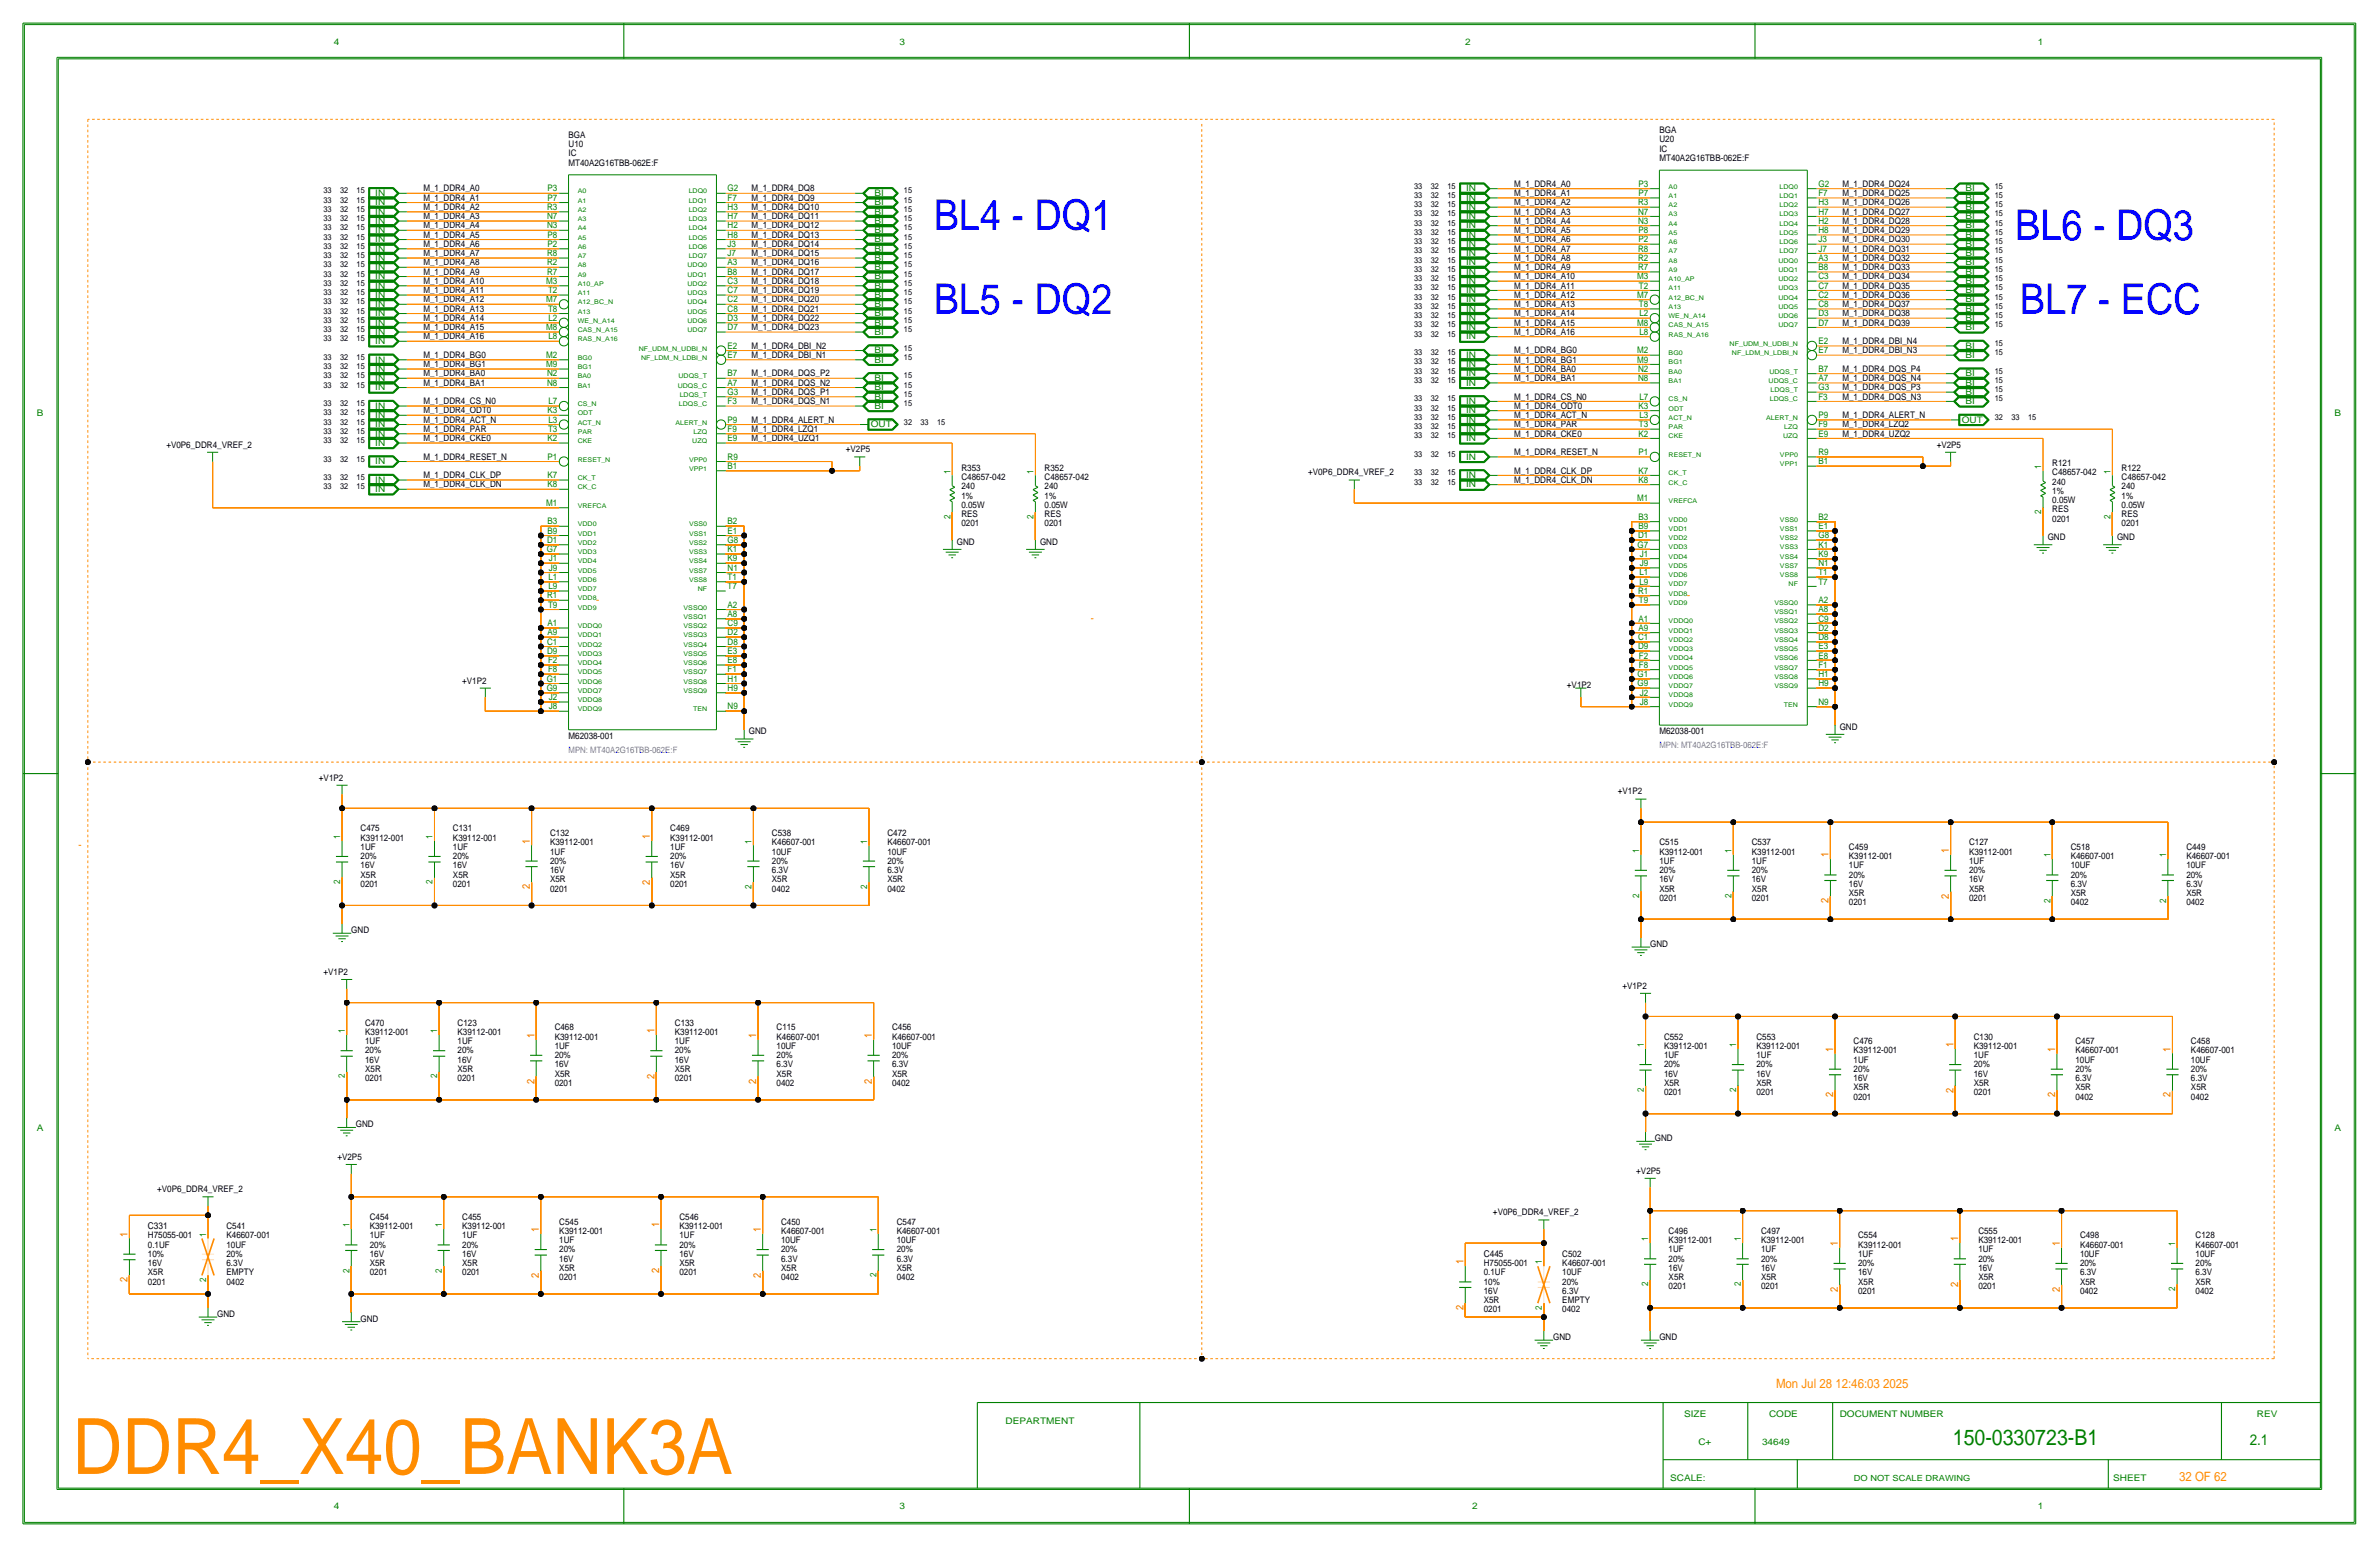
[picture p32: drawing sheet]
<svg xmlns="http://www.w3.org/2000/svg" width="654mm" height="425mm" viewBox="0 0 654 425" stroke-linecap="round" stroke-linejoin="round" font-family="sans-serif">
<defs><g id="words">
<text font-size="21.3" x="19.9" y="404.8">DDR4_X40_BANK3A</text>
<g font-size="11.7">
<text x="256.5" y="63.2">BL4 - DQ1</text>
<text x="553.7" y="65.8">BL6 - DQ3</text>
<text x="256.5" y="86.1">BL5 - DQ2</text>
<text x="555" y="86.1">BL7 - ECC</text>
</g>
<text font-size="6" x="536.5" y="397">150-0330723-B1</text>
<text font-size="4.1" x="618.1" y="397">2.1</text>
<g font-size="3.5">
<text x="488" y="381.3">Mon Jul 28 12:46:03 2025</text>
<text x="598.7" y="406.8">32 OF 62</text>
</g>
<g font-size="2.9">
<text x="145.5" y="231.6" transform="rotate(-90 145.5 231.6)">1</text>
<text x="178.6" y="230.4" transform="rotate(-90 178.6 230.4)">1</text>
<text x="502.4" y="235.5" transform="rotate(-90 502.4 235.5)">1</text>
<text x="535.4" y="234.2" transform="rotate(-90 535.4 234.2)">1</text>
<text x="145.5" y="244.2" transform="rotate(-90 145.5 244.2)">2</text>
<text x="178.6" y="243" transform="rotate(-90 178.6 243)">2</text>
<text x="502.4" y="248.1" transform="rotate(-90 502.4 248.1)">2</text>
<text x="535.4" y="246.8" transform="rotate(-90 535.4 246.8)">2</text>
<text x="146.8" y="285" transform="rotate(-90 146.8 285)">1</text>
<text x="179.8" y="283.7" transform="rotate(-90 179.8 283.7)">1</text>
<text x="207.8" y="285" transform="rotate(-90 207.8 285)">1</text>
<text x="239.5" y="285" transform="rotate(-90 239.5 285)">1</text>
<text x="536.7" y="287.5" transform="rotate(-90 536.7 287.5)">1</text>
<text x="503.7" y="288.8" transform="rotate(-90 503.7 288.8)">1</text>
<text x="564.6" y="288.8" transform="rotate(-90 564.6 288.8)">1</text>
<text x="596.4" y="288.8" transform="rotate(-90 596.4 288.8)">1</text>
<text x="146.8" y="297.6" transform="rotate(-90 146.8 297.6)">2</text>
<text x="179.8" y="296.3" transform="rotate(-90 179.8 296.3)">2</text>
<text x="207.8" y="297.6" transform="rotate(-90 207.8 297.6)">2</text>
<text x="503.7" y="301.4" transform="rotate(-90 503.7 301.4)">2</text>
<text x="564.6" y="301.4" transform="rotate(-90 564.6 301.4)">2</text>
<text x="596.4" y="301.4" transform="rotate(-90 596.4 301.4)">2</text>
<text x="35.1" y="339.6" transform="rotate(-90 35.1 339.6)">1</text>
<text x="148.1" y="338.3" transform="rotate(-90 148.1 338.3)">1</text>
<text x="181.1" y="337.1" transform="rotate(-90 181.1 337.1)">1</text>
<text x="209" y="338.3" transform="rotate(-90 209 338.3)">1</text>
<text x="538" y="340.9" transform="rotate(-90 538 340.9)">1</text>
<text x="402.1" y="347.2" transform="rotate(-90 402.1 347.2)">1</text>
<text x="505" y="342.1" transform="rotate(-90 505 342.1)">1</text>
<text x="565.9" y="342.1" transform="rotate(-90 565.9 342.1)">1</text>
<text x="35.1" y="352.2" transform="rotate(-90 35.1 352.2)">2</text>
<text x="148.1" y="350.9" transform="rotate(-90 148.1 350.9)">2</text>
<text x="181.1" y="349.7" transform="rotate(-90 181.1 349.7)">2</text>
<text x="209" y="350.9" transform="rotate(-90 209 350.9)">2</text>
<text x="538" y="353.5" transform="rotate(-90 538 353.5)">2</text>
<text x="402.1" y="359.8" transform="rotate(-90 402.1 359.8)">2</text>
</g>
<g font-size="2.9" fill="#f00">
<text x="239.5" y="297.6" transform="rotate(-90 239.5 297.6)">2</text>
<text x="536.7" y="300.1" transform="rotate(-90 536.7 300.1)">2</text>
<text x="505" y="354.7" transform="rotate(-90 505 354.7)">2</text>
<text x="565.9" y="354.7" transform="rotate(-90 565.9 354.7)">2</text>
</g>
<g font-size="2.6">
<text x="40.6" y="337.6">C331</text>
<text x="407.7" y="345.2">C445</text>
</g>
<g font-size="2.5" fill="#008000">
<text x="91.7" y="12.2">4</text>
<text x="150.8" y="194.8">J8</text>
<text x="94.7" y="283.7" transform="rotate(-90 94.7 283.7)">1</text>
<text x="120.1" y="283.7" transform="rotate(-90 120.1 283.7)">1</text>
<text x="451.6" y="287.5" transform="rotate(-90 451.6 287.5)">1</text>
<text x="477" y="287.5" transform="rotate(-90 477 287.5)">1</text>
<text x="94.7" y="296.1" transform="rotate(-90 94.7 296.1)">2</text>
<text x="120.1" y="296.1" transform="rotate(-90 120.1 296.1)">2</text>
<text x="451.6" y="299.9" transform="rotate(-90 451.6 299.9)">2</text>
<text x="477" y="299.9" transform="rotate(-90 477 299.9)">2</text>
<text x="96" y="337.1" transform="rotate(-90 96 337.1)">1</text>
<text x="121.4" y="337.1" transform="rotate(-90 121.4 337.1)">1</text>
<text x="452.9" y="340.9" transform="rotate(-90 452.9 340.9)">1</text>
<text x="478.3" y="340.9" transform="rotate(-90 478.3 340.9)">1</text>
<text x="56.6" y="352" transform="rotate(-90 56.6 352)">2</text>
<text x="96" y="349.5" transform="rotate(-90 96 349.5)">2</text>
<text x="121.4" y="349.5" transform="rotate(-90 121.4 349.5)">2</text>
<text x="240.8" y="350.7" transform="rotate(-90 240.8 350.7)">2</text>
<text x="452.9" y="353.3" transform="rotate(-90 452.9 353.3)">2</text>
<text x="478.3" y="353.3" transform="rotate(-90 478.3 353.3)">2</text>
</g>
<g font-size="2.5">
<text x="247.1" y="12.2">3</text>
<text x="402.5" y="12.2">2</text>
<text x="559.9" y="12.2">1</text>
<text x="156.2" y="37.8">BGA</text>
<text x="156.2" y="40.4">U10</text>
<text x="455.9" y="41.7">IC</text>
<text x="455.9" y="36.6">BGA</text>
<text x="455.9" y="39.1">U20</text>
<text x="156.2" y="45.5">MT40A2G16TBB-062E:F</text>
<text x="156.2" y="42.9">IC</text>
<text x="455.9" y="44.2">MT40A2G16TBB-062E:F</text>
<text x="103.1" y="53.8">IN</text>
<text x="116.3" y="52.6">M_1_DDR4_A0</text>
<text x="150.5" y="52.6">P3</text>
<text x="199.9" y="52.6">G2</text>
<text x="206.5" y="52.6">M_1_DDR4_DQ8</text>
<text x="240.3" y="53.8">BI</text>
<text x="402.8" y="52.6">IN</text>
<text x="416.1" y="53.8">M_1_DDR4_A1</text>
<text x="416.1" y="51.3">M_1_DDR4_A0</text>
<text x="450.2" y="53.8">P7</text>
<text x="450.2" y="51.3">P3</text>
<text x="499.6" y="51.3">G2</text>
<text x="499.6" y="53.8">F7</text>
<text x="506.2" y="53.8">M_1_DDR4_DQ25</text>
<text x="506.2" y="51.3">M_1_DDR4_DQ24</text>
<text x="540" y="52.6">BI</text>
<text x="103.1" y="58.9">IN</text>
<text x="103.1" y="56.4">IN</text>
<text x="116.3" y="55.1">M_1_DDR4_A1</text>
<text x="116.3" y="57.7">M_1_DDR4_A2</text>
<text x="150.3" y="57.7">R3</text>
<text x="150.5" y="55.1">P7</text>
<text x="199.9" y="55.1">F7</text>
<text x="199.9" y="57.7">H3</text>
<text x="206.5" y="57.7">M_1_DDR4_DQ10</text>
<text x="206.5" y="55.1">M_1_DDR4_DQ9</text>
<text x="240.3" y="58.9">BI</text>
<text x="240.3" y="56.4">BI</text>
<text x="402.8" y="55.1">IN</text>
<text x="402.8" y="57.7">IN</text>
<text x="416.1" y="58.9">M_1_DDR4_A3</text>
<text x="416.1" y="56.4">M_1_DDR4_A2</text>
<text x="450.1" y="58.9">N7</text>
<text x="450.1" y="56.4">R3</text>
<text x="499.6" y="56.4">H3</text>
<text x="499.6" y="58.9">H7</text>
<text x="506.2" y="58.9">M_1_DDR4_DQ27</text>
<text x="506.2" y="56.4">M_1_DDR4_DQ26</text>
<text x="540" y="57.7">BI</text>
<text x="540" y="55.1">BI</text>
<text x="103.1" y="64">IN</text>
<text x="103.1" y="61.5">IN</text>
<text x="116.3" y="62.7">M_1_DDR4_A4</text>
<text x="116.3" y="65.3">M_1_DDR4_A5</text>
<text x="116.3" y="60.2">M_1_DDR4_A3</text>
<text x="150.3" y="60.2">N7</text>
<text x="150.3" y="62.7">N3</text>
<text x="150.5" y="65.3">P8</text>
<text x="199.9" y="62.7">H2</text>
<text x="199.9" y="65.3">H8</text>
<text x="199.9" y="60.2">H7</text>
<text x="206.5" y="65.3">M_1_DDR4_DQ13</text>
<text x="206.5" y="62.7">M_1_DDR4_DQ12</text>
<text x="206.5" y="60.2">M_1_DDR4_DQ11</text>
<text x="240.3" y="61.5">BI</text>
<text x="240.3" y="64">BI</text>
<text x="402.8" y="65.3">IN</text>
<text x="402.8" y="62.7">IN</text>
<text x="402.8" y="60.2">IN</text>
<text x="416.1" y="64">M_1_DDR4_A5</text>
<text x="416.1" y="61.5">M_1_DDR4_A4</text>
<text x="450.1" y="61.5">N3</text>
<text x="450.2" y="64">P8</text>
<text x="499.6" y="61.5">H2</text>
<text x="499.6" y="64">H8</text>
<text x="506.2" y="64">M_1_DDR4_DQ29</text>
<text x="506.2" y="61.5">M_1_DDR4_DQ28</text>
<text x="540" y="65.3">BI</text>
<text x="540" y="62.7">BI</text>
<text x="540" y="60.2">BI</text>
<text x="103.1" y="71.6">IN</text>
<text x="103.1" y="69.1">IN</text>
<text x="103.1" y="66.5">IN</text>
<text x="116.3" y="70.4">M_1_DDR4_A7</text>
<text x="116.3" y="67.8">M_1_DDR4_A6</text>
<text x="150.3" y="70.4">R8</text>
<text x="150.5" y="67.8">P2</text>
<text x="199.9" y="67.8">J3</text>
<text x="199.9" y="70.4">J7</text>
<text x="206.5" y="70.4">M_1_DDR4_DQ15</text>
<text x="206.5" y="67.8">M_1_DDR4_DQ14</text>
<text x="240.3" y="71.6">BI</text>
<text x="240.3" y="66.5">BI</text>
<text x="240.3" y="69.1">BI</text>
<text x="402.8" y="67.8">IN</text>
<text x="402.8" y="70.4">IN</text>
<text x="416.1" y="69.1">M_1_DDR4_A7</text>
<text x="416.1" y="66.5">M_1_DDR4_A6</text>
<text x="416.1" y="71.6">M_1_DDR4_A8</text>
<text x="450.1" y="69.1">R8</text>
<text x="450.1" y="71.6">R2</text>
<text x="450.2" y="66.5">P2</text>
<text x="499.6" y="66.5">J3</text>
<text x="499.6" y="69.1">J7</text>
<text x="499.6" y="71.6">A3</text>
<text x="506.2" y="69.1">M_1_DDR4_DQ31</text>
<text x="506.2" y="66.5">M_1_DDR4_DQ30</text>
<text x="506.2" y="71.6">M_1_DDR4_DQ32</text>
<text x="540" y="70.4">BI</text>
<text x="540" y="67.8">BI</text>
<text x="103.1" y="74.2">IN</text>
<text x="103.1" y="76.7">IN</text>
<text x="116.3" y="72.9">M_1_DDR4_A8</text>
<text x="116.3" y="75.4">M_1_DDR4_A9</text>
<text x="116.3" y="78">M_1_DDR4_A10</text>
<text x="150.1" y="78">M3</text>
<text x="150.3" y="75.4">R7</text>
<text x="150.3" y="72.9">R2</text>
<text x="199.9" y="78">C3</text>
<text x="199.9" y="75.4">B8</text>
<text x="199.9" y="72.9">A3</text>
<text x="206.5" y="72.9">M_1_DDR4_DQ16</text>
<text x="206.5" y="78">M_1_DDR4_DQ18</text>
<text x="206.5" y="75.4">M_1_DDR4_DQ17</text>
<text x="240.3" y="74.2">BI</text>
<text x="240.3" y="76.7">BI</text>
<text x="402.8" y="78">IN</text>
<text x="402.8" y="75.4">IN</text>
<text x="402.8" y="72.9">IN</text>
<text x="416.1" y="76.7">M_1_DDR4_A10</text>
<text x="416.1" y="74.2">M_1_DDR4_A9</text>
<text x="449.8" y="76.7">M3</text>
<text x="450.1" y="74.2">R7</text>
<text x="499.6" y="76.7">C3</text>
<text x="499.6" y="74.2">B8</text>
<text x="506.2" y="76.7">M_1_DDR4_DQ34</text>
<text x="506.2" y="74.2">M_1_DDR4_DQ33</text>
<text x="540" y="78">BI</text>
<text x="540" y="75.4">BI</text>
<text x="540" y="72.9">BI</text>
<text x="103.1" y="81.8">IN</text>
<text x="103.1" y="79.2">IN</text>
<text x="116.3" y="80.5">M_1_DDR4_A11</text>
<text x="116.3" y="83.1">M_1_DDR4_A12</text>
<text x="150.1" y="83.1">M7</text>
<text x="150.6" y="80.5">T2</text>
<text x="199.9" y="80.5">C7</text>
<text x="199.9" y="83.1">C2</text>
<text x="206.5" y="83.1">M_1_DDR4_DQ20</text>
<text x="206.5" y="80.5">M_1_DDR4_DQ19</text>
<text x="240.3" y="79.2">BI</text>
<text x="240.3" y="81.8">BI</text>
<text x="402.8" y="80.5">IN</text>
<text x="402.8" y="83.1">IN</text>
<text x="416.1" y="81.8">M_1_DDR4_A12</text>
<text x="416.1" y="79.2">M_1_DDR4_A11</text>
<text x="449.8" y="81.8">M7</text>
<text x="450.3" y="79.2">T2</text>
<text x="499.6" y="81.8">C2</text>
<text x="499.6" y="79.2">C7</text>
<text x="506.2" y="79.2">M_1_DDR4_DQ35</text>
<text x="506.2" y="81.8">M_1_DDR4_DQ36</text>
<text x="540" y="80.5">BI</text>
<text x="540" y="83.1">BI</text>
<text x="103.1" y="89.4">IN</text>
<text x="103.1" y="86.9">IN</text>
<text x="103.1" y="84.3">IN</text>
<text x="116.3" y="88.1">M_1_DDR4_A14</text>
<text x="116.3" y="85.6">M_1_DDR4_A13</text>
<text x="150.6" y="85.6">T8</text>
<text x="150.7" y="88.1">L2</text>
<text x="199.9" y="85.6">C8</text>
<text x="199.9" y="88.1">D3</text>
<text x="206.5" y="88.1">M_1_DDR4_DQ22</text>
<text x="206.5" y="85.6">M_1_DDR4_DQ21</text>
<text x="240.3" y="86.9">BI</text>
<text x="240.3" y="89.4">BI</text>
<text x="240.3" y="84.3">BI</text>
<text x="402.8" y="88.1">IN</text>
<text x="402.8" y="85.6">IN</text>
<text x="416.1" y="89.4">M_1_DDR4_A15</text>
<text x="416.1" y="84.3">M_1_DDR4_A13</text>
<text x="416.1" y="86.9">M_1_DDR4_A14</text>
<text x="449.8" y="89.4">M8</text>
<text x="450.3" y="84.3">T8</text>
<text x="450.4" y="86.9">L2</text>
<text x="499.6" y="86.9">D3</text>
<text x="499.6" y="89.4">D7</text>
<text x="499.6" y="84.3">C8</text>
<text x="506.2" y="89.4">M_1_DDR4_DQ39</text>
<text x="506.2" y="86.9">M_1_DDR4_DQ38</text>
<text x="506.2" y="84.3">M_1_DDR4_DQ37</text>
<text x="540" y="85.6">BI</text>
<text x="540" y="88.1">BI</text>
<text x="103.1" y="94.5">IN</text>
<text x="103.1" y="91.9">IN</text>
<text x="116.3" y="93.2">M_1_DDR4_A16</text>
<text x="116.3" y="90.7">M_1_DDR4_A15</text>
<text x="150.1" y="90.7">M8</text>
<text x="150.7" y="93.2">L8</text>
<text x="199.9" y="95.8">E2</text>
<text x="199.9" y="90.7">D7</text>
<text x="206.5" y="95.8">M_1_DDR4_DBI_N2</text>
<text x="206.5" y="90.7">M_1_DDR4_DQ23</text>
<text x="240.3" y="91.9">BI</text>
<text x="402.8" y="93.2">IN</text>
<text x="402.8" y="90.7">IN</text>
<text x="416.1" y="91.9">M_1_DDR4_A16</text>
<text x="450.4" y="91.9">L8</text>
<text x="499.6" y="94.5">E2</text>
<text x="506.2" y="94.5">M_1_DDR4_DBI_N4</text>
<text x="540" y="90.7">BI</text>
<text x="540" y="95.8">BI</text>
<text x="103.1" y="99.6">IN</text>
<text x="116.3" y="98.3">M_1_DDR4_BG0</text>
<text x="116.3" y="100.8">M_1_DDR4_BG1</text>
<text x="150.1" y="98.3">M2</text>
<text x="150.1" y="100.8">M9</text>
<text x="199.9" y="98.3">E7</text>
<text x="206.5" y="98.3">M_1_DDR4_DBI_N1</text>
<text x="240.3" y="99.6">BI</text>
<text x="240.3" y="97">BI</text>
<text x="402.8" y="100.8">IN</text>
<text x="402.8" y="98.3">IN</text>
<text x="416.1" y="97">M_1_DDR4_BG0</text>
<text x="416.1" y="99.6">M_1_DDR4_BG1</text>
<text x="449.8" y="97">M2</text>
<text x="449.8" y="99.6">M9</text>
<text x="499.6" y="97">E7</text>
<text x="506.2" y="97">M_1_DDR4_DBI_N3</text>
<text x="540" y="98.3">BI</text>
<text x="103.1" y="102.1">IN</text>
<text x="103.1" y="104.6">IN</text>
<text x="103.1" y="107.2">IN</text>
<text x="116.3" y="105.9">M_1_DDR4_BA1</text>
<text x="116.3" y="103.4">M_1_DDR4_BA0</text>
<text x="150.3" y="105.9">N8</text>
<text x="150.3" y="103.4">N2</text>
<text x="199.9" y="105.9">A7</text>
<text x="199.9" y="103.4">B7</text>
<text x="206.5" y="103.4">M_1_DDR4_DQS_P2</text>
<text x="206.5" y="105.9">M_1_DDR4_DQS_N2</text>
<text x="240.3" y="107.2">BI</text>
<text x="240.3" y="104.6">BI</text>
<text x="402.8" y="105.9">IN</text>
<text x="402.8" y="103.4">IN</text>
<text x="416.1" y="102.1">M_1_DDR4_BA0</text>
<text x="416.1" y="104.6">M_1_DDR4_BA1</text>
<text x="450.1" y="102.1">N2</text>
<text x="450.1" y="104.6">N8</text>
<text x="499.6" y="107.2">G3</text>
<text x="499.6" y="102.1">B7</text>
<text x="499.6" y="104.6">A7</text>
<text x="506.2" y="107.2">M_1_DDR4_DQS_P3</text>
<text x="506.2" y="104.6">M_1_DDR4_DQS_N4</text>
<text x="506.2" y="102.1">M_1_DDR4_DQS_P4</text>
<text x="540" y="105.9">BI</text>
<text x="540" y="103.4">BI</text>
<text x="103.1" y="112.3">IN</text>
<text x="116.3" y="111">M_1_DDR4_CS_N0</text>
<text x="116.3" y="113.5">M_1_DDR4_ODT0</text>
<text x="150.5" y="113.5">K3</text>
<text x="150.7" y="111">L7</text>
<text x="199.9" y="108.5">G3</text>
<text x="199.9" y="111">F3</text>
<text x="206.5" y="108.5">M_1_DDR4_DQS_P1</text>
<text x="206.5" y="111">M_1_DDR4_DQS_N1</text>
<text x="240.3" y="112.3">BI</text>
<text x="240.3" y="109.7">BI</text>
<text x="402.8" y="113.5">IN</text>
<text x="402.8" y="111">IN</text>
<text x="416.1" y="109.7">M_1_DDR4_CS_N0</text>
<text x="416.1" y="112.3">M_1_DDR4_ODT0</text>
<text x="450.2" y="112.3">K3</text>
<text x="450.4" y="109.7">L7</text>
<text x="499.6" y="109.7">F3</text>
<text x="506.2" y="109.7">M_1_DDR4_DQS_N3</text>
<text x="540" y="111">BI</text>
<text x="540" y="108.5">BI</text>
<text x="10.2" y="114.3">B</text>
<text x="103.1" y="114.8">IN</text>
<text x="103.1" y="117.3">IN</text>
<text x="103.1" y="119.9">IN</text>
<text x="116.3" y="116.1">M_1_DDR4_ACT_N</text>
<text x="116.3" y="118.6">M_1_DDR4_PAR</text>
<text x="150.6" y="118.6">T3</text>
<text x="150.7" y="116.1">L3</text>
<text x="199.9" y="116.1">P9</text>
<text x="199.9" y="118.6">F9</text>
<text x="206.5" y="118.6">M_1_DDR4_LZQ1</text>
<text x="206.5" y="116.1">M_1_DDR4_ALERT_N</text>
<text x="239.3" y="117.3">OUT</text>
<text x="402.8" y="118.6">IN</text>
<text x="402.8" y="116.1">IN</text>
<text x="416.1" y="117.3">M_1_DDR4_PAR</text>
<text x="416.1" y="119.9">M_1_DDR4_CKE0</text>
<text x="416.1" y="114.8">M_1_DDR4_ACT_N</text>
<text x="450.2" y="119.9">K2</text>
<text x="450.3" y="117.3">T3</text>
<text x="450.4" y="114.8">L3</text>
<text x="499.6" y="114.8">P9</text>
<text x="499.6" y="117.3">F9</text>
<text x="499.6" y="119.9">E9</text>
<text x="506.2" y="117.3">M_1_DDR4_LZQ2</text>
<text x="506.2" y="119.9">M_1_DDR4_UZQ2</text>
<text x="506.2" y="114.8">M_1_DDR4_ALERT_N</text>
<text x="539" y="116.1">OUT</text>
<text x="641.4" y="114.3">B</text>
<text x="45.7" y="122.9">+V0P6_DDR4_VREF_2</text>
<text x="103.1" y="122.4">IN</text>
<text x="116.3" y="121.2">M_1_DDR4_CKE0</text>
<text x="150.5" y="121.2">K2</text>
<text x="199.9" y="121.2">E9</text>
<text x="206.5" y="121.2">M_1_DDR4_UZQ1</text>
<text x="232.4" y="124.2">+V2P5</text>
<text x="402.8" y="121.2">IN</text>
<text x="416.1" y="125">M_1_DDR4_RESET_N</text>
<text x="450.2" y="125">P1</text>
<text x="499.6" y="125">R9</text>
<text x="532.1" y="122.9">+V2P5</text>
<text x="103.1" y="127.5">IN</text>
<text x="116.3" y="126.2">M_1_DDR4_RESET_N</text>
<text x="116.3" y="131.3">M_1_DDR4_CLK_DP</text>
<text x="150.5" y="126.2">P1</text>
<text x="150.5" y="131.3">K7</text>
<text x="199.9" y="126.2">R9</text>
<text x="199.9" y="128.8">B1</text>
<text x="261.1" y="130" transform="rotate(-90 261.1 130)">1</text>
<text x="264.2" y="129.3">R353</text>
<text x="264.2" y="131.8">C48657-042</text>
<text x="284" y="130" transform="rotate(-90 284 130)">1</text>
<text x="287" y="129.3">R352</text>
<text x="287" y="131.8">C48657-042</text>
<text x="359.4" y="130.6">+V0P6_DDR4_VREF_2</text>
<text x="402.8" y="131.3">IN</text>
<text x="402.8" y="126.2">IN</text>
<text x="416.1" y="130">M_1_DDR4_CLK_DP</text>
<text x="450.2" y="130">K7</text>
<text x="499.6" y="127.5">B1</text>
<text x="560.8" y="128.8" transform="rotate(-90 560.8 128.8)">1</text>
<text x="563.9" y="128">R121</text>
<text x="563.9" y="130.6">C48657-042</text>
<text x="579.9" y="130" transform="rotate(-90 579.9 130)">1</text>
<text x="582.9" y="129.3">R122</text>
<text x="582.9" y="131.8">C48657-042</text>
<text x="103.1" y="135.1">IN</text>
<text x="103.1" y="132.6">IN</text>
<text x="116.3" y="133.9">M_1_DDR4_CLK_DN</text>
<text x="150.5" y="133.9">K8</text>
<text x="264.2" y="134.4">240</text>
<text x="264.2" y="136.9">1%</text>
<text x="287" y="134.4">240</text>
<text x="287" y="136.9">1%</text>
<text x="402.8" y="133.9">IN</text>
<text x="416.1" y="132.6">M_1_DDR4_CLK_DN</text>
<text x="449.8" y="137.7">M1</text>
<text x="450.2" y="132.6">K8</text>
<text x="563.9" y="133.1">240</text>
<text x="563.9" y="135.6">1%</text>
<text x="582.9" y="134.4">240</text>
<text x="582.9" y="136.9">1%</text>
<text x="150.1" y="138.9">M1</text>
<text x="261.1" y="142.5" transform="rotate(-90 261.1 142.5)">2</text>
<text x="264.2" y="139.4">0.05W</text>
<text x="264.2" y="142">RES</text>
<text x="284" y="142.5" transform="rotate(-90 284 142.5)">2</text>
<text x="287" y="139.4">0.05W</text>
<text x="287" y="142">RES</text>
<text x="450.2" y="142.7">B3</text>
<text x="499.6" y="142.7">B2</text>
<text x="560.8" y="141.2" transform="rotate(-90 560.8 141.2)">2</text>
<text x="563.9" y="138.2">0.05W</text>
<text x="563.9" y="140.7">RES</text>
<text x="563.9" y="143.3">0201</text>
<text x="579.9" y="142.5" transform="rotate(-90 579.9 142.5)">2</text>
<text x="582.9" y="142">RES</text>
<text x="582.9" y="139.4">0.05W</text>
<text x="150.3" y="149.1">D1</text>
<text x="150.5" y="146.6">B9</text>
<text x="150.5" y="144">B3</text>
<text x="199.9" y="144">B2</text>
<text x="199.9" y="146.6">E1</text>
<text x="199.9" y="149.1">G8</text>
<text x="262.9" y="149.6">GND</text>
<text x="264.2" y="144.5">0201</text>
<text x="285.8" y="149.6">GND</text>
<text x="287" y="144.5">0201</text>
<text x="450.1" y="147.8">D1</text>
<text x="450.2" y="145.3">B9</text>
<text x="499.6" y="145.3">E1</text>
<text x="499.6" y="147.8">G8</text>
<text x="562.6" y="148.3">GND</text>
<text x="581.7" y="148.3">GND</text>
<text x="582.9" y="144.5">0201</text>
<text x="150.2" y="151.6">G7</text>
<text x="150.8" y="154.2">J1</text>
<text x="199.9" y="154.2">K9</text>
<text x="199.9" y="151.6">K1</text>
<text x="449.9" y="150.4">G7</text>
<text x="450.5" y="152.9">J1</text>
<text x="450.5" y="155.4">J9</text>
<text x="499.6" y="152.9">K9</text>
<text x="499.6" y="150.4">K1</text>
<text x="499.6" y="155.4">N1</text>
<text x="150.7" y="159.3">L1</text>
<text x="150.7" y="161.8">L9</text>
<text x="150.8" y="156.7">J9</text>
<text x="199.9" y="156.7">N1</text>
<text x="199.9" y="159.3">T1</text>
<text x="199.9" y="161.8">T7</text>
<text x="450.4" y="160.5">L9</text>
<text x="450.4" y="158">L1</text>
<text x="499.6" y="158">T1</text>
<text x="499.6" y="160.5">T7</text>
<text x="150.3" y="164.3">R1</text>
<text x="150.6" y="166.9">T9</text>
<text x="199.9" y="166.9">A2</text>
<text x="450.1" y="163.1">R1</text>
<text x="450.3" y="165.6">T9</text>
<text x="499.6" y="165.6">A2</text>
<text x="150.5" y="172">A1</text>
<text x="199.9" y="169.4">A8</text>
<text x="199.9" y="172">C9</text>
<text x="450.2" y="170.7">A1</text>
<text x="450.2" y="173.2">A9</text>
<text x="499.6" y="168.1">A8</text>
<text x="499.6" y="170.7">C9</text>
<text x="499.6" y="173.2">D2</text>
<text x="150.3" y="177">C1</text>
<text x="150.3" y="179.6">D9</text>
<text x="150.5" y="174.5">A9</text>
<text x="199.9" y="174.5">D2</text>
<text x="199.9" y="177">D8</text>
<text x="199.9" y="179.6">E3</text>
<text x="450.1" y="175.8">C1</text>
<text x="450.1" y="178.3">D9</text>
<text x="499.6" y="175.8">D8</text>
<text x="499.6" y="178.3">E3</text>
<text x="150.6" y="182.1">F2</text>
<text x="150.6" y="184.7">F8</text>
<text x="199.9" y="182.1">E8</text>
<text x="199.9" y="184.7">F1</text>
<text x="449.9" y="185.9">G1</text>
<text x="450.3" y="180.8">F2</text>
<text x="450.3" y="183.4">F8</text>
<text x="499.6" y="180.8">E8</text>
<text x="499.6" y="183.4">F1</text>
<text x="499.6" y="185.9">H1</text>
<text x="127" y="187.7">+V1P2</text>
<text x="150.2" y="187.2">G1</text>
<text x="150.2" y="189.7">G9</text>
<text x="199.9" y="187.2">H1</text>
<text x="199.9" y="189.7">H9</text>
<text x="430.5" y="189">+V1P2</text>
<text x="449.9" y="188.5">G9</text>
<text x="450.5" y="191">J2</text>
<text x="499.6" y="188.5">H9</text>
<text x="150.8" y="192.3">J2</text>
<text x="199.9" y="194.8">N9</text>
<text x="450.5" y="193.5">J8</text>
<text x="499.6" y="193.5">N9</text>
<text x="156.2" y="202.9">M62038-001</text>
<text x="205.7" y="201.7">GND</text>
<text x="455.9" y="201.7">M62038-001</text>
<text x="505.5" y="200.4">GND</text>
<text x="87.6" y="214.4">+V1P2</text>
<text x="444.5" y="218.2">+V1P2</text>
<text x="93.5" y="230.4" transform="rotate(-90 93.5 230.4)">1</text>
<text x="99.1" y="228.3">C475</text>
<text x="99.1" y="233.4">1UF</text>
<text x="99.1" y="230.9">K39112-001</text>
<text x="118.9" y="230.4" transform="rotate(-90 118.9 230.4)">1</text>
<text x="124.5" y="228.3">C131</text>
<text x="124.5" y="233.4">1UF</text>
<text x="124.5" y="230.9">K39112-001</text>
<text x="151.1" y="232.2">K39112-001</text>
<text x="151.1" y="229.6">C132</text>
<text x="184.1" y="228.3">C469</text>
<text x="184.1" y="233.4">1UF</text>
<text x="184.1" y="230.9">K39112-001</text>
<text x="206.5" y="231.6" transform="rotate(-90 206.5 231.6)">1</text>
<text x="212.1" y="232.2">K46607-001</text>
<text x="212.1" y="229.6">C538</text>
<text x="238.3" y="231.6" transform="rotate(-90 238.3 231.6)">1</text>
<text x="243.8" y="232.2">K46607-001</text>
<text x="243.8" y="229.6">C472</text>
<text x="455.9" y="232.2">C515</text>
<text x="481.3" y="232.2">C537</text>
<text x="508" y="233.4">C459</text>
<text x="541" y="232.2">C127</text>
<text x="569" y="233.4">C518</text>
<text x="600.7" y="233.4">C449</text>
<text x="99.1" y="236">20%</text>
<text x="99.1" y="238.5">16V</text>
<text x="124.5" y="236">20%</text>
<text x="124.5" y="238.5">16V</text>
<text x="151.1" y="237.2">20%</text>
<text x="151.1" y="239.8">16V</text>
<text x="151.1" y="234.7">1UF</text>
<text x="184.1" y="236">20%</text>
<text x="184.1" y="238.5">16V</text>
<text x="212.1" y="234.7">10UF</text>
<text x="212.1" y="237.2">20%</text>
<text x="212.1" y="239.8">6.3V</text>
<text x="243.8" y="239.8">6.3V</text>
<text x="243.8" y="234.7">10UF</text>
<text x="243.8" y="237.2">20%</text>
<text x="450.3" y="234.2" transform="rotate(-90 450.3 234.2)">1</text>
<text x="455.9" y="239.8">20%</text>
<text x="455.9" y="237.2">1UF</text>
<text x="455.9" y="234.7">K39112-001</text>
<text x="475.7" y="234.2" transform="rotate(-90 475.7 234.2)">1</text>
<text x="481.3" y="239.8">20%</text>
<text x="481.3" y="237.2">1UF</text>
<text x="481.3" y="234.7">K39112-001</text>
<text x="508" y="238.5">1UF</text>
<text x="508" y="236">K39112-001</text>
<text x="541" y="239.8">20%</text>
<text x="541" y="237.2">1UF</text>
<text x="541" y="234.7">K39112-001</text>
<text x="563.4" y="235.5" transform="rotate(-90 563.4 235.5)">1</text>
<text x="569" y="236">K46607-001</text>
<text x="569" y="238.5">10UF</text>
<text x="595.1" y="235.5" transform="rotate(-90 595.1 235.5)">1</text>
<text x="600.7" y="236">K46607-001</text>
<text x="600.7" y="238.5">10UF</text>
<text x="93.5" y="242.8" transform="rotate(-90 93.5 242.8)">2</text>
<text x="99.1" y="243.6">0201</text>
<text x="99.1" y="241">X5R</text>
<text x="118.9" y="242.8" transform="rotate(-90 118.9 242.8)">2</text>
<text x="124.5" y="243.6">0201</text>
<text x="124.5" y="241">X5R</text>
<text x="151.1" y="244.9">0201</text>
<text x="151.1" y="242.3">X5R</text>
<text x="184.1" y="241">X5R</text>
<text x="184.1" y="243.6">0201</text>
<text x="206.5" y="244.1" transform="rotate(-90 206.5 244.1)">2</text>
<text x="212.1" y="242.3">X5R</text>
<text x="212.1" y="244.9">0402</text>
<text x="238.3" y="244.1" transform="rotate(-90 238.3 244.1)">2</text>
<text x="243.8" y="242.3">X5R</text>
<text x="243.8" y="244.9">0402</text>
<text x="455.9" y="244.9">X5R</text>
<text x="455.9" y="242.3">16V</text>
<text x="481.3" y="244.9">X5R</text>
<text x="481.3" y="242.3">16V</text>
<text x="508" y="241">20%</text>
<text x="508" y="243.6">16V</text>
<text x="541" y="244.9">X5R</text>
<text x="541" y="242.3">16V</text>
<text x="569" y="243.6">6.3V</text>
<text x="569" y="241">20%</text>
<text x="600.7" y="243.6">6.3V</text>
<text x="600.7" y="241">20%</text>
<text x="450.3" y="246.6" transform="rotate(-90 450.3 246.6)">2</text>
<text x="455.9" y="247.4">0201</text>
<text x="475.7" y="246.6" transform="rotate(-90 475.7 246.6)">2</text>
<text x="481.3" y="247.4">0201</text>
<text x="508" y="248.7">0201</text>
<text x="508" y="246.1">X5R</text>
<text x="541" y="247.4">0201</text>
<text x="563.4" y="247.9" transform="rotate(-90 563.4 247.9)">2</text>
<text x="569" y="246.1">X5R</text>
<text x="569" y="248.7">0402</text>
<text x="595.1" y="247.9" transform="rotate(-90 595.1 247.9)">2</text>
<text x="600.7" y="246.1">X5R</text>
<text x="600.7" y="248.7">0402</text>
<text x="96.5" y="256.3">GND</text>
<text x="453.4" y="260.1">GND</text>
<text x="88.9" y="267.7">+V1P2</text>
<text x="445.8" y="271.5">+V1P2</text>
<text x="100.3" y="281.7">C470</text>
<text x="125.7" y="281.7">C123</text>
<text x="185.4" y="281.7">C133</text>
<text x="100.3" y="286.8">1UF</text>
<text x="100.3" y="284.2">K39112-001</text>
<text x="125.7" y="286.8">1UF</text>
<text x="125.7" y="284.2">K39112-001</text>
<text x="152.4" y="285.5">K39112-001</text>
<text x="152.4" y="283">C468</text>
<text x="185.4" y="286.8">1UF</text>
<text x="185.4" y="284.2">K39112-001</text>
<text x="213.4" y="285.5">K46607-001</text>
<text x="213.4" y="283">C115</text>
<text x="245.1" y="285.5">K46607-001</text>
<text x="245.1" y="283">C456</text>
<text x="457.2" y="285.5">C552</text>
<text x="482.6" y="285.5">C553</text>
<text x="509.3" y="286.8">C476</text>
<text x="542.3" y="285.5">C130</text>
<text x="570.2" y="286.8">C457</text>
<text x="602" y="286.8">C458</text>
<text x="100.3" y="289.3">20%</text>
<text x="100.3" y="291.8">16V</text>
<text x="125.7" y="289.3">20%</text>
<text x="125.7" y="291.8">16V</text>
<text x="152.4" y="290.6">20%</text>
<text x="152.4" y="288">1UF</text>
<text x="152.4" y="293.1">16V</text>
<text x="185.4" y="289.3">20%</text>
<text x="185.4" y="291.8">16V</text>
<text x="213.4" y="293.1">6.3V</text>
<text x="213.4" y="290.6">20%</text>
<text x="213.4" y="288">10UF</text>
<text x="245.1" y="293.1">6.3V</text>
<text x="245.1" y="288">10UF</text>
<text x="245.1" y="290.6">20%</text>
<text x="457.2" y="293.1">20%</text>
<text x="457.2" y="290.6">1UF</text>
<text x="457.2" y="288">K39112-001</text>
<text x="482.6" y="293.1">20%</text>
<text x="482.6" y="290.6">1UF</text>
<text x="482.6" y="288">K39112-001</text>
<text x="509.3" y="291.8">1UF</text>
<text x="509.3" y="289.3">K39112-001</text>
<text x="542.3" y="288">K39112-001</text>
<text x="542.3" y="293.1">20%</text>
<text x="542.3" y="290.6">1UF</text>
<text x="570.2" y="289.3">K46607-001</text>
<text x="570.2" y="291.8">10UF</text>
<text x="602" y="289.3">K46607-001</text>
<text x="602" y="291.8">10UF</text>
<text x="100.3" y="296.9">0201</text>
<text x="100.3" y="294.4">X5R</text>
<text x="125.7" y="296.9">0201</text>
<text x="125.7" y="294.4">X5R</text>
<text x="152.4" y="298.2">0201</text>
<text x="152.4" y="295.7">X5R</text>
<text x="185.4" y="294.4">X5R</text>
<text x="185.4" y="296.9">0201</text>
<text x="213.4" y="295.7">X5R</text>
<text x="213.4" y="298.2">0402</text>
<text x="245.1" y="295.7">X5R</text>
<text x="245.1" y="298.2">0402</text>
<text x="457.2" y="298.2">X5R</text>
<text x="457.2" y="295.7">16V</text>
<text x="482.6" y="298.2">X5R</text>
<text x="482.6" y="295.7">16V</text>
<text x="509.3" y="294.4">20%</text>
<text x="509.3" y="299.5">X5R</text>
<text x="509.3" y="296.9">16V</text>
<text x="542.3" y="298.2">X5R</text>
<text x="542.3" y="295.7">16V</text>
<text x="570.2" y="299.5">X5R</text>
<text x="570.2" y="296.9">6.3V</text>
<text x="570.2" y="294.4">20%</text>
<text x="602" y="299.5">X5R</text>
<text x="602" y="296.9">6.3V</text>
<text x="602" y="294.4">20%</text>
<text x="457.2" y="300.7">0201</text>
<text x="482.6" y="300.7">0201</text>
<text x="509.3" y="302">0201</text>
<text x="542.3" y="300.7">0201</text>
<text x="570.2" y="302">0402</text>
<text x="602" y="302">0402</text>
<text x="10.2" y="310.6">A</text>
<text x="97.8" y="309.6">GND</text>
<text x="641.4" y="310.6">A</text>
<text x="454.7" y="313.4">GND</text>
<text x="92.7" y="318.5">+V2P5</text>
<text x="449.6" y="322.3">+V2P5</text>
<text x="43.2" y="327.4">+V0P6_DDR4_VREF_2</text>
<text x="101.6" y="335">C454</text>
<text x="127" y="335">C455</text>
<text x="186.7" y="335">C546</text>
<text x="410.2" y="333.8">+V0P6_DDR4_VREF_2</text>
<text x="40.6" y="340.1">H75055-001</text>
<text x="56.6" y="339.6" transform="rotate(-90 56.6 339.6)">1</text>
<text x="62.2" y="340.1">K46607-001</text>
<text x="62.2" y="337.6">C541</text>
<text x="101.6" y="340.1">1UF</text>
<text x="101.6" y="337.6">K39112-001</text>
<text x="127" y="340.1">1UF</text>
<text x="127" y="337.6">K39112-001</text>
<text x="153.7" y="336.3">C545</text>
<text x="153.7" y="341.4">1UF</text>
<text x="153.7" y="338.8">K39112-001</text>
<text x="186.7" y="340.1">1UF</text>
<text x="186.7" y="337.6">K39112-001</text>
<text x="214.6" y="338.8">K46607-001</text>
<text x="214.6" y="336.3">C450</text>
<text x="214.6" y="341.4">10UF</text>
<text x="240.8" y="338.3" transform="rotate(-90 240.8 338.3)">1</text>
<text x="246.4" y="338.8">K46607-001</text>
<text x="246.4" y="341.4">10UF</text>
<text x="246.4" y="336.3">C547</text>
<text x="458.5" y="338.8">C496</text>
<text x="458.5" y="341.4">K39112-001</text>
<text x="483.9" y="338.8">C497</text>
<text x="483.9" y="341.4">K39112-001</text>
<text x="510.5" y="340.1">C554</text>
<text x="543.6" y="338.8">C555</text>
<text x="543.6" y="341.4">K39112-001</text>
<text x="571.5" y="340.1">C498</text>
<text x="603.2" y="340.1">C128</text>
<text x="40.6" y="342.6">0.1UF</text>
<text x="40.6" y="345.2">10%</text>
<text x="40.6" y="347.7">16V</text>
<text x="62.2" y="342.6">10UF</text>
<text x="62.2" y="345.2">20%</text>
<text x="62.2" y="347.7">6.3V</text>
<text x="101.6" y="342.6">20%</text>
<text x="101.6" y="345.2">16V</text>
<text x="101.6" y="347.7">X5R</text>
<text x="127" y="342.6">20%</text>
<text x="127" y="347.7">X5R</text>
<text x="127" y="345.2">16V</text>
<text x="153.7" y="343.9">20%</text>
<text x="153.7" y="346.5">16V</text>
<text x="186.7" y="342.6">20%</text>
<text x="186.7" y="345.2">16V</text>
<text x="186.7" y="347.7">X5R</text>
<text x="214.6" y="346.5">6.3V</text>
<text x="214.6" y="343.9">20%</text>
<text x="246.4" y="346.5">6.3V</text>
<text x="246.4" y="343.9">20%</text>
<text x="407.7" y="347.7">H75055-001</text>
<text x="423.7" y="347.2" transform="rotate(-90 423.7 347.2)">1</text>
<text x="429.3" y="347.7">K46607-001</text>
<text x="429.3" y="345.2">C502</text>
<text x="458.5" y="346.5">20%</text>
<text x="458.5" y="343.9">1UF</text>
<text x="483.9" y="346.5">20%</text>
<text x="483.9" y="343.9">1UF</text>
<text x="510.5" y="347.7">20%</text>
<text x="510.5" y="345.2">1UF</text>
<text x="510.5" y="342.6">K39112-001</text>
<text x="543.6" y="346.5">20%</text>
<text x="543.6" y="343.9">1UF</text>
<text x="571.5" y="342.6">K46607-001</text>
<text x="571.5" y="345.2">10UF</text>
<text x="571.5" y="347.7">20%</text>
<text x="597.7" y="342.1" transform="rotate(-90 597.7 342.1)">1</text>
<text x="603.2" y="342.6">K46607-001</text>
<text x="603.2" y="345.2">10UF</text>
<text x="603.2" y="347.7">20%</text>
<text x="40.6" y="352.8">0201</text>
<text x="40.6" y="350.3">X5R</text>
<text x="62.2" y="350.3">EMPTY</text>
<text x="62.2" y="352.8">0402</text>
<text x="101.6" y="350.3">0201</text>
<text x="127" y="350.3">0201</text>
<text x="153.7" y="351.5">0201</text>
<text x="153.7" y="349">X5R</text>
<text x="186.7" y="350.3">0201</text>
<text x="214.6" y="349">X5R</text>
<text x="214.6" y="351.5">0402</text>
<text x="246.4" y="349">X5R</text>
<text x="246.4" y="351.5">0402</text>
<text x="407.7" y="350.3">0.1UF</text>
<text x="407.7" y="352.8">10%</text>
<text x="429.3" y="350.3">10UF</text>
<text x="429.3" y="352.8">20%</text>
<text x="458.5" y="351.5">X5R</text>
<text x="458.5" y="349">16V</text>
<text x="483.9" y="351.5">X5R</text>
<text x="483.9" y="349">16V</text>
<text x="510.5" y="352.8">X5R</text>
<text x="510.5" y="350.3">16V</text>
<text x="543.6" y="351.5">X5R</text>
<text x="543.6" y="349">16V</text>
<text x="571.5" y="352.8">X5R</text>
<text x="571.5" y="350.3">6.3V</text>
<text x="603.2" y="352.8">X5R</text>
<text x="603.2" y="350.3">6.3V</text>
<text x="407.7" y="357.9">X5R</text>
<text x="407.7" y="355.3">16V</text>
<text x="423.7" y="359.6" transform="rotate(-90 423.7 359.6)">2</text>
<text x="429.3" y="357.9">EMPTY</text>
<text x="429.3" y="355.3">6.3V</text>
<text x="458.5" y="354.1">0201</text>
<text x="483.9" y="354.1">0201</text>
<text x="510.5" y="355.3">0201</text>
<text x="543.6" y="354.1">0201</text>
<text x="571.5" y="355.3">0402</text>
<text x="597.7" y="354.5" transform="rotate(-90 597.7 354.5)">2</text>
<text x="603.3" y="355.3">0402</text>
<text x="59.7" y="361.7">GND</text>
<text x="99.1" y="363">GND</text>
<text x="407.7" y="360.4">0201</text>
<text x="429.3" y="360.4">0402</text>
<text x="426.7" y="368">GND</text>
<text x="455.9" y="368">GND</text>
<text x="462.7" y="389.1">SIZE</text>
<text x="486.1" y="389.1">CODE</text>
<text x="505.5" y="389.1">DOCUMENT NUMBER</text>
<text x="620.1" y="389.1">REV</text>
<text x="276.3" y="391.1">DEPARTMENT</text>
<text x="466.6" y="397">C+</text>
<text x="484.1" y="397">34649</text>
<text x="458.9" y="406.8">SCALE:</text>
<text x="580.6" y="406.8">SHEET</text>
<text x="91.7" y="414.5">4</text>
<text x="247.1" y="414.5">3</text>
<text x="404.5" y="414.5">2</text>
<text x="559.9" y="414.5">1</text>
</g>
<g font-size="2.4">
<text x="156.2" y="206.8">MPN: MT40A2G16TBB-062E:F</text>
<text x="455.9" y="205.5">MPN: MT40A2G16TBB-062E:F</text>
</g>
<g font-size="2.3">
<text x="88.8" y="53.1">33</text>
<text x="93.4" y="53.1">32</text>
<text x="98" y="53.1">15</text>
<text x="248.4" y="53.1">15</text>
<text x="388.6" y="51.8">33</text>
<text x="393.1" y="51.8">32</text>
<text x="397.7" y="51.8">15</text>
<text x="548.1" y="51.8">15</text>
<text x="88.8" y="55.6">33</text>
<text x="88.8" y="58.2">33</text>
<text x="93.4" y="55.6">32</text>
<text x="93.4" y="58.2">32</text>
<text x="98" y="55.6">15</text>
<text x="98" y="58.2">15</text>
<text x="248.4" y="58.2">15</text>
<text x="248.4" y="55.6">15</text>
<text x="388.6" y="59.4">33</text>
<text x="388.6" y="56.9">33</text>
<text x="388.6" y="54.4">33</text>
<text x="393.1" y="59.4">32</text>
<text x="393.1" y="56.9">32</text>
<text x="393.1" y="54.4">32</text>
<text x="397.7" y="59.4">15</text>
<text x="397.7" y="56.9">15</text>
<text x="397.7" y="54.4">15</text>
<text x="548.1" y="59.4">15</text>
<text x="548.1" y="56.9">15</text>
<text x="548.1" y="54.4">15</text>
<text x="88.8" y="63.2">33</text>
<text x="88.8" y="65.8">33</text>
<text x="88.8" y="60.7">33</text>
<text x="93.4" y="63.2">32</text>
<text x="93.4" y="65.8">32</text>
<text x="93.4" y="60.7">32</text>
<text x="98" y="63.2">15</text>
<text x="98" y="65.8">15</text>
<text x="98" y="60.7">15</text>
<text x="248.4" y="65.8">15</text>
<text x="248.4" y="63.2">15</text>
<text x="248.4" y="60.7">15</text>
<text x="388.6" y="64.5">33</text>
<text x="388.6" y="62">33</text>
<text x="393.1" y="64.5">32</text>
<text x="393.1" y="62">32</text>
<text x="397.7" y="64.5">15</text>
<text x="397.7" y="62">15</text>
<text x="548.1" y="64.5">15</text>
<text x="548.1" y="62">15</text>
<text x="88.8" y="70.9">33</text>
<text x="88.8" y="68.3">33</text>
<text x="93.4" y="70.9">32</text>
<text x="93.4" y="68.3">32</text>
<text x="98" y="70.9">15</text>
<text x="98" y="68.3">15</text>
<text x="248.4" y="68.3">15</text>
<text x="248.4" y="70.9">15</text>
<text x="388.6" y="69.6">33</text>
<text x="388.6" y="67.1">33</text>
<text x="393.1" y="69.6">32</text>
<text x="393.1" y="67.1">32</text>
<text x="397.7" y="69.6">15</text>
<text x="397.7" y="67.1">15</text>
<text x="548.1" y="69.6">15</text>
<text x="548.1" y="67.1">15</text>
<text x="88.8" y="73.4">33</text>
<text x="88.8" y="75.9">33</text>
<text x="93.4" y="73.4">32</text>
<text x="93.4" y="75.9">32</text>
<text x="98" y="73.4">15</text>
<text x="98" y="75.9">15</text>
<text x="248.4" y="75.9">15</text>
<text x="248.4" y="73.4">15</text>
<text x="388.6" y="77.2">33</text>
<text x="388.6" y="74.7">33</text>
<text x="388.6" y="72.1">33</text>
<text x="393.1" y="77.2">32</text>
<text x="393.1" y="74.7">32</text>
<text x="393.1" y="72.1">32</text>
<text x="397.7" y="77.2">15</text>
<text x="397.7" y="74.7">15</text>
<text x="397.7" y="72.1">15</text>
<text x="548.1" y="77.2">15</text>
<text x="548.1" y="74.7">15</text>
<text x="548.1" y="72.1">15</text>
<text x="88.8" y="78.5">33</text>
<text x="88.8" y="81">33</text>
<text x="88.8" y="83.6">33</text>
<text x="93.4" y="78.5">32</text>
<text x="93.4" y="81">32</text>
<text x="93.4" y="83.6">32</text>
<text x="98" y="78.5">15</text>
<text x="98" y="81">15</text>
<text x="98" y="83.6">15</text>
<text x="248.4" y="83.6">15</text>
<text x="248.4" y="81">15</text>
<text x="248.4" y="78.5">15</text>
<text x="388.6" y="82.3">33</text>
<text x="388.6" y="79.8">33</text>
<text x="393.1" y="82.3">32</text>
<text x="393.1" y="79.8">32</text>
<text x="397.7" y="82.3">15</text>
<text x="397.7" y="79.8">15</text>
<text x="548.1" y="79.8">15</text>
<text x="548.1" y="82.3">15</text>
<text x="88.8" y="88.6">33</text>
<text x="88.8" y="86.1">33</text>
<text x="93.4" y="88.6">32</text>
<text x="93.4" y="86.1">32</text>
<text x="98" y="88.6">15</text>
<text x="98" y="86.1">15</text>
<text x="248.4" y="88.6">15</text>
<text x="248.4" y="86.1">15</text>
<text x="388.6" y="89.9">33</text>
<text x="388.6" y="84.8">33</text>
<text x="388.6" y="87.4">33</text>
<text x="393.1" y="89.9">32</text>
<text x="393.1" y="84.8">32</text>
<text x="393.1" y="87.4">32</text>
<text x="397.7" y="89.9">15</text>
<text x="397.7" y="84.8">15</text>
<text x="397.7" y="87.4">15</text>
<text x="548.1" y="89.9">15</text>
<text x="548.1" y="87.4">15</text>
<text x="548.1" y="84.8">15</text>
<text x="88.8" y="93.7">33</text>
<text x="88.8" y="91.2">33</text>
<text x="93.4" y="93.7">32</text>
<text x="93.4" y="91.2">32</text>
<text x="98" y="93.7">15</text>
<text x="98" y="91.2">15</text>
<text x="248.4" y="91.2">15</text>
<text x="388.6" y="92.5">33</text>
<text x="393.1" y="92.5">32</text>
<text x="397.7" y="92.5">15</text>
<text x="548.1" y="95">15</text>
<text x="88.8" y="98.8">33</text>
<text x="88.8" y="101.3">33</text>
<text x="93.4" y="98.8">32</text>
<text x="93.4" y="101.3">32</text>
<text x="98" y="98.8">15</text>
<text x="98" y="101.3">15</text>
<text x="248.4" y="98.8">15</text>
<text x="248.4" y="96.3">15</text>
<text x="388.6" y="97.5">33</text>
<text x="388.6" y="100.1">33</text>
<text x="393.1" y="97.5">32</text>
<text x="393.1" y="100.1">32</text>
<text x="397.7" y="97.5">15</text>
<text x="397.7" y="100.1">15</text>
<text x="548.1" y="97.5">15</text>
<text x="88.8" y="106.4">33</text>
<text x="88.8" y="103.9">33</text>
<text x="93.4" y="106.4">32</text>
<text x="93.4" y="103.9">32</text>
<text x="98" y="106.4">15</text>
<text x="98" y="103.9">15</text>
<text x="248.4" y="103.9">15</text>
<text x="248.4" y="106.4">15</text>
<text x="388.6" y="102.6">33</text>
<text x="388.6" y="105.2">33</text>
<text x="393.1" y="102.6">32</text>
<text x="393.1" y="105.2">32</text>
<text x="397.7" y="102.6">15</text>
<text x="397.7" y="105.2">15</text>
<text x="548.1" y="107.7">15</text>
<text x="548.1" y="105.2">15</text>
<text x="548.1" y="102.6">15</text>
<text x="88.8" y="111.5">33</text>
<text x="93.4" y="111.5">32</text>
<text x="98" y="111.5">15</text>
<text x="248.4" y="109">15</text>
<text x="248.4" y="111.5">15</text>
<text x="388.6" y="110.2">33</text>
<text x="388.6" y="112.8">33</text>
<text x="393.1" y="110.2">32</text>
<text x="393.1" y="112.8">32</text>
<text x="397.7" y="110.2">15</text>
<text x="397.7" y="112.8">15</text>
<text x="548.1" y="110.2">15</text>
<text x="88.8" y="116.6">33</text>
<text x="88.8" y="119.1">33</text>
<text x="88.8" y="114">33</text>
<text x="93.4" y="116.6">32</text>
<text x="93.4" y="119.1">32</text>
<text x="93.4" y="114">32</text>
<text x="98" y="116.6">15</text>
<text x="98" y="119.1">15</text>
<text x="98" y="114">15</text>
<text x="248.4" y="116.6">32</text>
<text x="252.9" y="116.6">33</text>
<text x="257.5" y="116.6">15</text>
<text x="388.6" y="117.9">33</text>
<text x="388.6" y="115.3">33</text>
<text x="393.1" y="117.9">32</text>
<text x="393.1" y="115.3">32</text>
<text x="397.7" y="117.9">15</text>
<text x="397.7" y="115.3">15</text>
<text x="548.1" y="115.3">32</text>
<text x="552.7" y="115.3">33</text>
<text x="557.2" y="115.3">15</text>
<text x="88.8" y="121.7">33</text>
<text x="93.4" y="121.7">32</text>
<text x="98" y="121.7">15</text>
<text x="388.6" y="120.4">33</text>
<text x="388.6" y="125.5">33</text>
<text x="393.1" y="120.4">32</text>
<text x="393.1" y="125.5">32</text>
<text x="397.7" y="120.4">15</text>
<text x="397.7" y="125.5">15</text>
<text x="88.8" y="126.7">33</text>
<text x="88.8" y="131.8">33</text>
<text x="93.4" y="126.7">32</text>
<text x="93.4" y="131.8">32</text>
<text x="98" y="126.7">15</text>
<text x="98" y="131.8">15</text>
<text x="388.6" y="130.6">33</text>
<text x="393.1" y="130.6">32</text>
<text x="397.7" y="130.6">15</text>
<text x="88.8" y="134.4">33</text>
<text x="93.4" y="134.4">32</text>
<text x="98" y="134.4">15</text>
<text x="388.6" y="133.1">33</text>
<text x="393.1" y="133.1">32</text>
<text x="397.7" y="133.1">15</text>
<text x="509.4" y="406.8">DO NOT SCALE DRAWING</text>
</g>
<g font-size="1.8">
<text x="158.7" y="53.1">A0</text>
<text x="189.2" y="53.1">LDQ0</text>
<text x="458.5" y="51.8">A0</text>
<text x="489" y="51.8">LDQ0</text>
<text x="158.7" y="58.2">A2</text>
<text x="158.7" y="55.6">A1</text>
<text x="189.2" y="58.2">LDQ2</text>
<text x="189.2" y="55.6">LDQ1</text>
<text x="458.5" y="59.4">A3</text>
<text x="458.5" y="56.9">A2</text>
<text x="458.5" y="54.4">A1</text>
<text x="489" y="59.4">LDQ3</text>
<text x="489" y="56.9">LDQ2</text>
<text x="489" y="54.4">LDQ1</text>
<text x="158.7" y="65.8">A5</text>
<text x="158.7" y="63.2">A4</text>
<text x="158.7" y="60.7">A3</text>
<text x="189.2" y="65.8">LDQ5</text>
<text x="189.2" y="63.2">LDQ4</text>
<text x="189.2" y="60.7">LDQ3</text>
<text x="458.5" y="64.5">A5</text>
<text x="458.5" y="62">A4</text>
<text x="489" y="64.5">LDQ5</text>
<text x="489" y="62">LDQ4</text>
<text x="158.7" y="70.9">A7</text>
<text x="158.7" y="68.3">A6</text>
<text x="189.2" y="70.9">LDQ7</text>
<text x="189.2" y="68.3">LDQ6</text>
<text x="458.5" y="69.6">A7</text>
<text x="458.5" y="67.1">A6</text>
<text x="489" y="69.6">LDQ7</text>
<text x="489" y="67.1">LDQ6</text>
<text x="158.7" y="73.4">A8</text>
<text x="158.7" y="75.9">A9</text>
<text x="188.9" y="75.9">UDQ1</text>
<text x="188.9" y="73.4">UDQ0</text>
<text x="458.5" y="72.1">A8</text>
<text x="458.5" y="77.2">A10_AP</text>
<text x="458.5" y="74.7">A9</text>
<text x="488.6" y="77.2">UDQ2</text>
<text x="488.6" y="74.7">UDQ1</text>
<text x="488.6" y="72.1">UDQ0</text>
<text x="158.7" y="83.6">A12_BC_N</text>
<text x="158.7" y="81">A11</text>
<text x="158.7" y="78.5">A10_AP</text>
<text x="188.9" y="81">UDQ3</text>
<text x="188.9" y="78.5">UDQ2</text>
<text x="188.9" y="83.6">UDQ4</text>
<text x="458.5" y="82.3">A12_BC_N</text>
<text x="458.5" y="79.8">A11</text>
<text x="488.6" y="79.8">UDQ3</text>
<text x="488.6" y="82.3">UDQ4</text>
<text x="158.7" y="88.6">WE_N_A14</text>
<text x="158.7" y="86.1">A13</text>
<text x="188.9" y="88.6">UDQ6</text>
<text x="188.9" y="86.1">UDQ5</text>
<text x="458.5" y="89.9">CAS_N_A15</text>
<text x="458.5" y="87.4">WE_N_A14</text>
<text x="458.5" y="84.8">A13</text>
<text x="488.6" y="89.9">UDQ7</text>
<text x="488.6" y="87.4">UDQ6</text>
<text x="488.6" y="84.8">UDQ5</text>
<text x="158.7" y="93.7">RAS_N_A16</text>
<text x="158.7" y="91.2">CAS_N_A15</text>
<text x="188.9" y="91.2">UDQ7</text>
<text x="458.5" y="92.5">RAS_N_A16</text>
<text x="475.2" y="95">NF_UDM_N_UDBI_N</text>
<text x="158.7" y="101.3">BG1</text>
<text x="158.7" y="98.8">BG0</text>
<text x="175.5" y="96.3">NF_UDM_N_UDBI_N</text>
<text x="176.2" y="98.8">NF_LDM_N_LDBI_N</text>
<text x="458.5" y="100.1">BG1</text>
<text x="458.5" y="97.5">BG0</text>
<text x="475.9" y="97.5">NF_LDM_N_LDBI_N</text>
<text x="158.7" y="106.4">BA1</text>
<text x="158.7" y="103.9">BA0</text>
<text x="186.2" y="106.4">UDQS_C</text>
<text x="186.4" y="103.9">UDQS_T</text>
<text x="458.5" y="105.2">BA1</text>
<text x="458.5" y="102.6">BA0</text>
<text x="485.9" y="105.2">UDQS_C</text>
<text x="486.1" y="102.6">UDQS_T</text>
<text x="486.5" y="107.7">LDQS_T</text>
<text x="158.7" y="111.5">CS_N</text>
<text x="186.5" y="111.5">LDQS_C</text>
<text x="186.7" y="109">LDQS_T</text>
<text x="458.5" y="112.8">ODT</text>
<text x="458.5" y="110.2">CS_N</text>
<text x="486.2" y="110.2">LDQS_C</text>
<text x="158.7" y="119.1">PAR</text>
<text x="158.7" y="116.6">ACT_N</text>
<text x="158.7" y="114">ODT</text>
<text x="185.6" y="116.6">ALERT_N</text>
<text x="190.5" y="119.1">LZQ</text>
<text x="458.5" y="117.9">PAR</text>
<text x="458.5" y="115.3">ACT_N</text>
<text x="485.3" y="115.3">ALERT_N</text>
<text x="490.2" y="117.9">LZQ</text>
<text x="158.7" y="121.7">CKE</text>
<text x="190.2" y="121.7">UZQ</text>
<text x="458.5" y="125.5">RESET_N</text>
<text x="458.5" y="120.4">CKE</text>
<text x="489.1" y="125.5">VPP0</text>
<text x="489.9" y="120.4">UZQ</text>
<text x="158.7" y="126.7">RESET_N</text>
<text x="158.7" y="131.8">CK_T</text>
<text x="189.3" y="129.3">VPP1</text>
<text x="189.3" y="126.7">VPP0</text>
<text x="458.5" y="130.6">CK_T</text>
<text x="489.1" y="128">VPP1</text>
<text x="158.7" y="134.4">CK_C</text>
<text x="458.5" y="133.1">CK_C</text>
<text x="158.7" y="139.4">VREFCA</text>
<text x="458.5" y="143.3">VDD0</text>
<text x="458.5" y="138.2">VREFCA</text>
<text x="489.1" y="143.3">VSS0</text>
<text x="158.7" y="149.6">VDD2</text>
<text x="158.7" y="147.1">VDD1</text>
<text x="158.7" y="144.5">VDD0</text>
<text x="189.3" y="149.6">VSS2</text>
<text x="189.3" y="147.1">VSS1</text>
<text x="189.3" y="144.5">VSS0</text>
<text x="458.5" y="148.3">VDD2</text>
<text x="458.5" y="145.8">VDD1</text>
<text x="489.1" y="148.3">VSS2</text>
<text x="489.1" y="145.8">VSS1</text>
<text x="158.7" y="154.7">VDD4</text>
<text x="158.7" y="152.1">VDD3</text>
<text x="189.3" y="154.7">VSS4</text>
<text x="189.3" y="152.1">VSS3</text>
<text x="458.5" y="156">VDD5</text>
<text x="458.5" y="153.4">VDD4</text>
<text x="458.5" y="150.9">VDD3</text>
<text x="489.1" y="156">VSS7</text>
<text x="489.1" y="153.4">VSS4</text>
<text x="489.1" y="150.9">VSS3</text>
<text x="158.7" y="159.8">VDD6</text>
<text x="158.7" y="157.2">VDD5</text>
<text x="189.3" y="159.8">VSS8</text>
<text x="189.3" y="157.2">VSS7</text>
<text x="458.5" y="161">VDD7</text>
<text x="458.5" y="158.5">VDD6</text>
<text x="489.1" y="158.5">VSS8</text>
<text x="491.4" y="161">NF</text>
<text x="158.7" y="167.4">VDD9</text>
<text x="158.7" y="164.8">VDD8</text>
<text x="158.7" y="162.3">VDD7</text>
<text x="187.8" y="167.4">VSSQ0</text>
<text x="191.7" y="162.3">NF</text>
<text x="458.5" y="166.1">VDD9</text>
<text x="458.5" y="163.6">VDD8</text>
<text x="487.5" y="166.1">VSSQ0</text>
<text x="158.7" y="172.5">VDDQ0</text>
<text x="187.8" y="172.5">VSSQ2</text>
<text x="187.8" y="169.9">VSSQ1</text>
<text x="458.5" y="173.7">VDDQ1</text>
<text x="458.5" y="171.2">VDDQ0</text>
<text x="487.5" y="173.7">VSSQ3</text>
<text x="487.5" y="171.2">VSSQ2</text>
<text x="487.5" y="168.7">VSSQ1</text>
<text x="158.7" y="177.5">VDDQ2</text>
<text x="158.7" y="175">VDDQ1</text>
<text x="187.8" y="177.5">VSSQ4</text>
<text x="187.8" y="175">VSSQ3</text>
<text x="458.5" y="178.8">VDDQ3</text>
<text x="458.5" y="176.3">VDDQ2</text>
<text x="487.5" y="178.8">VSSQ5</text>
<text x="487.5" y="176.3">VSSQ4</text>
<text x="158.7" y="185.2">VDDQ5</text>
<text x="158.7" y="182.6">VDDQ4</text>
<text x="158.7" y="180.1">VDDQ3</text>
<text x="187.8" y="185.2">VSSQ7</text>
<text x="187.8" y="182.6">VSSQ6</text>
<text x="187.8" y="180.1">VSSQ5</text>
<text x="458.5" y="183.9">VDDQ5</text>
<text x="458.5" y="181.4">VDDQ4</text>
<text x="487.5" y="183.9">VSSQ7</text>
<text x="487.5" y="181.4">VSSQ6</text>
<text x="158.7" y="190.2">VDDQ7</text>
<text x="158.7" y="187.7">VDDQ6</text>
<text x="187.8" y="190.2">VSSQ9</text>
<text x="187.8" y="187.7">VSSQ8</text>
<text x="458.5" y="191.5">VDDQ8</text>
<text x="458.5" y="189">VDDQ7</text>
<text x="458.5" y="186.4">VDDQ6</text>
<text x="487.5" y="189">VSSQ9</text>
<text x="487.5" y="186.4">VSSQ8</text>
<text x="158.7" y="195.3">VDDQ9</text>
<text x="158.7" y="192.8">VDDQ8</text>
<text x="190.4" y="195.3">TEN</text>
<text x="458.5" y="194.1">VDDQ9</text>
<text x="490.1" y="194.1">TEN</text>
</g>
</g></defs>
<!-- layer: Print Layer -->
<g fill="none" stroke="#000" stroke-width=".27">
<path d="M6.7 6.8h640.1zM6.7 6.8v411.3zM15.6 15.7h622.3zM15.6 15.7v393.3zM637.9 15.7v393.3zM646.8 6.8v411.3zM101.3 59.1v3.2zM101.3 59.1h6.8zM101.3 56.6v3.1zM101.3 59.7h6.8zM101.3 56.6h6.8zM101.3 54.1v3.1z"/>
<path d="M101.3 57.2h6.8zM101.3 54.1h6.8zM101.3 51.5v3.2zM101.3 54.7h6.8zM101.3 51.5h6.8zM101.4 59.2h6.7zM101.4 59.2v3zM101.4 56.7h6.7zM101.4 56.7v2.9zM101.4 59.6h6.7zM101.4 54.2h6.7zM101.4 54.2v2.9z"/>
<path d="M101.4 57.1h6.7zM101.4 51.6h6.7zM101.4 51.6v3zM101.4 54.6h6.7zM101.5 59.3h6.5zM101.5 59.3v2.8zM101.5 56.8h6.5zM101.5 56.8v2.7zM101.5 59.5h6.5zM101.5 54.3h6.5zM101.5 54.3v2.7zM101.5 57h6.5z"/>
<path d="M101.5 51.7h6.5zM101.5 51.7v2.8zM101.5 54.5h6.5zM101.6 59.4h6.3zM101.6 59.4v2.6zM101.6 56.9h6.3zM101.6 56.9v2.5zM101.6 54.4h6.3zM101.6 54.4v2.5zM101.6 51.8h6.3zM101.6 51.8v2.6zM107.9 59.4l1.3 1.3z"/>
<path d="M107.9 56.9l1.3 1.3zM107.9 54.4l1.3 1.2zM107.9 51.8l1.3 1.3zM108 59.3l1.4 1.4zM108 56.8l1.4 1.4zM108 59.5l1.4-1.3zM108 54.3l1.4 1.3zM108 57l1.4-1.4zM108 51.7l1.4 1.4zM108 54.5l1.4-1.4zM108.1 59.2l1.4 1.5zM108.1 56.7l1.4 1.5z"/>
<path d="M108.1 54.2l1.4 1.4zM108.1 51.6l1.4 1.5zM108.1 59.1l1.6 1.6zM108.1 56.6l1.6 1.6zM108.1 59.7l1.6-1.5zM108.1 54.1l1.6 1.5zM108.1 57.2l1.6-1.6zM108.1 51.5l1.6 1.6zM108.1 54.7l1.6-1.6zM109.2 58.2h2.6zM109.2 58.2l-1.3 1.2zM109.2 55.6h2.6z"/>
<path d="M109.2 55.6l-1.3 1.3zM109.2 53.1h2.6zM109.2 53.1l-1.3 1.3zM109.5 58.2l-1.4 1.4zM109.5 55.6l-1.4 1.5zM109.5 53.1l-1.4 1.5zM111.8 58.2h41.9zM111.8 55.6h41.9zM111.8 53.1h41.9zM153.7 58.2h2.5zM153.7 55.6h2.5zM153.7 53.1h2.5z"/>
<path d="M156.2 48v152.4zM156.2 48h40.6zM196.8 58.2h2.6zM196.8 55.6h2.6zM196.8 53.1h2.6zM196.8 48v152.4zM199.4 55.6h35.5zM199.4 58.2h35.5zM199.4 53.1h35.5zM234.9 58.2h2.6zM234.9 55.6h2.6zM234.9 53.1h2.6z"/>
<path d="M237 58.2l1.6-1.6zM237 58.2l1.6 1.5zM237 55.6l1.6-1.5zM237 55.6l1.6 1.6zM237 53.1l1.6-1.6zM237 53.1l1.6 1.6zM237.2 58.2l1.5 1.4zM237.2 55.6l1.5 1.5zM237.2 53.1l1.5 1.5zM237.3 58.2l1.4-1.4zM237.3 58.2l1.4 1.3zM237.3 55.6l1.4-1.3z"/>
<path d="M237.3 55.6l1.4 1.4zM237.3 53.1l1.4-1.4zM237.3 53.1l1.4 1.4zM237.5 58.2l1.3 1.2zM237.5 55.6l1.3 1.3zM237.5 53.1l1.3 1.3zM238.6 59.7h6.7zM238.6 56.6h6.7zM238.6 59.1h6.7zM238.6 57.2h6.7zM238.6 54.1h6.7zM238.6 54.7h6.7z"/>
<path d="M238.6 51.5h6.7zM238.7 56.7l-1.5 1.5zM238.7 59.6h6.5zM238.7 56.7h6.5zM238.7 59.2l-1.5 1.5zM238.7 59.2h6.5zM238.7 54.2l-1.5 1.4zM238.7 57.1h6.5zM238.7 54.2h6.5zM238.7 51.6l-1.5 1.5zM238.7 54.6h6.5zM238.7 51.6h6.5z"/>
<path d="M238.7 59.5h6.5zM238.7 56.8h6.5zM238.7 59.3h6.5zM238.7 57h6.5zM238.7 54.3h6.5zM238.7 54.5h6.5zM238.7 51.7h6.5zM238.8 56.9l-1.3 1.3zM238.8 59.4h6.3zM238.8 56.9h6.3zM238.8 59.4l-1.3 1.3zM238.8 54.4l-1.3 1.2z"/>
<path d="M238.8 54.4h6.3zM238.8 51.8l-1.3 1.3zM238.8 51.8h6.3zM245.1 59.4l1.3-1.2zM245.1 56.9l1.3 1.3zM245.1 59.4l1.3 1.3zM245.1 56.9l1.3-1.3zM245.1 54.4l1.3 1.2zM245.1 54.4l1.3-1.3zM245.1 51.8l1.3 1.3zM245.2 59.5l1.3-1.3zM245.2 56.8l1.3 1.4z"/>
<path d="M245.2 59.3l1.3 1.4zM245.2 57l1.3-1.4zM245.2 54.3l1.3 1.3zM245.2 54.5l1.3-1.4zM245.2 51.7l1.3 1.4zM245.2 56.7l1.5 1.5zM245.2 59.2l1.5 1.5zM245.2 54.2l1.5 1.4zM245.2 51.6l1.5 1.5zM245.3 59.7l1.5-1.5zM245.3 56.6l1.5 1.6zM245.3 59.1l1.5 1.6z"/>
<path d="M245.3 57.2l1.5-1.6zM245.3 54.1l1.5 1.5zM245.3 54.7l1.5-1.6zM245.3 51.5l1.5 1.6zM246.7 58.2l-1.5 1.4zM246.7 55.6l-1.5 1.5zM246.7 53.1l-1.5 1.5zM401 57.9v3.1zM401 57.9h6.8zM401 52.8v3.1zM401 55.9h6.8zM401 52.8h6.8z"/>
<path d="M401 50.2v3.2zM401 53.4h6.8zM401 50.2h6.8zM401 55.3v3.2zM401 58.5h6.8zM401 55.3h6.8zM401.1 58h6.7zM401.1 58v2.9zM401.1 52.9h6.7zM401.1 52.9v2.9zM401.1 55.8h6.7zM401.1 50.3h6.7z"/>
<path d="M401.1 50.3v3zM401.1 53.3h6.7zM401.1 55.4h6.7zM401.1 55.4v3zM401.1 58.4h6.7zM401.2 58.1h6.5zM401.2 58.1v2.7zM401.2 53h6.5zM401.2 53v2.7zM401.2 55.7h6.5zM401.2 50.4h6.5zM401.2 50.4v2.8z"/>
<path d="M401.2 53.2h6.5zM401.2 55.5h6.5zM401.2 55.5v2.8zM401.2 58.3h6.5zM401.3 58.2h6.4zM401.3 58.2v2.5zM401.3 53.1h6.4zM401.3 53.1v2.5zM401.3 55.6h6.4zM401.3 50.5h6.4zM401.3 50.5v2.6zM401.3 55.6v2.6z"/>
<path d="M407.7 58.2l1.2 1.2zM407.7 53.1l1.2 1.3zM407.7 50.5l1.2 1.3zM407.7 55.6l1.2 1.3zM407.7 58.1l1.4 1.3zM407.7 53l1.4 1.4zM407.7 55.7l1.4-1.3zM407.7 50.4l1.4 1.4zM407.7 53.2l1.4-1.4zM407.7 55.5l1.4 1.4zM407.7 58.3l1.4-1.4zM407.8 58l1.4 1.4z"/>
<path d="M407.8 52.9l1.4 1.5zM407.8 50.3l1.4 1.5zM407.8 55.4l1.4 1.5zM407.8 57.9l1.6 1.5zM407.8 52.8l1.6 1.6zM407.8 55.9l1.6-1.5zM407.8 50.2l1.6 1.6zM407.8 53.4l1.6-1.6zM407.8 55.3l1.6 1.6zM407.8 58.5l1.6-1.6zM408.9 59.4h2.6zM408.9 59.4l-1.2 1.3z"/>
<path d="M408.9 54.4h2.6zM408.9 54.4l-1.2 1.2zM408.9 51.8h2.6zM408.9 51.8l-1.2 1.3zM408.9 56.9h2.6zM408.9 56.9l-1.2 1.3zM409.2 59.4l-1.4 1.5zM409.2 54.4l-1.4 1.4zM409.2 51.8l-1.4 1.5zM409.2 56.9l-1.4 1.5zM411.5 51.8h41.9zM411.5 54.4h41.9z"/>
<path d="M411.5 56.9h41.9zM411.5 59.4h41.9zM453.4 59.4h2.5zM453.4 56.9h2.5zM453.4 54.4h2.5zM453.4 51.8h2.5zM455.9 46.7v152.4zM455.9 46.7h40.7zM496.6 59.4h2.5zM496.6 56.9h2.5zM496.6 54.4h2.5zM496.6 51.8h2.5z"/>
<path d="M496.6 46.7v152.4zM499.1 51.8h35.6zM499.1 54.4h35.6zM499.1 56.9h35.6zM499.1 59.4h35.6zM534.7 59.4h2.5zM534.7 56.9h2.5zM534.7 54.4h2.5zM534.7 51.8h2.5zM536.8 59.4l1.5-1.5zM536.8 59.4l1.5 1.6zM536.8 56.9l1.5-1.6z"/>
<path d="M536.8 56.9l1.5 1.6zM536.8 54.4l1.5-1.6zM536.8 54.4l1.5 1.5zM536.8 51.8l1.5-1.6zM536.8 51.8l1.5 1.6zM536.9 59.4l1.5 1.5zM536.9 56.9l1.5 1.5zM536.9 54.4l1.5 1.4zM536.9 51.8l1.5 1.5zM537.1 59.4l1.3-1.3zM537.1 59.4l1.3 1.4zM537.1 56.9l1.3-1.4z"/>
<path d="M537.1 56.9l1.3 1.4zM537.1 54.4l1.3-1.4zM537.1 54.4l1.3 1.3zM537.1 51.8l1.3-1.4zM537.1 51.8l1.3 1.4zM537.2 59.4l1.3 1.3zM537.2 56.9l1.3 1.3zM537.2 54.4l1.3 1.2zM537.2 51.8l1.3 1.3zM538.3 57.9h6.7zM538.3 58.5h6.7zM538.3 55.3h6.7z"/>
<path d="M538.3 55.9h6.7zM538.3 52.8h6.7zM538.3 53.4h6.7zM538.3 50.2h6.7zM538.4 58l-1.5 1.4zM538.4 58h6.5zM538.4 55.4l-1.5 1.5zM538.4 58.4h6.5zM538.4 55.4h6.5zM538.4 52.9l-1.5 1.5zM538.4 55.8h6.5zM538.4 52.9h6.5z"/>
<path d="M538.4 50.3l-1.5 1.5zM538.4 53.3h6.5zM538.4 50.3h6.5zM538.4 58.1h6.5zM538.4 58.3h6.5zM538.4 55.5h6.5zM538.4 55.7h6.5zM538.4 53h6.5zM538.4 53.2h6.5zM538.4 50.4h6.5zM538.5 58.2l-1.3 1.2zM538.5 58.2h6.3z"/>
<path d="M538.5 55.6l-1.3 1.3zM538.5 55.6h6.3zM538.5 53.1l-1.3 1.3zM538.5 53.1h6.3zM538.5 50.5l-1.3 1.3zM538.5 50.5h6.3zM544.8 58.2l1.3 1.2zM544.8 58.2l1.3-1.3zM544.8 55.6l1.3 1.3zM544.8 55.6l1.3-1.2zM544.8 53.1l1.3 1.3zM544.8 53.1l1.3-1.3z"/>
<path d="M544.8 50.5l1.3 1.3zM544.9 58.1l1.4 1.3zM544.9 58.3l1.4-1.4zM544.9 55.5l1.4 1.4zM544.9 55.7l1.4-1.3zM544.9 53l1.4 1.4zM544.9 53.2l1.4-1.4zM544.9 50.4l1.4 1.4zM544.9 58l1.5 1.4zM544.9 55.4l1.5 1.5zM544.9 52.9l1.5 1.5zM544.9 50.3l1.5 1.5z"/>
<path d="M545 57.9l1.6 1.5zM545 58.5l1.6-1.6zM545 55.3l1.6 1.6zM545 55.9l1.6-1.5zM545 52.8l1.6 1.6zM545 53.4l1.6-1.6zM545 50.2l1.6 1.6zM546.4 59.4l-1.5 1.5zM546.4 56.9l-1.5 1.5zM546.4 54.4l-1.5 1.4zM546.4 51.8l-1.5 1.5zM101.3 79.5v3.1z"/>
<path d="M101.3 79.5h6.8zM101.3 76.9v3.2zM101.3 76.9h6.8zM101.3 71.8v3.2zM101.3 75h6.8zM101.3 71.8h6.8zM101.3 74.4v3.1zM101.3 77.5h6.8zM101.3 74.4h6.8zM101.3 69.3v3.1zM101.3 72.4h6.8zM101.3 69.3h6.8z"/>
<path d="M101.3 66.8v3.1zM101.3 69.9h6.8zM101.3 66.8h6.8zM101.3 64.2v3.2zM101.3 67.4h6.8zM101.3 64.2h6.8zM101.3 61.7v3.1zM101.3 64.8h6.8zM101.3 61.7h6.8zM101.3 62.3h6.8zM101.4 79.6h6.7zM101.4 79.6v2.9z"/>
<path d="M101.4 77h6.7zM101.4 77v3zM101.4 80h6.7zM101.4 71.9h6.7zM101.4 71.9v3zM101.4 74.9h6.7zM101.4 74.5h6.7zM101.4 74.5v2.9zM101.4 77.4h6.7zM101.4 69.4h6.7zM101.4 69.4v2.9zM101.4 72.3h6.7z"/>
<path d="M101.4 66.9h6.7zM101.4 66.9v2.9zM101.4 69.8h6.7zM101.4 64.3h6.7zM101.4 64.3v3zM101.4 67.3h6.7zM101.4 61.8h6.7zM101.4 61.8v2.9zM101.4 64.7h6.7zM101.4 62.2h6.7zM101.5 79.7h6.5zM101.5 79.7v2.7z"/>
<path d="M101.5 77.1h6.5zM101.5 77.1v2.8zM101.5 79.9h6.5zM101.5 72h6.5zM101.5 72v2.8zM101.5 74.8h6.5zM101.5 74.6h6.5zM101.5 74.6v2.7zM101.5 77.3h6.5zM101.5 69.5h6.5zM101.5 69.5v2.7zM101.5 72.2h6.5z"/>
<path d="M101.5 67h6.5zM101.5 67v2.7zM101.5 69.7h6.5zM101.5 64.4h6.5zM101.5 64.4v2.8zM101.5 67.2h6.5zM101.5 61.9h6.5zM101.5 61.9v2.7zM101.5 64.6h6.5zM101.5 62.1h6.5zM101.6 79.8h6.3zM101.6 79.8v2.5z"/>
<path d="M101.6 77.2h6.3zM101.6 77.2v2.6zM101.6 72.1h6.3zM101.6 72.1v2.6zM101.6 74.7h6.3zM101.6 74.7v2.5zM101.6 69.6h6.3zM101.6 69.6v2.5zM101.6 67.1h6.3zM101.6 67.1v2.5zM101.6 64.5h6.3zM101.6 64.5v2.6z"/>
<path d="M101.6 62h6.3zM101.6 62v2.5zM107.9 79.8l1.3 1.2zM107.9 77.2l1.3 1.3zM107.9 72.1l1.3 1.3zM107.9 74.7l1.3 1.2zM107.9 69.6l1.3 1.3zM107.9 67.1l1.3 1.2zM107.9 64.5l1.3 1.3zM107.9 62l1.3 1.2zM108 79.7l1.4 1.3zM108 77.1l1.4 1.4z"/>
<path d="M108 79.9l1.4-1.4zM108 72l1.4 1.4zM108 74.8l1.4-1.4zM108 74.6l1.4 1.3zM108 77.3l1.4-1.4zM108 69.5l1.4 1.4zM108 72.2l1.4-1.3zM108 67l1.4 1.3zM108 69.7l1.4-1.4zM108 64.4l1.4 1.4zM108 67.2l1.4-1.4zM108 61.9l1.4 1.3z"/>
<path d="M108 64.6l1.4-1.4zM108 62.1l1.4-1.4zM108.1 79.6l1.4 1.4zM108.1 77l1.4 1.5zM108.1 71.9l1.4 1.5zM108.1 74.5l1.4 1.4zM108.1 69.4l1.4 1.5zM108.1 66.9l1.4 1.4zM108.1 64.3l1.4 1.5zM108.1 61.8l1.4 1.4zM108.1 79.5l1.6 1.5zM108.1 76.9l1.6 1.6z"/>
<path d="M108.1 71.8l1.6 1.6zM108.1 75l1.6-1.6zM108.1 74.4l1.6 1.5zM108.1 77.5l1.6-1.6zM108.1 69.3l1.6 1.6zM108.1 72.4l1.6-1.5zM108.1 66.8l1.6 1.5zM108.1 69.9l1.6-1.6zM108.1 64.2l1.6 1.6zM108.1 67.4l1.6-1.6zM108.1 61.7l1.6 1.5zM108.1 64.8l1.6-1.6z"/>
<path d="M108.1 62.3l1.6-1.6zM109.2 78.5h2.6zM109.2 78.5l-1.3 1.3zM109.2 73.4h2.6zM109.2 73.4l-1.3 1.3zM109.2 75.9h2.6zM109.2 75.9l-1.3 1.3zM109.2 70.9h2.6zM109.2 70.9l-1.3 1.2zM109.2 68.3h2.6zM109.2 68.3l-1.3 1.3zM109.2 65.8h2.6z"/>
<path d="M109.2 65.8l-1.3 1.3zM109.2 63.2h2.6zM109.2 63.2l-1.3 1.3zM109.2 60.7h2.6zM109.2 60.7l-1.3 1.3zM109.5 78.5l-1.4 1.5zM109.5 73.4l-1.4 1.5zM109.5 75.9l-1.4 1.5zM109.5 70.9l-1.4 1.4zM109.5 68.3l-1.4 1.5zM109.5 65.8l-1.4 1.5zM109.5 63.2l-1.4 1.5z"/>
<path d="M109.5 60.7l-1.4 1.5zM111.8 68.3h41.9zM111.8 70.9h41.9zM111.8 60.7h41.9zM111.8 65.8h41.9zM111.8 63.2h41.9zM111.8 78.5h41.9zM111.8 75.9h41.9zM111.8 73.4h41.9zM153.7 78.5h2.5zM153.7 75.9h2.5zM153.7 73.4h2.5z"/>
<path d="M153.7 70.9h2.5zM153.7 68.3h2.5zM153.7 65.8h2.5zM153.7 63.2h2.5zM153.7 60.7h2.5zM196.8 78.5h2.6zM196.8 75.9h2.6zM196.8 73.4h2.6zM196.8 70.9h2.6zM196.8 68.3h2.6zM196.8 65.8h2.6zM196.8 63.2h2.6z"/>
<path d="M196.8 60.7h2.6zM199.4 70.9h35.5zM199.4 73.4h35.5zM199.4 60.7h35.5zM199.4 63.2h35.5zM199.4 65.8h35.5zM199.4 68.3h35.5zM199.4 75.9h35.5zM199.4 78.5h35.5zM234.9 78.5h2.6zM234.9 70.9h2.6zM234.9 73.4h2.6z"/>
<path d="M234.9 75.9h2.6zM234.9 65.8h2.6zM234.9 68.3h2.6zM234.9 60.7h2.6zM234.9 63.2h2.6zM237 78.5l1.6-1.6zM237 78.5l1.6 1.6zM237 70.9l1.6-1.6zM237 70.9l1.6 1.5zM237 73.4l1.6-1.6zM237 73.4l1.6 1.6zM237 75.9l1.6-1.5z"/>
<path d="M237 75.9l1.6 1.6zM237 65.8l1.6-1.6zM237 65.8l1.6 1.6zM237 68.3l1.6-1.5zM237 68.3l1.6 1.6zM237 60.7l1.6-1.6zM237 60.7l1.6 1.6zM237 63.2l1.6-1.5zM237 63.2l1.6 1.6zM237.2 78.5l1.5 1.5zM237.2 70.9l1.5 1.4zM237.2 73.4l1.5 1.5z"/>
<path d="M237.2 75.9l1.5 1.5zM237.2 65.8l1.5 1.5zM237.2 68.3l1.5 1.5zM237.2 60.7l1.5 1.5zM237.2 63.2l1.5 1.5zM237.3 78.5l1.4-1.4zM237.3 78.5l1.4 1.4zM237.3 70.9l1.4-1.4zM237.3 70.9l1.4 1.3zM237.3 73.4l1.4-1.4zM237.3 73.4l1.4 1.4zM237.3 75.9l1.4-1.3z"/>
<path d="M237.3 75.9l1.4 1.4zM237.3 65.8l1.4-1.4zM237.3 65.8l1.4 1.4zM237.3 68.3l1.4-1.3zM237.3 68.3l1.4 1.4zM237.3 60.7l1.4-1.4zM237.3 60.7l1.4 1.4zM237.3 63.2l1.4-1.3zM237.3 63.2l1.4 1.4zM237.5 78.5l1.3 1.3zM237.5 70.9l1.3 1.2zM237.5 73.4l1.3 1.3z"/>
<path d="M237.5 75.9l1.3 1.3zM237.5 65.8l1.3 1.3zM237.5 68.3l1.3 1.3zM237.5 60.7l1.3 1.3zM237.5 63.2l1.3 1.3zM238.6 76.9h6.7zM238.6 79.5h6.7zM238.6 72.4h6.7zM238.6 69.3h6.7zM238.6 75h6.7zM238.6 71.8h6.7zM238.6 77.5h6.7z"/>
<path d="M238.6 74.4h6.7zM238.6 67.4h6.7zM238.6 64.2h6.7zM238.6 69.9h6.7zM238.6 66.8h6.7zM238.6 62.3h6.7zM238.6 64.8h6.7zM238.6 61.7h6.7zM238.7 77l-1.5 1.5zM238.7 80h6.5zM238.7 77h6.5zM238.7 79.6l-1.5 1.4z"/>
<path d="M238.7 79.6h6.5zM238.7 69.4l-1.5 1.5zM238.7 72.3h6.5zM238.7 69.4h6.5zM238.7 71.9l-1.5 1.5zM238.7 74.9h6.5zM238.7 71.9h6.5zM238.7 74.5l-1.5 1.4zM238.7 77.4h6.5zM238.7 74.5h6.5zM238.7 64.3l-1.5 1.5zM238.7 67.3h6.5z"/>
<path d="M238.7 64.3h6.5zM238.7 66.9l-1.5 1.4zM238.7 69.8h6.5zM238.7 66.9h6.5zM238.7 62.2h6.5zM238.7 61.8l-1.5 1.4zM238.7 64.7h6.5zM238.7 61.8h6.5zM238.7 79.9h6.5zM238.7 77.1h6.5zM238.7 79.7h6.5zM238.7 72.2h6.5z"/>
<path d="M238.7 69.5h6.5zM238.7 74.8h6.5zM238.7 72h6.5zM238.7 77.3h6.5zM238.7 74.6h6.5zM238.7 67.2h6.5zM238.7 64.4h6.5zM238.7 69.7h6.5zM238.7 67h6.5zM238.7 62.1h6.5zM238.7 64.6h6.5zM238.7 61.9h6.5z"/>
<path d="M238.8 77.2l-1.3 1.3zM238.8 79.8h6.3zM238.8 77.2h6.3zM238.8 79.8l-1.3 1.2zM238.8 69.6l-1.3 1.3zM238.8 72.1h6.3zM238.8 69.6h6.3zM238.8 72.1l-1.3 1.3zM238.8 74.7h6.3zM238.8 74.7l-1.3 1.2zM238.8 64.5l-1.3 1.3zM238.8 67.1h6.3z"/>
<path d="M238.8 64.5h6.3zM238.8 67.1l-1.3 1.2zM238.8 62h6.3zM238.8 62l-1.3 1.2zM245.1 79.8l1.3-1.3zM245.1 77.2l1.3 1.3zM245.1 79.8l1.3 1.2zM245.1 72.1l1.3-1.2zM245.1 69.6l1.3 1.3zM245.1 74.7l1.3-1.3zM245.1 72.1l1.3 1.3zM245.1 77.2l1.3-1.3z"/>
<path d="M245.1 74.7l1.3 1.2zM245.1 67.1l1.3-1.3zM245.1 64.5l1.3 1.3zM245.1 69.6l1.3-1.3zM245.1 67.1l1.3 1.2zM245.1 62l1.3-1.3zM245.1 64.5l1.3-1.3zM245.1 62l1.3 1.2zM245.2 79.9l1.3-1.4zM245.2 77.1l1.3 1.4zM245.2 79.7l1.3 1.3zM245.2 72.2l1.3-1.3z"/>
<path d="M245.2 69.5l1.3 1.4zM245.2 74.8l1.3-1.4zM245.2 72l1.3 1.4zM245.2 77.3l1.3-1.4zM245.2 74.6l1.3 1.3zM245.2 67.2l1.3-1.4zM245.2 64.4l1.3 1.4zM245.2 69.7l1.3-1.4zM245.2 67l1.3 1.3zM245.2 62.1l1.3-1.4zM245.2 64.6l1.3-1.4zM245.2 61.9l1.3 1.3z"/>
<path d="M245.2 77l1.5 1.5zM245.2 79.6l1.5 1.4zM245.2 69.4l1.5 1.5zM245.2 71.9l1.5 1.5zM245.2 74.5l1.5 1.4zM245.2 64.3l1.5 1.5zM245.2 66.9l1.5 1.4zM245.2 61.8l1.5 1.4zM245.3 76.9l1.5 1.6zM245.3 79.5l1.5 1.5zM245.3 72.4l1.5-1.5zM245.3 69.3l1.5 1.6z"/>
<path d="M245.3 75l1.5-1.6zM245.3 71.8l1.5 1.6zM245.3 77.5l1.5-1.6zM245.3 74.4l1.5 1.5zM245.3 67.4l1.5-1.6zM245.3 64.2l1.5 1.6zM245.3 69.9l1.5-1.6zM245.3 66.8l1.5 1.5zM245.3 62.3l1.5-1.6zM245.3 64.8l1.5-1.6zM245.3 61.7l1.5 1.5zM246.7 78.5l-1.5 1.5z"/>
<path d="M246.7 70.9l-1.5 1.4zM246.7 73.4l-1.5 1.5zM246.7 75.9l-1.5 1.5zM246.7 65.8l-1.5 1.5zM246.7 68.3l-1.5 1.5zM246.7 60.7l-1.5 1.5zM246.7 63.2l-1.5 1.5zM401 78.2v3.1zM401 78.2h6.8zM401 75.6v3.2zM401 78.8h6.8zM401 75.6h6.8z"/>
<path d="M401 73.1v3.2zM401 76.3h6.8zM401 73.1h6.8zM401 70.6v3.1zM401 73.7h6.8zM401 70.6h6.8zM401 65.5v3.1zM401 68.6h6.8zM401 65.5h6.8zM401 62.9v3.2zM401 66.1h6.8zM401 62.9h6.8z"/>
<path d="M401 68v3.2zM401 71.2h6.8zM401 68h6.8zM401 60.4v3.2zM401 63.6h6.8zM401 60.4h6.8zM401 61h6.8zM401.1 78.3h6.7zM401.1 78.3v2.9zM401.1 75.7h6.7zM401.1 75.7v3zM401.1 78.7h6.7z"/>
<path d="M401.1 73.2h6.7zM401.1 73.2v2.9zM401.1 76.1h6.7zM401.1 70.7h6.7zM401.1 70.7v2.9zM401.1 73.6h6.7zM401.1 65.6h6.7zM401.1 65.6v2.9zM401.1 68.5h6.7zM401.1 63h6.7zM401.1 63v3zM401.1 66h6.7z"/>
<path d="M401.1 68.1h6.7zM401.1 68.1v3zM401.1 71.1h6.7zM401.1 60.5h6.7zM401.1 60.5v2.9zM401.1 63.4h6.7zM401.1 60.9h6.7zM401.2 78.4h6.5zM401.2 78.4v2.7zM401.2 75.8h6.5zM401.2 75.8v2.8zM401.2 78.6h6.5z"/>
<path d="M401.2 73.3h6.5zM401.2 73.3v2.7zM401.2 76h6.5zM401.2 70.8h6.5zM401.2 70.8v2.7zM401.2 73.5h6.5zM401.2 65.7h6.5zM401.2 65.7v2.7zM401.2 68.4h6.5zM401.2 63.1h6.5zM401.2 63.1v2.8zM401.2 65.9h6.5z"/>
<path d="M401.2 68.2h6.5zM401.2 68.2v2.8zM401.2 71h6.5zM401.2 60.6h6.5zM401.2 60.6v2.7zM401.2 63.3h6.5zM401.2 60.8h6.5zM401.3 78.5h6.4zM401.3 78.5v2.5zM401.3 75.9h6.4zM401.3 75.9v2.6zM401.3 73.4h6.4z"/>
<path d="M401.3 73.4v2.5zM401.3 70.9h6.4zM401.3 70.9v2.5zM401.3 65.8h6.4zM401.3 65.8v2.5zM401.3 68.3h6.4zM401.3 63.2h6.4zM401.3 63.2v2.6zM401.3 68.3v2.6zM401.3 60.7h6.4zM401.3 60.7v2.5zM407.7 78.5l1.2 1.3z"/>
<path d="M407.7 75.9l1.2 1.3zM407.7 73.4l1.2 1.3zM407.7 70.9l1.2 1.2zM407.7 65.8l1.2 1.3zM407.7 63.2l1.2 1.3zM407.7 68.3l1.2 1.3zM407.7 60.7l1.2 1.3zM407.7 78.4l1.4 1.4zM407.7 75.8l1.4 1.4zM407.7 78.6l1.4-1.4zM407.7 73.3l1.4 1.4zM407.7 76l1.4-1.3z"/>
<path d="M407.7 70.8l1.4 1.3zM407.7 73.5l1.4-1.4zM407.7 65.7l1.4 1.4zM407.7 68.4l1.4-1.3zM407.7 63.1l1.4 1.4zM407.7 65.9l1.4-1.4zM407.7 68.2l1.4 1.4zM407.7 71l1.4-1.4zM407.7 60.6l1.4 1.4zM407.7 63.3l1.4-1.3zM407.7 60.8l1.4-1.4zM407.8 78.3l1.4 1.5z"/>
<path d="M407.8 75.7l1.4 1.5zM407.8 73.2l1.4 1.5zM407.8 70.7l1.4 1.4zM407.8 65.6l1.4 1.5zM407.8 63l1.4 1.5zM407.8 68.1l1.4 1.5zM407.8 60.5l1.4 1.5zM407.8 78.2l1.6 1.6zM407.8 75.6l1.6 1.6zM407.8 78.8l1.6-1.6zM407.8 73.1l1.6 1.6zM407.8 76.3l1.6-1.6z"/>
<path d="M407.8 70.6l1.6 1.5zM407.8 73.7l1.6-1.6zM407.8 65.5l1.6 1.6zM407.8 68.6l1.6-1.5zM407.8 62.9l1.6 1.6zM407.8 66.1l1.6-1.6zM407.8 68l1.6 1.6zM407.8 71.2l1.6-1.6zM407.8 60.4l1.6 1.6zM407.8 63.6l1.6-1.6zM407.8 61l1.6-1.6zM408.9 79.8h2.6z"/>
<path d="M408.9 79.8l-1.2 1.2zM408.9 77.2h2.6zM408.9 77.2l-1.2 1.3zM408.9 74.7h2.6zM408.9 74.7l-1.2 1.2zM408.9 72.1h2.6zM408.9 72.1l-1.2 1.3zM408.9 67.1h2.6zM408.9 67.1l-1.2 1.2zM408.9 64.5h2.6zM408.9 64.5l-1.2 1.3zM408.9 69.6h2.6z"/>
<path d="M408.9 69.6l-1.2 1.3zM408.9 62h2.6zM408.9 62l-1.2 1.2zM409.2 79.8l-1.4 1.4zM409.2 77.2l-1.4 1.5zM409.2 74.7l-1.4 1.4zM409.2 72.1l-1.4 1.5zM409.2 67.1l-1.4 1.4zM409.2 64.5l-1.4 1.5zM409.2 69.6l-1.4 1.5zM409.2 62l-1.4 1.4zM411.5 72.1h41.9z"/>
<path d="M411.5 62h41.9zM411.5 64.5h41.9zM411.5 67.1h41.9zM411.5 69.6h41.9zM411.5 74.7h41.9zM411.5 77.2h41.9zM411.5 79.8h41.9zM453.4 79.8h2.5zM453.4 77.2h2.5zM453.4 74.7h2.5zM453.4 72.1h2.5zM453.4 69.6h2.5z"/>
<path d="M453.4 67.1h2.5zM453.4 64.5h2.5zM453.4 62h2.5zM496.6 79.8h2.5zM496.6 77.2h2.5zM496.6 74.7h2.5zM496.6 72.1h2.5zM496.6 69.6h2.5zM496.6 67.1h2.5zM496.6 64.5h2.5zM496.6 62h2.5zM499.1 72.1h35.6z"/>
<path d="M499.1 74.7h35.6zM499.1 79.8h35.6zM499.1 77.2h35.6zM499.1 62h35.6zM499.1 64.5h35.6zM499.1 67.1h35.6zM499.1 69.6h35.6zM534.7 69.6h2.5zM534.7 67.1h2.5zM534.7 64.5h2.5zM534.7 62h2.5zM534.7 79.8h2.5z"/>
<path d="M534.7 77.2h2.5zM534.7 74.7h2.5zM534.7 72.1h2.5zM536.8 69.6l1.5-1.6zM536.8 69.6l1.5 1.6zM536.8 67.1l1.5-1.6zM536.8 67.1l1.5 1.5zM536.8 64.5l1.5-1.6zM536.8 64.5l1.5 1.6zM536.8 62l1.5-1.6zM536.8 62l1.5 1.6zM536.8 79.8l1.5-1.6z"/>
<path d="M536.8 79.8l1.5 1.5zM536.8 77.2l1.5-1.6zM536.8 77.2l1.5 1.6zM536.8 74.7l1.5-1.6zM536.8 74.7l1.5 1.6zM536.8 72.1l1.5-1.5zM536.8 72.1l1.5 1.6zM536.9 69.6l1.5 1.5zM536.9 67.1l1.5 1.4zM536.9 64.5l1.5 1.5zM536.9 62l1.5 1.4zM536.9 79.8l1.5 1.4z"/>
<path d="M536.9 77.2l1.5 1.5zM536.9 74.7l1.5 1.4zM536.9 72.1l1.5 1.5zM537.1 69.6l1.3-1.4zM537.1 69.6l1.3 1.4zM537.1 67.1l1.3-1.4zM537.1 67.1l1.3 1.3zM537.1 64.5l1.3-1.4zM537.1 64.5l1.3 1.4zM537.1 62l1.3-1.4zM537.1 62l1.3 1.3zM537.1 79.8l1.3-1.4z"/>
<path d="M537.1 79.8l1.3 1.3zM537.1 77.2l1.3-1.4zM537.1 77.2l1.3 1.4zM537.1 74.7l1.3-1.4zM537.1 74.7l1.3 1.3zM537.1 72.1l1.3-1.3zM537.1 72.1l1.3 1.4zM537.2 69.6l1.3 1.3zM537.2 67.1l1.3 1.2zM537.2 64.5l1.3 1.3zM537.2 62l1.3 1.2zM537.2 79.8l1.3 1.2z"/>
<path d="M537.2 77.2l1.3 1.3zM537.2 74.7l1.3 1.2zM537.2 72.1l1.3 1.3zM538.3 71.2h6.7zM538.3 68h6.7zM538.3 68.6h6.7zM538.3 65.5h6.7zM538.3 66.1h6.7zM538.3 62.9h6.7zM538.3 63.6h6.7zM538.3 60.4h6.7zM538.3 61h6.7z"/>
<path d="M538.3 78.2h6.7zM538.3 78.8h6.7zM538.3 75.6h6.7zM538.3 76.3h6.7zM538.3 73.1h6.7zM538.3 73.7h6.7zM538.3 70.6h6.7zM538.4 68.1l-1.5 1.5zM538.4 71.1h6.5zM538.4 68.1h6.5zM538.4 65.6l-1.5 1.5zM538.4 68.5h6.5z"/>
<path d="M538.4 65.6h6.5zM538.4 63l-1.5 1.5zM538.4 66h6.5zM538.4 63h6.5zM538.4 60.5l-1.5 1.5zM538.4 63.4h6.5zM538.4 60.5h6.5zM538.4 60.9h6.5zM538.4 78.3l-1.5 1.5zM538.4 78.3h6.5zM538.4 75.7l-1.5 1.5zM538.4 78.7h6.5z"/>
<path d="M538.4 75.7h6.5zM538.4 73.2l-1.5 1.5zM538.4 76.1h6.5zM538.4 73.2h6.5zM538.4 70.7l-1.5 1.4zM538.4 73.6h6.5zM538.4 70.7h6.5zM538.4 71h6.5zM538.4 68.2h6.5zM538.4 68.4h6.5zM538.4 65.7h6.5zM538.4 65.9h6.5z"/>
<path d="M538.4 63.1h6.5zM538.4 63.3h6.5zM538.4 60.6h6.5zM538.4 60.8h6.5zM538.4 78.4h6.5zM538.4 78.6h6.5zM538.4 75.8h6.5zM538.4 76h6.5zM538.4 73.3h6.5zM538.4 73.5h6.5zM538.4 70.8h6.5zM538.5 68.3l-1.3 1.3z"/>
<path d="M538.5 70.9h6.3zM538.5 68.3h6.3zM538.5 65.8l-1.3 1.3zM538.5 65.8h6.3zM538.5 63.2l-1.3 1.3zM538.5 63.2h6.3zM538.5 60.7l-1.3 1.3zM538.5 60.7h6.3zM538.5 78.5l-1.3 1.3zM538.5 78.5h6.3zM538.5 75.9l-1.3 1.3zM538.5 75.9h6.3z"/>
<path d="M538.5 73.4l-1.3 1.3zM538.5 73.4h6.3zM538.5 70.9l-1.3 1.2zM544.8 70.9l1.3-1.3zM544.8 68.3l1.3 1.3zM544.8 68.3l1.3-1.2zM544.8 65.8l1.3 1.3zM544.8 65.8l1.3-1.3zM544.8 63.2l1.3 1.3zM544.8 63.2l1.3-1.2zM544.8 60.7l1.3 1.3zM544.8 60.7l1.3-1.3z"/>
<path d="M544.8 78.5l1.3 1.3zM544.8 78.5l1.3-1.3zM544.8 75.9l1.3 1.3zM544.8 75.9l1.3-1.2zM544.8 73.4l1.3 1.3zM544.8 73.4l1.3-1.3zM544.8 70.9l1.3 1.2zM544.9 71l1.4-1.4zM544.9 68.2l1.4 1.4zM544.9 68.4l1.4-1.3zM544.9 65.7l1.4 1.4zM544.9 65.9l1.4-1.4z"/>
<path d="M544.9 63.1l1.4 1.4zM544.9 63.3l1.4-1.3zM544.9 60.6l1.4 1.4zM544.9 60.8l1.4-1.4zM544.9 78.4l1.4 1.4zM544.9 78.6l1.4-1.4zM544.9 75.8l1.4 1.4zM544.9 76l1.4-1.3zM544.9 73.3l1.4 1.4zM544.9 73.5l1.4-1.4zM544.9 70.8l1.4 1.3zM544.9 68.1l1.5 1.5z"/>
<path d="M544.9 65.6l1.5 1.5zM544.9 63l1.5 1.5zM544.9 60.5l1.5 1.5zM544.9 78.3l1.5 1.5zM544.9 75.7l1.5 1.5zM544.9 73.2l1.5 1.5zM544.9 70.7l1.5 1.4zM545 71.2l1.6-1.6zM545 68l1.6 1.6zM545 68.6l1.6-1.5zM545 65.5l1.6 1.6zM545 66.1l1.6-1.6z"/>
<path d="M545 62.9l1.6 1.6zM545 63.6l1.6-1.6zM545 60.4l1.6 1.6zM545 61l1.6-1.6zM545 78.2l1.6 1.6zM545 78.8l1.6-1.6zM545 75.6l1.6 1.6zM545 76.3l1.6-1.6zM545 73.1l1.6 1.6zM545 73.7l1.6-1.6zM545 70.6l1.6 1.5zM546.4 69.6l-1.5 1.5z"/>
<path d="M546.4 67.1l-1.5 1.4zM546.4 64.5l-1.5 1.5zM546.4 62l-1.5 1.4zM546.4 79.8l-1.5 1.4zM546.4 77.2l-1.5 1.5zM546.4 74.7l-1.5 1.4zM546.4 72.1l-1.5 1.5zM101.3 99.8v3.1zM101.3 99.8h6.8zM101.3 92.2v3.1zM101.3 95.3h6.8zM101.3 92.2h6.8z"/>
<path d="M101.3 89.6v3.2zM101.3 92.8h6.8zM101.3 89.6h6.8zM101.3 87.1v3.1zM101.3 90.2h6.8zM101.3 87.1h6.8zM101.3 84.5v3.2zM101.3 87.7h6.8zM101.3 84.5h6.8zM101.3 82v3.1zM101.3 85.1h6.8zM101.3 82h6.8z"/>
<path d="M101.3 82.6h6.8zM101.3 80.1h6.8zM101.3 97.2v3.2zM101.3 97.2h6.8zM101.4 99.9h6.7zM101.4 99.9v2.9zM101.4 92.3h6.7zM101.4 92.3v2.9zM101.4 95.2h6.7zM101.4 89.7h6.7zM101.4 89.7v3zM101.4 92.7h6.7z"/>
<path d="M101.4 87.2h6.7zM101.4 87.2v2.9zM101.4 90.1h6.7zM101.4 84.6h6.7zM101.4 84.6v3zM101.4 87.6h6.7zM101.4 82.1h6.7zM101.4 82.1v2.9zM101.4 85h6.7zM101.4 82.5h6.7zM101.4 97.3h6.7zM101.4 97.3v3z"/>
<path d="M101.5 100h6.5zM101.5 100v2.7zM101.5 92.4h6.5zM101.5 92.4v2.7zM101.5 95.1h6.5zM101.5 89.8h6.5zM101.5 89.8v2.8zM101.5 92.6h6.5zM101.5 87.3h6.5zM101.5 87.3v2.7zM101.5 90h6.5zM101.5 84.7h6.5z"/>
<path d="M101.5 84.7v2.8zM101.5 87.5h6.5zM101.5 82.2h6.5zM101.5 82.2v2.7zM101.5 84.9h6.5zM101.5 82.4h6.5zM101.5 97.4h6.5zM101.5 97.4v2.8zM101.6 92.5h6.3zM101.6 92.5v2.5zM101.6 95h6.3zM101.6 89.9h6.3z"/>
<path d="M101.6 89.9v2.6zM101.6 87.4h6.3zM101.6 87.4v2.5zM101.6 84.8h6.3zM101.6 84.8v2.6zM101.6 82.3h6.3zM101.6 82.3v2.5zM101.6 97.5h6.3zM101.6 97.5v2.6zM107.9 92.5l1.3 1.2zM107.9 89.9l1.3 1.3zM107.9 87.4l1.3 1.2z"/>
<path d="M107.9 84.8l1.3 1.3zM107.9 82.3l1.3 1.3zM107.9 97.5l1.3 1.3zM108 100l1.4 1.3zM108 92.4l1.4 1.3zM108 95.1l1.4-1.4zM108 89.8l1.4 1.4zM108 92.6l1.4-1.4zM108 87.3l1.4 1.3zM108 90l1.4-1.4zM108 84.7l1.4 1.4zM108 87.5l1.4-1.4z"/>
<path d="M108 82.2l1.4 1.4zM108 84.9l1.4-1.3zM108 82.4l1.4-1.4zM108 97.4l1.4 1.4zM108.1 99.9l1.4 1.4zM108.1 92.3l1.4 1.4zM108.1 89.7l1.4 1.5zM108.1 87.2l1.4 1.4zM108.1 84.6l1.4 1.5zM108.1 82.1l1.4 1.5zM108.1 97.3l1.4 1.5zM108.1 99.8l1.6 1.5z"/>
<path d="M108.1 92.2l1.6 1.5zM108.1 95.3l1.6-1.6zM108.1 89.6l1.6 1.6zM108.1 92.8l1.6-1.6zM108.1 87.1l1.6 1.5zM108.1 90.2l1.6-1.6zM108.1 84.5l1.6 1.6zM108.1 87.7l1.6-1.6zM108.1 82l1.6 1.6zM108.1 85.1l1.6-1.5zM108.1 82.6l1.6-1.6zM108.1 80.1l1.6-1.6z"/>
<path d="M108.1 97.2l1.6 1.6zM109.2 93.7h2.6zM109.2 93.7l-1.3 1.3zM109.2 91.2h2.6zM109.2 91.2l-1.3 1.3zM109.2 88.6h2.6zM109.2 88.6l-1.3 1.3zM109.2 86.1h2.6zM109.2 86.1l-1.3 1.3zM109.2 83.6h2.6zM109.2 83.6l-1.3 1.2zM109.2 81h2.6z"/>
<path d="M109.2 81l-1.3 1.3zM109.2 98.8h2.6zM109.2 98.8l-1.3 1.3zM109.5 93.7l-1.4 1.5zM109.5 91.2l-1.4 1.5zM109.5 88.6l-1.4 1.5zM109.5 86.1l-1.4 1.5zM109.5 83.6l-1.4 1.4zM109.5 81l-1.4 1.5zM109.5 98.8l-1.4 1.5zM111.8 83.6h41.9zM111.8 81h41.9z"/>
<path d="M111.8 86.1h41.9zM111.8 88.6h41.9zM111.8 91.2h41.9zM111.8 93.7h41.9zM111.8 98.8h41.9zM153.7 98.8h2.5zM153.7 86.1h2.5zM153.7 81h2.5zM196.8 91.2h2.6zM196.8 88.6h2.6zM196.8 86.1h2.6zM196.8 83.6h2.6z"/>
<path d="M196.8 81h2.6zM199.4 96.3h35.5zM199.4 98.8h35.5zM199.4 81h35.5zM199.4 86.1h35.5zM199.4 88.6h35.5zM199.4 91.2h35.5zM199.4 83.6h35.5zM234.9 98.8h2.6zM234.9 96.3h2.6zM234.9 91.2h2.6zM234.9 86.1h2.6z"/>
<path d="M234.9 88.6h2.6zM234.9 83.6h2.6zM234.9 81h2.6zM237 98.8l1.6-1.6zM237 98.8l1.6 1.6zM237 96.3l1.6-1.6zM237 96.3l1.6 1.5zM237 91.2l1.6-1.6zM237 91.2l1.6 1.6zM237 86.1l1.6-1.6zM237 86.1l1.6 1.6zM237 88.6l1.6-1.5z"/>
<path d="M237 88.6l1.6 1.6zM237 83.6l1.6-1.6zM237 83.6l1.6 1.5zM237 81l1.6-1.5zM237 81l1.6 1.6zM237.2 98.8l1.5 1.5zM237.2 96.3l1.5 1.4zM237.2 91.2l1.5 1.5zM237.2 86.1l1.5 1.5zM237.2 88.6l1.5 1.5zM237.2 83.6l1.5 1.4zM237.2 81l1.5 1.5z"/>
<path d="M237.3 98.8l1.4-1.4zM237.3 98.8l1.4 1.4zM237.3 96.3l1.4-1.4zM237.3 96.3l1.4 1.3zM237.3 91.2l1.4-1.4zM237.3 91.2l1.4 1.4zM237.3 86.1l1.4-1.4zM237.3 86.1l1.4 1.4zM237.3 88.6l1.4-1.3zM237.3 88.6l1.4 1.4zM237.3 83.6l1.4-1.4zM237.3 83.6l1.4 1.3z"/>
<path d="M237.3 81l1.4-1.3zM237.3 81l1.4 1.4zM237.5 98.8l1.3 1.3zM237.5 96.3l1.3 1.2zM237.5 91.2l1.3 1.3zM237.5 86.1l1.3 1.3zM237.5 88.6l1.3 1.3zM237.5 83.6l1.3 1.2zM237.5 81l1.3 1.3zM238.6 97.2h6.7zM238.6 97.8h6.7zM238.6 94.7h6.7z"/>
<path d="M238.6 92.8h6.7zM238.6 89.6h6.7zM238.6 87.7h6.7zM238.6 84.5h6.7zM238.6 90.2h6.7zM238.6 87.1h6.7zM238.6 85.1h6.7zM238.6 82h6.7zM238.6 80.1h6.7zM238.6 82.6h6.7zM238.7 97.3l-1.5 1.5zM238.7 97.3h6.5z"/>
<path d="M238.7 94.8l-1.5 1.5zM238.7 97.7h6.5zM238.7 94.8h6.5zM238.7 89.7l-1.5 1.5zM238.7 92.7h6.5zM238.7 89.7h6.5zM238.7 84.6l-1.5 1.5zM238.7 87.6h6.5zM238.7 84.6h6.5zM238.7 87.2l-1.5 1.4zM238.7 90.1h6.5zM238.7 87.2h6.5z"/>
<path d="M238.7 82.1l-1.5 1.5zM238.7 85h6.5zM238.7 82.1h6.5zM238.7 82.5h6.5zM238.7 97.4h6.5zM238.7 97.6h6.5zM238.7 94.9h6.5zM238.7 92.6h6.5zM238.7 89.8h6.5zM238.7 87.5h6.5zM238.7 84.7h6.5zM238.7 90h6.5z"/>
<path d="M238.7 87.3h6.5zM238.7 84.9h6.5zM238.7 82.2h6.5zM238.7 82.4h6.5zM238.8 97.5l-1.3 1.3zM238.8 97.5h6.3zM238.8 95l-1.3 1.3zM238.8 95h6.3zM238.8 89.9l-1.3 1.3zM238.8 92.5h6.3zM238.8 89.9h6.3zM238.8 84.8l-1.3 1.3z"/>
<path d="M238.8 87.4h6.3zM238.8 84.8h6.3zM238.8 87.4l-1.3 1.2zM238.8 82.3l-1.3 1.3zM238.8 82.3h6.3zM245.1 97.5l1.3 1.3zM245.1 97.5l1.3-1.2zM245.1 95l1.3 1.3zM245.1 92.5l1.3-1.3zM245.1 89.9l1.3 1.3zM245.1 87.4l1.3-1.3zM245.1 84.8l1.3 1.3z"/>
<path d="M245.1 89.9l1.3-1.3zM245.1 87.4l1.3 1.2zM245.1 84.8l1.3-1.2zM245.1 82.3l1.3 1.3zM245.1 82.3l1.3-1.3zM245.2 97.4l1.3 1.4zM245.2 97.6l1.3-1.3zM245.2 94.9l1.3 1.4zM245.2 92.6l1.3-1.4zM245.2 89.8l1.3 1.4zM245.2 87.5l1.3-1.4zM245.2 84.7l1.3 1.4z"/>
<path d="M245.2 90l1.3-1.4zM245.2 87.3l1.3 1.3zM245.2 84.9l1.3-1.3zM245.2 82.2l1.3 1.4zM245.2 82.4l1.3-1.4zM245.2 97.3l1.5 1.5zM245.2 94.8l1.5 1.5zM245.2 89.7l1.5 1.5zM245.2 84.6l1.5 1.5zM245.2 87.2l1.5 1.4zM245.2 82.1l1.5 1.5zM245.3 97.2l1.5 1.6z"/>
<path d="M245.3 97.8l1.5-1.5zM245.3 94.7l1.5 1.6zM245.3 92.8l1.5-1.6zM245.3 89.6l1.5 1.6zM245.3 87.7l1.5-1.6zM245.3 84.5l1.5 1.6zM245.3 90.2l1.5-1.6zM245.3 87.1l1.5 1.5zM245.3 85.1l1.5-1.5zM245.3 82l1.5 1.6zM245.3 80.1l1.5-1.6zM245.3 82.6l1.5-1.6z"/>
<path d="M246.7 98.8l-1.5 1.5zM246.7 96.3l-1.5 1.4zM246.7 91.2l-1.5 1.5zM246.7 86.1l-1.5 1.5zM246.7 88.6l-1.5 1.5zM246.7 83.6l-1.5 1.4zM246.7 81l-1.5 1.5zM401 98.5v3.2zM401 98.5h6.8zM401 90.9v3.1zM401 94h6.8zM401 90.9h6.8z"/>
<path d="M401 88.3v3.2zM401 91.5h6.8zM401 88.3h6.8zM401 85.8v3.2zM401 89h6.8zM401 85.8h6.8zM401 81.3h6.8zM401 83.3v3.1zM401 86.4h6.8zM401 83.3h6.8zM401 80.7v3.2zM401 83.9h6.8z"/>
<path d="M401 80.7h6.8zM401 96v3.1zM401 99.1h6.8zM401 96h6.8zM401.1 98.6h6.7zM401.1 98.6v2.9zM401.1 91h6.7zM401.1 91v2.9zM401.1 93.9h6.7zM401.1 88.4h6.7zM401.1 88.4v3zM401.1 91.4h6.7z"/>
<path d="M401.1 85.9h6.7zM401.1 85.9v2.9zM401.1 88.8h6.7zM401.1 81.2h6.7zM401.1 83.4h6.7zM401.1 83.4v2.9zM401.1 86.3h6.7zM401.1 80.8h6.7zM401.1 80.8v3zM401.1 83.8h6.7zM401.1 96.1h6.7zM401.1 96.1v2.9z"/>
<path d="M401.1 99h6.7zM401.2 98.7h6.5zM401.2 98.7v2.7zM401.2 91.1h6.5zM401.2 91.1v2.7zM401.2 93.8h6.5zM401.2 88.5h6.5zM401.2 88.5v2.8zM401.2 91.3h6.5zM401.2 86h6.5zM401.2 86v2.7zM401.2 88.7h6.5z"/>
<path d="M401.2 81.1h6.5zM401.2 83.5h6.5zM401.2 83.5v2.7zM401.2 86.2h6.5zM401.2 80.9h6.5zM401.2 80.9v2.8zM401.2 83.7h6.5zM401.2 96.2h6.5zM401.2 96.2v2.7zM401.2 98.9h6.5zM401.3 98.8h6.4zM401.3 98.8v2.5z"/>
<path d="M401.3 91.2h6.4zM401.3 91.2v2.5zM401.3 93.7h6.4zM401.3 88.6h6.4zM401.3 88.6v2.6zM401.3 86.1h6.4zM401.3 86.1v2.5zM401.3 81h6.4zM401.3 83.6h6.4zM401.3 83.6v2.5zM401.3 81v2.6zM401.3 96.3h6.4z"/>
<path d="M401.3 96.3v2.5zM407.7 98.8l1.2 1.3zM407.7 91.2l1.2 1.3zM407.7 88.6l1.2 1.3zM407.7 86.1l1.2 1.3zM407.7 83.6l1.2 1.2zM407.7 81l1.2 1.3zM407.7 96.3l1.2 1.2zM407.7 98.7l1.4 1.4zM407.7 91.1l1.4 1.4zM407.7 93.8l1.4-1.3zM407.7 88.5l1.4 1.4z"/>
<path d="M407.7 91.3l1.4-1.4zM407.7 86l1.4 1.4zM407.7 88.7l1.4-1.3zM407.7 81.1l1.4-1.3zM407.7 83.5l1.4 1.3zM407.7 86.2l1.4-1.4zM407.7 80.9l1.4 1.4zM407.7 83.7l1.4-1.4zM407.7 96.2l1.4 1.3zM407.7 98.9l1.4-1.4zM407.8 98.6l1.4 1.5zM407.8 91l1.4 1.5z"/>
<path d="M407.8 88.4l1.4 1.5zM407.8 85.9l1.4 1.5zM407.8 83.4l1.4 1.4zM407.8 80.8l1.4 1.5zM407.8 96.1l1.4 1.4zM407.8 98.5l1.6 1.6zM407.8 90.9l1.6 1.6zM407.8 94l1.6-1.5zM407.8 88.3l1.6 1.6zM407.8 91.5l1.6-1.6zM407.8 85.8l1.6 1.6zM407.8 89l1.6-1.6z"/>
<path d="M407.8 81.3l1.6-1.5zM407.8 83.3l1.6 1.5zM407.8 86.4l1.6-1.6zM407.8 80.7l1.6 1.6zM407.8 83.9l1.6-1.6zM407.8 96l1.6 1.5zM407.8 99.1l1.6-1.6zM408.9 92.5h2.6zM408.9 92.5l-1.2 1.2zM408.9 89.9h2.6zM408.9 89.9l-1.2 1.3zM408.9 87.4h2.6z"/>
<path d="M408.9 87.4l-1.2 1.2zM408.9 84.8h2.6zM408.9 84.8l-1.2 1.3zM408.9 82.3h2.6zM408.9 82.3l-1.2 1.3zM408.9 97.5h2.6zM408.9 97.5l-1.2 1.3zM409.2 92.5l-1.4 1.4zM409.2 89.9l-1.4 1.5zM409.2 87.4l-1.4 1.4zM409.2 84.8l-1.4 1.5zM409.2 82.3l-1.4 1.5z"/>
<path d="M409.2 97.5l-1.4 1.5zM411.5 87.4h41.9zM411.5 84.8h41.9zM411.5 82.3h41.9zM411.5 89.9h41.9zM411.5 92.5h41.9zM411.5 97.5h41.9zM453.4 97.5h2.5zM453.4 84.8h2.5zM496.6 89.9h2.5zM496.6 87.4h2.5zM496.6 84.8h2.5z"/>
<path d="M496.6 82.3h2.5zM499.1 82.3h35.6zM499.1 84.8h35.6zM499.1 87.4h35.6zM499.1 95h35.6zM499.1 97.5h35.6zM499.1 89.9h35.6zM534.7 84.8h2.5zM534.7 87.4h2.5zM534.7 82.3h2.5zM534.7 89.9h2.5zM534.7 97.5h2.5z"/>
<path d="M534.7 95h2.5zM536.8 84.8l1.5-1.5zM536.8 84.8l1.5 1.6zM536.8 87.4l1.5-1.6zM536.8 87.4l1.5 1.6zM536.8 82.3l1.5-1.6zM536.8 82.3l1.5 1.6zM536.8 89.9l1.5-1.6zM536.8 89.9l1.5 1.6zM536.8 97.5l1.5-1.5zM536.8 97.5l1.5 1.6zM536.8 95l1.5-1.6z"/>
<path d="M536.8 95l1.5 1.6zM536.9 84.8l1.5 1.5zM536.9 87.4l1.5 1.4zM536.9 82.3l1.5 1.5zM536.9 89.9l1.5 1.5zM536.9 97.5l1.5 1.5zM536.9 95l1.5 1.5zM537.1 84.8l1.3-1.3zM537.1 84.8l1.3 1.4zM537.1 87.4l1.3-1.4zM537.1 87.4l1.3 1.3zM537.1 82.3l1.3-1.4z"/>
<path d="M537.1 82.3l1.3 1.4zM537.1 89.9l1.3-1.4zM537.1 89.9l1.3 1.4zM537.1 97.5l1.3-1.3zM537.1 97.5l1.3 1.4zM537.1 95l1.3-1.4zM537.1 95l1.3 1.4zM537.2 84.8l1.3 1.3zM537.2 87.4l1.3 1.2zM537.2 82.3l1.3 1.3zM537.2 89.9l1.3 1.3zM537.2 97.5l1.3 1.3z"/>
<path d="M537.2 95l1.3 1.3zM538.3 86.4h6.7zM538.3 83.3h6.7zM538.3 89h6.7zM538.3 85.8h6.7zM538.3 81.3h6.7zM538.3 83.9h6.7zM538.3 80.7h6.7zM538.3 91.5h6.7zM538.3 88.3h6.7zM538.3 99.1h6.7zM538.3 96h6.7z"/>
<path d="M538.3 96.6h6.7zM538.3 93.4h6.7zM538.4 83.4l-1.5 1.4zM538.4 86.3h6.5zM538.4 83.4h6.5zM538.4 85.9l-1.5 1.5zM538.4 88.8h6.5zM538.4 85.9h6.5zM538.4 81.2h6.5zM538.4 80.8l-1.5 1.5zM538.4 83.8h6.5zM538.4 80.8h6.5z"/>
<path d="M538.4 88.4l-1.5 1.5zM538.4 91.4h6.5zM538.4 88.4h6.5zM538.4 96.1l-1.5 1.4zM538.4 99h6.5zM538.4 96.1h6.5zM538.4 93.5l-1.5 1.5zM538.4 96.5h6.5zM538.4 93.5h6.5zM538.4 86.2h6.5zM538.4 83.5h6.5zM538.4 88.7h6.5z"/>
<path d="M538.4 86h6.5zM538.4 81.1h6.5zM538.4 83.7h6.5zM538.4 80.9h6.5zM538.4 91.3h6.5zM538.4 88.5h6.5zM538.4 98.9h6.5zM538.4 96.2h6.5zM538.4 96.4h6.5zM538.4 93.6h6.5zM538.5 83.6l-1.3 1.2zM538.5 86.1h6.3z"/>
<path d="M538.5 83.6h6.3zM538.5 86.1l-1.3 1.3zM538.5 88.6h6.3zM538.5 81h6.3zM538.5 81l-1.3 1.3zM538.5 88.6l-1.3 1.3zM538.5 91.2h6.3zM538.5 96.3l-1.3 1.2zM538.5 98.8h6.3zM538.5 96.3h6.3zM538.5 93.7l-1.3 1.3zM538.5 93.7h6.3z"/>
<path d="M544.8 86.1l1.3-1.3zM544.8 83.6l1.3 1.2zM544.8 88.6l1.3-1.2zM544.8 86.1l1.3 1.3zM544.8 81l1.3-1.2zM544.8 83.6l1.3-1.3zM544.8 81l1.3 1.3zM544.8 91.2l1.3-1.3zM544.8 88.6l1.3 1.3zM544.8 98.8l1.3-1.3zM544.8 96.3l1.3 1.2zM544.8 96.3l1.3-1.3z"/>
<path d="M544.8 93.7l1.3 1.3zM544.9 86.2l1.4-1.4zM544.9 83.5l1.4 1.3zM544.9 88.7l1.4-1.3zM544.9 86l1.4 1.4zM544.9 81.1l1.4-1.3zM544.9 83.7l1.4-1.4zM544.9 80.9l1.4 1.4zM544.9 91.3l1.4-1.4zM544.9 88.5l1.4 1.4zM544.9 98.9l1.4-1.4zM544.9 96.2l1.4 1.3z"/>
<path d="M544.9 96.4l1.4-1.4zM544.9 93.6l1.4 1.4zM544.9 83.4l1.5 1.4zM544.9 85.9l1.5 1.5zM544.9 80.8l1.5 1.5zM544.9 88.4l1.5 1.5zM544.9 96.1l1.5 1.4zM544.9 93.5l1.5 1.5zM545 86.4l1.6-1.6zM545 83.3l1.6 1.5zM545 89l1.6-1.6zM545 85.8l1.6 1.6z"/>
<path d="M545 81.3l1.6-1.5zM545 83.9l1.6-1.6zM545 80.7l1.6 1.6zM545 91.5l1.6-1.6zM545 88.3l1.6 1.6zM545 99.1l1.6-1.6zM545 96l1.6 1.5zM545 96.6l1.6-1.6zM545 93.4l1.6 1.6zM546.4 84.8l-1.5 1.5zM546.4 87.4l-1.5 1.4zM546.4 82.3l-1.5 1.5z"/>
<path d="M546.4 89.9l-1.5 1.5zM546.4 97.5l-1.5 1.5zM546.4 95l-1.5 1.5zM101.3 102.9h6.8zM101.3 100.4h6.8zM101.3 102.3v3.2zM101.3 105.5h6.8zM101.3 102.3h6.8zM101.3 104.9v3.1zM101.3 108h6.8zM101.3 104.9h6.8zM101.3 112.5v3.1z"/>
<path d="M101.3 115.6h6.8zM101.3 112.5h6.8zM101.3 109.9v3.2zM101.3 113.1h6.8zM101.3 109.9h6.8zM101.3 115v3.2zM101.3 118.2h6.8zM101.3 115h6.8zM101.3 117.6v3.1zM101.3 117.6h6.8zM101.4 102.8h6.7zM101.4 100.3h6.7z"/>
<path d="M101.4 102.4h6.7zM101.4 102.4v3zM101.4 105.4h6.7zM101.4 105h6.7zM101.4 105v2.9zM101.4 107.9h6.7zM101.4 112.6h6.7zM101.4 112.6v2.9zM101.4 115.5h6.7zM101.4 110h6.7zM101.4 110v3zM101.4 113h6.7z"/>
<path d="M101.4 115.1h6.7zM101.4 115.1v3zM101.4 118.1h6.7zM101.4 117.7h6.7zM101.4 117.7v2.9zM101.5 102.7h6.5zM101.5 100.2h6.5zM101.5 102.5h6.5zM101.5 102.5v2.8zM101.5 105.3h6.5zM101.5 105.1h6.5zM101.5 105.1v2.7z"/>
<path d="M101.5 107.8h6.5zM101.5 112.7h6.5zM101.5 112.7v2.7zM101.5 115.4h6.5zM101.5 110.1h6.5zM101.5 110.1v2.8zM101.5 112.9h6.5zM101.5 115.2h6.5zM101.5 115.2v2.8zM101.5 118h6.5zM101.5 117.8h6.5zM101.5 117.8v2.7z"/>
<path d="M101.6 100.1h6.3zM101.6 100.1v2.5zM101.6 102.6h6.3zM101.6 102.6v2.6zM101.6 105.2h6.3zM101.6 105.2v2.5zM101.6 107.7h6.3zM101.6 112.8h6.3zM101.6 112.8v2.5zM101.6 115.3h6.3zM101.6 110.2h6.3zM101.6 110.2v2.6z"/>
<path d="M101.6 115.3v2.6zM101.6 117.9h6.3zM101.6 117.9v2.5zM107.9 100.1l1.3 1.2zM107.9 102.6l1.3 1.3zM107.9 105.2l1.3 1.2zM107.9 112.8l1.3 1.2zM107.9 110.2l1.3 1.3zM107.9 115.3l1.3 1.3zM107.9 117.9l1.3 1.2zM108 102.7l1.4-1.4zM108 100.2l1.4-1.4z"/>
<path d="M108 102.5l1.4 1.4zM108 105.3l1.4-1.4zM108 105.1l1.4 1.3zM108 107.8l1.4-1.4zM108 112.7l1.4 1.3zM108 115.4l1.4-1.4zM108 110.1l1.4 1.4zM108 112.9l1.4-1.4zM108 115.2l1.4 1.4zM108 118l1.4-1.4zM108 117.8l1.4 1.3zM108.1 102.4l1.4 1.5z"/>
<path d="M108.1 105l1.4 1.4zM108.1 112.6l1.4 1.4zM108.1 110l1.4 1.5zM108.1 115.1l1.4 1.5zM108.1 117.7l1.4 1.4zM108.1 102.9l1.6-1.6zM108.1 100.4l1.6-1.6zM108.1 102.3l1.6 1.6zM108.1 105.5l1.6-1.6zM108.1 104.9l1.6 1.5zM108.1 108l1.6-1.6zM108.1 112.5l1.6 1.5z"/>
<path d="M108.1 115.6l1.6-1.6zM108.1 109.9l1.6 1.6zM108.1 113.1l1.6-1.6zM108.1 115l1.6 1.6zM108.1 118.2l1.6-1.6zM108.1 117.6l1.6 1.5zM109.2 101.3h2.6zM109.2 101.3l-1.3 1.3zM109.2 103.9h2.6zM109.2 103.9l-1.3 1.3zM109.2 106.4h2.6zM109.2 106.4l-1.3 1.3z"/>
<path d="M109.2 114h2.6zM109.2 114l-1.3 1.3zM109.2 111.5h2.6zM109.2 111.5l-1.3 1.3zM109.2 116.6h2.6zM109.2 116.6l-1.3 1.3zM109.2 119.1h2.6zM109.2 119.1l-1.3 1.3zM109.5 101.3l-1.4 1.5zM109.5 103.9l-1.4 1.5zM109.5 106.4l-1.4 1.5zM109.5 114l-1.4 1.5z"/>
<path d="M109.5 111.5l-1.4 1.5zM109.5 116.6l-1.4 1.5zM109.5 119.1l-1.4 1.5zM111.8 114h41.9zM111.8 119.1h41.9zM111.8 116.6h41.9zM111.8 111.5h41.9zM111.8 101.3h41.9zM111.8 103.9h41.9zM111.8 106.4h41.9zM153.7 119.1h2.5zM153.7 114h2.5z"/>
<path d="M153.7 106.4h2.5zM153.7 103.9h2.5zM153.7 101.3h2.5zM196.8 119.1h2.6zM196.8 111.5h2.6zM196.8 109h2.6zM196.8 106.4h2.6zM196.8 103.9h2.6zM199.4 111.5h35.5zM199.4 106.4h35.5zM199.4 109h35.5zM199.4 116.6h36.8z"/>
<path d="M199.4 103.9h35.5zM199.4 119.1h85.1zM234.9 111.5h2.6zM234.9 109h2.6zM234.9 106.4h2.6zM234.9 103.9h2.6zM236.2 116.6h2.6zM237 111.5l1.6-1.6zM237 111.5l1.6 1.6zM237 109l1.6-1.6zM237 109l1.6 1.5zM237 106.4l1.6-1.5z"/>
<path d="M237 106.4l1.6 1.6zM237 103.9l1.6-1.6zM237 103.9l1.6 1.6zM237.2 111.5l1.5 1.5zM237.2 109l1.5 1.4zM237.2 106.4l1.5 1.5zM237.2 103.9l1.5 1.5zM237.3 111.5l1.4-1.4zM237.3 111.5l1.4 1.4zM237.3 109l1.4-1.4zM237.3 109l1.4 1.3zM237.3 106.4l1.4-1.3z"/>
<path d="M237.3 106.4l1.4 1.4zM237.3 103.9l1.4-1.4zM237.3 103.9l1.4 1.4zM237.5 111.5l1.3 1.3zM237.5 109l1.3 1.2zM237.5 106.4l1.3 1.3zM237.5 103.9l1.3 1.3zM238.5 115h6.8zM238.5 118.2h6.8zM238.5 115v3.2zM238.6 115.1h6.6zM238.6 115.1v3z"/>
<path d="M238.6 118.1h6.6zM238.6 113.1h6.7zM238.6 109.9h6.7zM238.6 110.5h6.7zM238.6 107.4h6.7zM238.6 108h6.7zM238.6 104.9h6.7zM238.6 105.5h6.7zM238.6 102.3h6.7zM238.6 100.4h6.7zM238.7 115.2h6.5zM238.7 115.2v2.8z"/>
<path d="M238.7 118h6.5zM238.7 110l-1.5 1.5zM238.7 113h6.5zM238.7 110h6.5zM238.7 107.5l-1.5 1.5zM238.7 110.4h6.5zM238.7 107.5h6.5zM238.7 105l-1.5 1.4zM238.7 107.9h6.5zM238.7 105h6.5zM238.7 102.4l-1.5 1.5zM238.7 105.4h6.5z"/>
<path d="M238.7 102.4h6.5zM238.7 100.3h6.5zM238.7 112.9h6.5zM238.7 110.1h6.5zM238.7 110.3h6.5zM238.7 107.6h6.5zM238.7 107.8h6.5zM238.7 105.1h6.5zM238.7 105.3h6.5zM238.7 102.5h6.5zM238.7 100.2h6.5zM238.8 115.3h6.3z"/>
<path d="M238.8 115.3v2.6zM238.8 117.9h6.3zM238.8 110.2l-1.3 1.3zM238.8 112.8h6.3zM238.8 110.2h6.3zM238.8 107.7l-1.3 1.3zM238.8 107.7h6.3zM238.8 105.2l-1.3 1.2zM238.8 105.2h6.3zM238.8 102.6l-1.3 1.3zM238.8 102.6h6.3zM238.8 100.1h6.3z"/>
<path d="M245.1 115.3l1.3 1.3zM245.1 112.8l1.3-1.3zM245.1 110.2l1.3 1.3zM245.1 110.2l1.3-1.2zM245.1 107.7l1.3 1.3zM245.1 107.7l1.3-1.3zM245.1 105.2l1.3 1.2zM245.1 105.2l1.3-1.3zM245.1 102.6l1.3 1.3zM245.1 100.1l1.3-1.3zM245.2 115.2l1.3 1.4zM245.2 118l1.3-1.4z"/>
<path d="M245.2 112.9l1.3-1.4zM245.2 110.1l1.3 1.4zM245.2 110.3l1.3-1.3zM245.2 107.6l1.3 1.4zM245.2 107.8l1.3-1.4zM245.2 105.1l1.3 1.3zM245.2 105.3l1.3-1.4zM245.2 102.5l1.3 1.4zM245.2 100.2l1.3-1.4zM245.2 115.1l1.5 1.5zM245.2 118.1l1.5-1.5zM245.2 110l1.5 1.5z"/>
<path d="M245.2 107.5l1.5 1.5zM245.2 105l1.5 1.4zM245.2 102.4l1.5 1.5zM245.3 115l1.5 1.6zM245.3 118.2l1.5-1.6zM245.3 113.1l1.5-1.6zM245.3 109.9l1.5 1.6zM245.3 110.5l1.5-1.5zM245.3 107.4l1.5 1.6zM245.3 108l1.5-1.6zM245.3 104.9l1.5 1.5zM245.3 105.5l1.5-1.6z"/>
<path d="M245.3 102.3l1.5 1.6zM245.3 100.4l1.5-1.6zM246.4 116.6l-1.3 1.3zM246.7 111.5l-1.5 1.5zM246.7 109l-1.5 1.4zM246.7 106.4l-1.5 1.5zM246.7 103.9l-1.5 1.5zM284.5 119.1v11.5zM401 101.7h6.8zM401 118.8v3.2zM401 118.8h6.8zM401 116.3v3.1z"/>
<path d="M401 119.4h6.8zM401 116.3h6.8zM401 113.7v3.2zM401 116.9h6.8zM401 113.7h6.8zM401 111.2v3.2zM401 114.4h6.8zM401 111.2h6.8zM401 108.7v3.1zM401 111.8h6.8zM401 108.7h6.8zM401 103.6v3.1z"/>
<path d="M401 106.7h6.8zM401 103.6h6.8zM401 101v3.2zM401 104.2h6.8zM401 101h6.8zM401.1 101.5h6.7zM401.1 118.9h6.7zM401.1 118.9v3zM401.1 116.4h6.7zM401.1 116.4v2.9zM401.1 119.3h6.7zM401.1 113.8h6.7z"/>
<path d="M401.1 113.8v3zM401.1 116.8h6.7zM401.1 111.3h6.7zM401.1 111.3v2.9zM401.1 114.2h6.7zM401.1 108.8h6.7zM401.1 108.8v2.9zM401.1 111.7h6.7zM401.1 103.7h6.7zM401.1 103.7v2.9zM401.1 106.6h6.7zM401.1 101.1h6.7z"/>
<path d="M401.1 101.1v3zM401.1 104.1h6.7zM401.2 101.4h6.5zM401.2 119h6.5zM401.2 119v2.8zM401.2 116.5h6.5zM401.2 116.5v2.7zM401.2 119.2h6.5zM401.2 113.9h6.5zM401.2 113.9v2.8zM401.2 116.7h6.5zM401.2 111.4h6.5z"/>
<path d="M401.2 111.4v2.7zM401.2 114.1h6.5zM401.2 108.9h6.5zM401.2 108.9v2.7zM401.2 111.6h6.5zM401.2 103.8h6.5zM401.2 103.8v2.7zM401.2 106.5h6.5zM401.2 101.2h6.5zM401.2 101.2v2.8zM401.2 104h6.5zM401.3 101.3h6.4z"/>
<path d="M401.3 119.1h6.4zM401.3 119.1v2.6zM401.3 116.6h6.4zM401.3 116.6v2.5zM401.3 114h6.4zM401.3 114v2.6zM401.3 111.5h6.4zM401.3 111.5v2.5zM401.3 109h6.4zM401.3 109v2.5zM401.3 103.9h6.4zM401.3 103.9v2.5z"/>
<path d="M401.3 106.4h6.4zM401.3 101.3v2.6zM407.7 119.1l1.2 1.3zM407.7 116.6l1.2 1.3zM407.7 114l1.2 1.3zM407.7 111.5l1.2 1.3zM407.7 109l1.2 1.2zM407.7 103.9l1.2 1.3zM407.7 101.3l1.2 1.3zM407.7 101.4l1.4-1.3zM407.7 119l1.4 1.4zM407.7 116.5l1.4 1.4z"/>
<path d="M407.7 119.2l1.4-1.3zM407.7 113.9l1.4 1.4zM407.7 116.7l1.4-1.4zM407.7 111.4l1.4 1.4zM407.7 114.1l1.4-1.3zM407.7 108.9l1.4 1.3zM407.7 111.6l1.4-1.4zM407.7 103.8l1.4 1.4zM407.7 106.5l1.4-1.3zM407.7 101.2l1.4 1.4zM407.7 104l1.4-1.4zM407.8 118.9l1.4 1.5z"/>
<path d="M407.8 116.4l1.4 1.5zM407.8 113.8l1.4 1.5zM407.8 111.3l1.4 1.5zM407.8 108.8l1.4 1.4zM407.8 103.7l1.4 1.5zM407.8 101.1l1.4 1.5zM407.8 101.7l1.6-1.6zM407.8 118.8l1.6 1.6zM407.8 116.3l1.6 1.6zM407.8 119.4l1.6-1.5zM407.8 113.7l1.6 1.6zM407.8 116.9l1.6-1.6z"/>
<path d="M407.8 111.2l1.6 1.6zM407.8 114.4l1.6-1.6zM407.8 108.7l1.6 1.5zM407.8 111.8l1.6-1.6zM407.8 103.6l1.6 1.6zM407.8 106.7l1.6-1.5zM407.8 101l1.6 1.6zM407.8 104.2l1.6-1.6zM408.9 100.1h2.6zM408.9 100.1l-1.2 1.2zM408.9 117.9h2.6zM408.9 117.9l-1.2 1.2z"/>
<path d="M408.9 115.3h2.6zM408.9 115.3l-1.2 1.3zM408.9 112.8h2.6zM408.9 112.8l-1.2 1.2zM408.9 110.2h2.6zM408.9 110.2l-1.2 1.3zM408.9 105.2h2.6zM408.9 105.2l-1.2 1.2zM408.9 102.6h2.6zM408.9 102.6l-1.2 1.3zM409.2 100.1l-1.4 1.4zM409.2 117.9l-1.4 1.4z"/>
<path d="M409.2 115.3l-1.4 1.5zM409.2 112.8l-1.4 1.4zM409.2 110.2l-1.4 1.5zM409.2 105.2l-1.4 1.4zM409.2 102.6l-1.4 1.5zM411.5 115.3h41.9zM411.5 112.8h41.9zM411.5 110.2h41.9zM411.5 105.2h41.9zM411.5 102.6h41.9zM411.5 100.1h41.9zM411.5 117.9h41.9z"/>
<path d="M453.4 117.9h2.5zM453.4 112.8h2.5zM453.4 105.2h2.5zM453.4 102.6h2.5zM453.4 100.1h2.5zM496.6 117.9h2.5zM496.6 110.2h2.5zM496.6 107.7h2.5zM496.6 105.2h2.5zM496.6 102.6h2.5zM499.1 102.6h35.6zM499.1 115.3h36.8z"/>
<path d="M499.1 105.2h35.6zM499.1 107.7h35.6zM499.1 110.2h35.6zM499.1 117.9h81.3zM534.7 110.2h2.5zM534.7 105.2h2.5zM534.7 107.7h2.5zM534.7 102.6h2.5zM535.9 115.3h2.6zM536.8 110.2l1.5-1.5zM536.8 110.2l1.5 1.6zM536.8 105.2l1.5-1.6z"/>
<path d="M536.8 105.2l1.5 1.5zM536.8 107.7l1.5-1.6zM536.8 107.7l1.5 1.6zM536.8 102.6l1.5-1.6zM536.8 102.6l1.5 1.6zM536.9 110.2l1.5 1.5zM536.9 105.2l1.5 1.4zM536.9 107.7l1.5 1.5zM536.9 102.6l1.5 1.5zM537.1 110.2l1.3-1.3zM537.1 110.2l1.3 1.4zM537.1 105.2l1.3-1.4z"/>
<path d="M537.1 105.2l1.3 1.3zM537.1 107.7l1.3-1.4zM537.1 107.7l1.3 1.4zM537.1 102.6l1.3-1.4zM537.1 102.6l1.3 1.4zM537.2 110.2l1.3 1.3zM537.2 105.2l1.3 1.2zM537.2 107.7l1.3 1.3zM537.2 102.6l1.3 1.3zM538.2 113.7h6.8zM538.2 116.9h6.8zM538.2 113.7v3.2z"/>
<path d="M538.3 113.8h6.6zM538.3 113.8v3zM538.3 116.8h6.6zM538.3 111.8h6.7zM538.3 108.7h6.7zM538.3 106.7h6.7zM538.3 103.6h6.7zM538.3 109.3h6.7zM538.3 106.1h6.7zM538.3 104.2h6.7zM538.3 101h6.7zM538.4 113.9h6.5z"/>
<path d="M538.4 113.9v2.8zM538.4 116.7h6.5zM538.4 108.8l-1.5 1.4zM538.4 111.7h6.5zM538.4 108.8h6.5zM538.4 103.7l-1.5 1.5zM538.4 106.6h6.5zM538.4 103.7h6.5zM538.4 106.2l-1.5 1.5zM538.4 109.2h6.5zM538.4 106.2h6.5zM538.4 101.1l-1.5 1.5z"/>
<path d="M538.4 104.1h6.5zM538.4 101.1h6.5zM538.4 111.6h6.5zM538.4 108.9h6.5zM538.4 106.5h6.5zM538.4 103.8h6.5zM538.4 109.1h6.5zM538.4 106.3h6.5zM538.4 104h6.5zM538.4 101.2h6.5zM538.5 114h6.3zM538.5 114v2.6z"/>
<path d="M538.5 116.6h6.3zM538.5 109l-1.3 1.2zM538.5 111.5h6.3zM538.5 109h6.3zM538.5 103.9l-1.3 1.3zM538.5 106.4h6.3zM538.5 103.9h6.3zM538.5 106.4l-1.3 1.3zM538.5 101.3l-1.3 1.3zM538.5 101.3h6.3zM544.8 114l1.3 1.3zM544.8 111.5l1.3-1.3z"/>
<path d="M544.8 109l1.3 1.2zM544.8 106.4l1.3-1.2zM544.8 103.9l1.3 1.3zM544.8 109l1.3-1.3zM544.8 106.4l1.3 1.3zM544.8 103.9l1.3-1.3zM544.8 101.3l1.3 1.3zM544.9 113.9l1.4 1.4zM544.9 116.7l1.4-1.4zM544.9 111.6l1.4-1.4zM544.9 108.9l1.4 1.3zM544.9 106.5l1.4-1.3z"/>
<path d="M544.9 103.8l1.4 1.4zM544.9 109.1l1.4-1.4zM544.9 106.3l1.4 1.4zM544.9 104l1.4-1.4zM544.9 101.2l1.4 1.4zM544.9 113.8l1.5 1.5zM544.9 116.8l1.5-1.5zM544.9 108.8l1.5 1.4zM544.9 103.7l1.5 1.5zM544.9 106.2l1.5 1.5zM544.9 101.1l1.5 1.5zM545 113.7l1.6 1.6z"/>
<path d="M545 116.9l1.6-1.6zM545 111.8l1.6-1.6zM545 108.7l1.6 1.5zM545 106.7l1.6-1.5zM545 103.6l1.6 1.6zM545 109.3l1.6-1.6zM545 106.1l1.6 1.6zM545 104.2l1.6-1.6zM545 101l1.6 1.6zM546.1 115.3l-1.3 1.3zM546.4 110.2l-1.5 1.5zM546.4 105.2l-1.5 1.4z"/>
<path d="M546.4 107.7l-1.5 1.5zM546.4 102.6l-1.5 1.5zM580.4 117.9v12.7zM56.9 124.2h3zM58.4 139.4h95.3zM58.4 126.7v12.7zM58.4 124.2v2.5zM101.3 120.7h6.8zM101.3 120.1v3.1zM101.3 123.2h6.8zM101.3 120.1h6.8zM101.3 125.2v3.1z"/>
<path d="M101.3 128.3h6.8zM101.3 125.2h6.8zM101.3 132.8v3.1zM101.3 135.9h6.8zM101.3 132.8h6.8zM101.3 130.3v3.1zM101.3 133.4h6.8zM101.3 130.3h6.8zM101.4 120.6h6.7zM101.4 120.2h6.7zM101.4 120.2v2.9zM101.4 123.1h6.7z"/>
<path d="M101.4 125.3h6.7zM101.4 125.3v2.9zM101.4 128.2h6.7zM101.4 132.9h6.7zM101.4 132.9v2.9zM101.4 135.8h6.7zM101.4 130.4h6.7zM101.4 130.4v2.9zM101.4 133.3h6.7zM101.5 120.5h6.5zM101.5 120.3h6.5zM101.5 120.3v2.7z"/>
<path d="M101.5 123h6.5zM101.5 125.4h6.5zM101.5 125.4v2.7zM101.5 128.1h6.5zM101.5 133h6.5zM101.5 133v2.7zM101.5 135.7h6.5zM101.5 130.5h6.5zM101.5 130.5v2.7zM101.5 133.2h6.5zM101.6 120.4h6.3zM101.6 120.4v2.5z"/>
<path d="M101.6 122.9h6.3zM101.6 125.5h6.3zM101.6 125.5v2.5zM101.6 128h6.3zM101.6 133.1h6.3zM101.6 133.1v2.5zM101.6 135.6h6.3zM101.6 130.6h6.3zM101.6 130.6v2.5zM107.9 120.4l1.3 1.3zM107.9 125.5l1.3 1.2zM107.9 133.1l1.3 1.3z"/>
<path d="M107.9 130.6l1.3 1.2zM108 120.5l1.4-1.4zM108 120.3l1.4 1.4zM108 123l1.4-1.3zM108 125.4l1.4 1.3zM108 128.1l1.4-1.4zM108 133l1.4 1.4zM108 135.7l1.4-1.3zM108 130.5l1.4 1.3zM108 133.2l1.4-1.4zM108.1 120.2l1.4 1.5zM108.1 125.3l1.4 1.4z"/>
<path d="M108.1 132.9l1.4 1.5zM108.1 130.4l1.4 1.4zM108.1 120.7l1.6-1.6zM108.1 120.1l1.6 1.6zM108.1 123.2l1.6-1.5zM108.1 125.2l1.6 1.5zM108.1 128.3l1.6-1.6zM108.1 132.8l1.6 1.6zM108.1 135.9l1.6-1.5zM108.1 130.3l1.6 1.5zM108.1 133.4l1.6-1.6zM109.2 121.7h2.6z"/>
<path d="M109.2 121.7l-1.3 1.2zM109.2 126.7h2.6zM109.2 126.7l-1.3 1.3zM109.2 134.4h2.6zM109.2 134.4l-1.3 1.2zM109.2 131.8h2.6zM109.2 131.8l-1.3 1.3zM109.5 121.7l-1.4 1.4zM109.5 126.7l-1.4 1.5zM109.5 134.4l-1.4 1.4zM109.5 131.8l-1.4 1.5zM111.8 131.8h41.9z"/>
<path d="M111.8 134.4h41.9zM111.8 126.7h41.9zM111.8 121.7h41.9zM153.7 139.4h2.5zM153.7 134.4h2.5zM153.7 131.8h2.5zM153.7 121.7h2.5zM196.8 129.3h2.6zM196.8 126.7h2.6zM196.8 121.7h2.6zM199.4 121.7h62.2zM199.4 129.3h29.2z"/>
<path d="M199.4 126.7h29.2zM228.6 129.3h7.6zM228.6 126.7v2.6zM234.7 125.5h3zM236.2 128v1.3zM236.2 125.5v2.5zM261.6 137.8v2.9zM261.6 130.6v2.8zM261.6 121.7v8.9zM284.5 137.8v2.9zM284.5 130.6v2.8zM370.6 131.8h3z"/>
<path d="M372.1 131.8v2.6zM372.1 138.2h81.3zM372.1 134.4v3.8zM401 129v3.1zM401 132.1h6.8zM401 129h6.8zM401 131.5v3.2zM401 134.7h6.8zM401 131.5h6.8zM401 122h6.8zM401 123.9v3.2zM401 127.1h6.8z"/>
<path d="M401 123.9h6.8zM401.1 129.1h6.7zM401.1 129.1v2.9zM401.1 132h6.7zM401.1 131.6h6.7zM401.1 131.6v3zM401.1 134.6h6.7zM401.1 121.9h6.7zM401.1 124h6.7zM401.1 124v2.9zM401.1 126.9h6.7zM401.2 129.2h6.5z"/>
<path d="M401.2 129.2v2.7zM401.2 131.9h6.5zM401.2 131.7h6.5zM401.2 131.7v2.8zM401.2 134.5h6.5zM401.2 121.8h6.5zM401.2 124.1h6.5zM401.2 124.1v2.7zM401.2 126.8h6.5zM401.3 129.3h6.4zM401.3 129.3v2.5zM401.3 131.8h6.4z"/>
<path d="M401.3 131.8v2.6zM401.3 134.4h6.4zM401.3 121.7h6.4zM401.3 124.2h6.4zM401.3 124.2v2.5zM401.3 126.7h6.4zM407.7 129.3l1.2 1.3zM407.7 131.8l1.2 1.3zM407.7 124.2l1.2 1.3zM407.7 129.2l1.4 1.4zM407.7 131.9l1.4-1.3zM407.7 131.7l1.4 1.4z"/>
<path d="M407.7 134.5l1.4-1.4zM407.7 121.8l1.4-1.4zM407.7 124.1l1.4 1.4zM407.7 126.8l1.4-1.3zM407.8 129.1l1.4 1.5zM407.8 131.6l1.4 1.5zM407.8 124l1.4 1.5zM407.8 129l1.6 1.6zM407.8 132.1l1.6-1.5zM407.8 131.5l1.6 1.6zM407.8 134.7l1.6-1.6zM407.8 122l1.6-1.6z"/>
<path d="M407.8 123.9l1.6 1.6zM407.8 127.1l1.6-1.6zM408.9 130.6h2.6zM408.9 130.6l-1.2 1.2zM408.9 133.1h2.6zM408.9 133.1l-1.2 1.3zM408.9 120.4h2.6zM408.9 120.4l-1.2 1.3zM408.9 125.5h2.6zM408.9 125.5l-1.2 1.2zM409.2 130.6l-1.4 1.4zM409.2 133.1l-1.4 1.5z"/>
<path d="M409.2 120.4l-1.4 1.5zM409.2 125.5l-1.4 1.4zM411.5 130.6h41.9zM411.5 133.1h41.9zM411.5 125.5h41.9zM411.5 120.4h41.9zM453.4 138.2h2.5zM453.4 133.1h2.5zM453.4 130.6h2.5zM453.4 120.4h2.5zM496.6 128h2.5zM496.6 125.5h2.5z"/>
<path d="M496.6 120.4h2.5zM499.1 120.4h62.2zM499.1 128h29.2zM499.1 125.5h29.2zM528.3 128h7.6zM528.3 125.5v2.5zM534.4 124.2h3.1zM535.9 126.7v1.3zM535.9 124.2v2.5zM561.3 120.4v8.9zM561.3 139.4v7.7zM561.3 136.5v2.9z"/>
<path d="M561.3 129.3v2.8zM580.4 137.8v2.9zM580.4 130.6v2.8zM148.6 159.8v2.5zM148.6 159.8h5.1zM148.6 157.2v2.6zM148.6 154.7v2.5zM148.6 157.2h5.1zM148.6 154.7h5.1zM148.6 152.1v2.6zM148.6 152.1h5.1zM148.6 149.6v2.5z"/>
<path d="M148.6 147.1v2.5zM148.6 149.6h5.1zM148.6 144.5v2.6zM148.6 147.1h5.1zM148.6 144.5h5.1zM153.7 159.8h2.5zM153.7 157.2h2.5zM153.7 152.1h2.5zM153.7 154.7h2.5zM153.7 149.6h2.5zM153.7 147.1h2.5zM153.7 144.5h2.5z"/>
<path d="M196.8 159.8h2.6zM196.8 157.2h2.6zM196.8 154.7h2.6zM196.8 152.1h2.6zM196.8 149.6h2.6zM196.8 147.1h2.6zM196.8 144.5h2.6zM199.4 147.1h5.1zM199.4 149.6h5.1zM199.4 144.5h5.1zM199.4 152.1h5.1zM199.4 154.7h5.1z"/>
<path d="M199.4 157.2h5.1zM199.4 159.8h5.1zM204.5 144.5v2.6zM204.5 147.1v2.5zM204.5 149.6v2.5zM204.5 152.1v2.6zM204.5 154.7v2.5zM204.5 157.2v2.6zM204.5 159.8v7.6zM259.1 150.9h5.1zM259.8 151.6h3.6zM260.6 152.4h2z"/>
<path d="M261.4 153.2h.5zM261.6 140.7v7.6zM261.6 148.3v2.6zM281.9 150.9h5.1zM282.7 151.6h3.6zM283.5 152.4h2zM284.2 153.2h.5zM284.5 148.3v2.6zM284.5 140.7v7.6zM448.3 158.5v2.5zM448.3 158.5h5.1zM448.3 156v2.5z"/>
<path d="M448.3 156h5.1zM448.3 153.4v2.6zM448.3 153.4h5.1zM448.3 150.9v2.5zM448.3 148.3v2.6zM448.3 150.9h5.1zM448.3 148.3h5.1zM448.3 145.8v2.5zM448.3 145.8h5.1zM448.3 143.3v2.5zM448.3 143.3h5.1zM453.4 158.5h2.5z"/>
<path d="M453.4 156h2.5zM453.4 150.9h2.5zM453.4 153.4h2.5zM453.4 148.3h2.5zM453.4 145.8h2.5zM453.4 143.3h2.5zM496.6 158.5h2.5zM496.6 156h2.5zM496.6 153.4h2.5zM496.6 150.9h2.5zM496.6 148.3h2.5zM496.6 145.8h2.5z"/>
<path d="M496.6 143.3h2.5zM499.1 145.8h5.1zM499.1 148.3h5.1zM499.1 150.9h5.1zM499.1 143.3h5.1zM499.1 153.4h5.1zM499.1 156h5.1zM499.1 158.5h5.1zM504.2 145.8v2.5zM504.2 143.3v2.5zM504.2 148.3v2.6zM504.2 150.9v2.5z"/>
<path d="M504.2 153.4v2.6zM504.2 156v2.5zM504.2 158.5v7.6zM558.8 149.6h5.1zM559.6 150.4h3.5zM560.3 151.1h2.1zM561.1 151.9h.5zM561.3 147.1v2.5zM577.8 149.6h5.1zM578.6 150.4h3.6zM579.4 151.1h2zM580.1 151.9h.5z"/>
<path d="M580.4 140.7v6.4zM580.4 147.1v2.5zM148.6 177.5v2.6zM148.6 177.5h5.1zM148.6 175v2.5zM148.6 172.5v2.5zM148.6 175h5.1zM148.6 167.4v5.1zM148.6 172.5h5.1zM148.6 167.4h5.1zM148.6 164.8v2.6zM148.6 164.8h5.1z"/>
<path d="M148.6 162.3v2.5zM148.6 162.3h5.1zM153.7 177.5h2.5zM153.7 175h2.5zM153.7 172.5h2.5zM153.7 167.4h2.5zM153.7 164.8h2.5zM153.7 162.3h2.5zM196.8 177.5h2.6zM196.8 175h2.6zM196.8 172.5h2.6zM196.8 169.9h2.6z"/>
<path d="M196.8 167.4h2.6zM196.8 162.3h2.6zM199.4 167.4h5.1zM199.4 169.9h5.1zM199.4 172.5h5.1zM199.4 175h5.1zM199.4 177.5h5.1zM204.5 167.4v2.5zM204.5 169.9v2.6zM204.5 172.5v2.5zM204.5 175v2.5zM204.5 177.5v2.6z"/>
<path d="M448.3 178.8v2.6zM448.3 178.8h5.1zM448.3 176.3v2.5zM448.3 176.3h5.1zM448.3 173.7v2.6zM448.3 173.7h5.1zM448.3 171.2v2.5zM448.3 171.2h5.1zM448.3 166.1v5.1zM448.3 166.1h5.1zM448.3 163.6v2.5zM448.3 163.6h5.1z"/>
<path d="M448.3 161v2.6zM448.3 161h5.1zM453.4 178.8h2.5zM453.4 176.3h2.5zM453.4 173.7h2.5zM453.4 171.2h2.5zM453.4 166.1h2.5zM453.4 163.6h2.5zM453.4 161h2.5zM496.6 178.8h2.5zM496.6 176.3h2.5zM496.6 173.7h2.5z"/>
<path d="M496.6 171.2h2.5zM496.6 168.7h2.5zM496.6 166.1h2.5zM496.6 161h2.5zM499.1 166.1h5.1zM499.1 168.7h5.1zM499.1 171.2h5.1zM499.1 173.7h5.1zM499.1 176.3h5.1zM499.1 178.8h5.1zM504.2 166.1v2.6zM504.2 168.7v2.5z"/>
<path d="M504.2 171.2v2.5zM504.2 173.7v2.6zM504.2 176.3v2.5zM504.2 178.8v2.6zM131.8 189h3.1zM133.3 189v2.5zM133.3 195.3h15.3zM133.3 191.5v3.8zM148.6 192.8h5.1zM148.6 190.2v2.6zM148.6 192.8v2.5zM148.6 195.3h5.1z"/>
<path d="M148.6 190.2h5.1zM148.6 187.7v2.5zM148.6 185.2v2.5zM148.6 187.7h5.1zM148.6 185.2h5.1zM148.6 182.6v2.6zM148.6 180.1v2.5zM148.6 182.6h5.1zM148.6 180.1h5.1zM153.7 195.3h2.5zM153.7 192.8h2.5zM153.7 190.2h2.5z"/>
<path d="M153.7 187.7h2.5zM153.7 185.2h2.5zM153.7 182.6h2.5zM153.7 180.1h2.5zM196.8 195.3h2.6zM196.8 190.2h2.6zM196.8 187.7h2.6zM196.8 185.2h2.6zM196.8 182.6h2.6zM196.8 180.1h2.6zM199.4 180.1h5.1zM199.4 182.6h5.1z"/>
<path d="M199.4 185.2h5.1zM199.4 187.7h5.1zM199.4 190.2h5.1zM199.4 195.3h5.1zM204.5 180.1v2.5zM204.5 182.6v2.6zM204.5 185.2v2.5zM204.5 187.7v2.5zM204.5 190.2v5.1zM204.5 195.3v5.1zM432.8 189h3.1zM434.3 194.1h14z"/>
<path d="M434.3 191.5v2.6zM434.3 189v2.5zM448.3 194.1h5.1zM448.3 191.5v2.6zM448.3 191.5h5.1zM448.3 189v2.5zM448.3 189h5.1zM448.3 186.4v2.6zM448.3 186.4h5.1zM448.3 183.9v2.5zM448.3 183.9h5.1zM448.3 181.4v2.5z"/>
<path d="M448.3 181.4h5.1zM453.4 194.1h2.5zM453.4 191.5h2.5zM453.4 189h2.5zM453.4 186.4h2.5zM453.4 183.9h2.5zM453.4 181.4h2.5zM455.9 199.1h40.7zM496.6 194.1h2.5zM496.6 189h2.5zM496.6 186.4h2.5zM496.6 183.9h2.5z"/>
<path d="M496.6 181.4h2.5zM499.1 181.4h5.1zM499.1 183.9h5.1zM499.1 186.4h5.1zM499.1 189h5.1zM499.1 194.1h5.1zM504.2 181.4v2.5zM504.2 183.9v2.5zM504.2 186.4v2.6zM504.2 189v5.1zM504.2 194.1v5zM504.2 199.1v2.6z"/>
<path d="M92.5 215.6h3zM94 218.2v3.8zM94 215.6v2.6zM156.2 200.4h40.6zM201.9 202.9h5.1zM202.7 203.7h3.5zM203.5 204.5h2zM204.2 205.2h.5zM204.5 200.4v2.5zM449.3 219.5h3.1zM450.9 219.5v2.5zM501.6 201.7h5.1z"/>
<path d="M502.4 202.4h3.6zM503.2 203.2h2zM503.9 204h.5zM94 222h25.4zM94 222v8.9zM94 236.7v4.3zM94 230.9v4.3zM119.4 222h26.6zM119.4 222v8.9zM119.4 236.7v4.3zM119.4 230.9v4.3zM146 238v4.3z"/>
<path d="M146 232.2v4.3zM146 222h33.1zM146 222v10.2zM179.1 222h27.9zM179.1 222v8.9zM179.1 236.7v4.3zM179.1 230.9v4.3zM207 238v4.3zM207 232.2v4.3zM207 222h31.8zM207 222v10.2zM238.8 238v4.3z"/>
<path d="M238.8 232.2v4.3zM238.8 222v10.2zM450.8 234.7v4.3zM450.8 225.8h25.4zM450.8 222v3.8zM450.8 225.8v8.9zM476.2 234.7v4.3zM476.2 225.8h26.7zM476.2 225.8v8.9zM502.9 225.8h33zM502.9 225.8v10.2zM502.9 236v4.3z"/>
<path d="M535.9 225.8h28zM535.9 225.8v8.9zM535.9 234.7v4.3zM563.9 236v4.3zM563.9 225.8h31.7zM563.9 225.8v10.2zM595.6 236v4.3zM595.6 225.8v10.2zM91.4 256.3h5.1zM92.2 257h3.6zM93 257.8h2zM93.7 258.6h.5z"/>
<path d="M94 253.7v2.6zM94 248.7h25.4zM94 241v7.7zM94 248.7v5zM119.4 248.7h26.6zM119.4 241v7.7zM146 248.7h33.1zM146 242.3v6.4zM179.1 248.7h27.9zM179.1 241v7.7zM207 248.7h31.8zM207 242.3v6.4z"/>
<path d="M238.8 242.3v6.4zM450.8 240.5v4.4zM450.8 252.5h25.4zM450.8 244.9v7.6zM450.8 252.5v5.1zM450.9 257.6v2.5zM476.2 240.5v4.4zM476.2 252.5h26.7zM476.2 244.9v7.6zM502.9 252.5h33zM502.9 246.1v6.4zM502.9 241.8v4.3z"/>
<path d="M535.9 252.5h28zM535.9 244.9v7.6zM535.9 240.5v4.4zM563.9 241.8v4.3zM563.9 252.5h31.7zM563.9 246.1v6.4zM595.6 241.8v4.3zM595.6 246.1v6.4zM93.7 269h3.1zM95.2 269v2.5zM95.2 275.3h25.4zM95.2 271.5v3.8z"/>
<path d="M95.2 275.3v8.9zM120.6 275.3h26.7zM120.6 275.3v8.9zM147.3 275.3h33zM147.3 275.3v10.2zM180.3 275.3h28zM180.3 275.3v8.9zM208.3 275.3h31.7zM208.3 275.3v10.2zM240 275.3v10.2zM448.3 260.1h5.1zM449.1 260.9h3.5z"/>
<path d="M449.8 261.6h2.1zM450.6 272.8h3zM450.6 262.4h.5zM452.1 279.1h25.4zM452.1 275.3v3.8zM452.1 279.1v8.9zM452.1 272.8v2.5zM477.5 279.1h26.7zM477.5 279.1v8.9zM504.2 279.1h33zM504.2 279.1v10.2zM537.2 279.1h27.9z"/>
<path d="M537.2 279.1v8.9zM565.1 279.1h31.8zM565.1 279.1v10.2zM596.9 279.1v10.2zM95.2 290.1v4.3zM95.2 284.2v4.3zM95.2 294.4v7.6zM120.6 290.1v4.3zM120.6 284.2v4.3zM120.6 294.4v7.6zM147.3 295.7v6.3zM147.3 291.3v4.4z"/>
<path d="M147.3 285.5v4.3zM180.3 290.1v4.3zM180.3 284.2v4.3zM180.3 294.4v7.6zM208.3 291.3v4.4zM208.3 285.5v4.3zM208.3 295.7v6.3zM240 291.3v4.4zM240 285.5v4.3zM240 295.7v6.3zM452.1 298.2v7.6zM452.1 293.9v4.3z"/>
<path d="M452.1 288v4.4zM477.5 298.2v7.6zM477.5 293.9v4.3zM477.5 288v4.4zM504.2 299.5v6.3zM504.2 295.1v4.4zM504.2 289.3v4.3zM537.2 293.9v4.3zM537.2 288v4.4zM537.2 298.2v7.6zM565.1 295.1v4.4zM565.1 289.3v4.3z"/>
<path d="M565.1 299.5v6.3zM596.9 295.1v4.4zM596.9 289.3v4.3zM596.9 299.5v6.3zM92.7 309.6h5.1zM93.5 310.4h3.5zM94.2 311.1h2.1zM95 319.8h3zM95 311.9h.5zM95.2 307.1v2.5zM95.2 302h25.4zM95.2 302v5.1z"/>
<path d="M96.5 319.8v2.5zM120.6 302h26.7zM147.3 302h33zM180.3 302h28zM208.3 302h31.7zM449.6 313.4h5.1zM450.3 314.2h3.6zM451.1 315h2zM451.9 315.7h.5zM452.1 305.8h25.4zM452.1 305.8v5.1zM452.1 310.9v2.5z"/>
<path d="M477.5 305.8h26.7zM504.2 305.8h33zM537.2 305.8h27.9zM565.1 305.8h31.8zM35.6 333.8h21.5zM35.6 333.8v6.3zM55.6 328.7h3.1zM57.1 328.7v2.5zM57.1 331.2v2.6zM57.1 333.8v6.3zM96.5 328.7h25.4zM96.5 322.3v6.4z"/>
<path d="M96.5 328.7v8.9zM96.5 337.6v4.3zM121.9 328.7h26.7zM121.9 328.7v8.9zM121.9 337.6v4.3zM148.6 338.8v4.4zM148.6 328.7h33zM148.6 328.7v10.1zM181.6 328.7h27.9zM181.6 328.7v8.9zM181.6 337.6v4.3zM209.5 338.8v4.4z"/>
<path d="M209.5 328.7h31.8zM209.5 328.7v10.1zM241.3 338.8v4.4zM241.3 328.7v10.1zM422.7 335h3zM424.2 337.6v3.8zM424.2 335v2.6zM451.9 323.6h3zM453.4 332.5h25.4zM453.4 326.1v6.4zM453.4 332.5v8.9zM453.4 323.6v2.5z"/>
<path d="M478.8 332.5h26.7zM478.8 332.5v8.9zM505.5 332.5h33zM505.5 332.5v10.1zM538.5 332.5h27.9zM538.5 332.5v8.9zM566.4 332.5h31.8zM566.4 332.5v10.1zM598.2 332.5v10.1zM35.6 355.3h21.5zM35.6 350.3v5zM35.6 345.9v4.4z"/>
<path d="M35.6 340.1v4.3zM57.1 345.9v4.4zM57.1 340.1v4.3zM57.1 359.2v2.5zM57.1 350.3v5zM57.1 355.3v3.9zM96.5 355.3h25.4zM96.5 347.7v7.6zM96.5 355.3v5.1zM96.5 343.4v4.3zM121.9 355.3h26.7zM121.9 347.7v7.6z"/>
<path d="M121.9 343.4v4.3zM148.6 344.7v4.3zM148.6 355.3h33zM148.6 349v6.3zM181.6 355.3h27.9zM181.6 347.7v7.6zM181.6 343.4v4.3zM209.5 344.7v4.3zM209.5 355.3h31.8zM209.5 349v6.3zM241.3 344.7v4.3zM241.3 349v6.3z"/>
<path d="M402.6 357.9v3.8zM402.6 341.4h21.6zM402.6 341.4v6.3zM402.6 353.6v4.3zM402.6 347.7v4.3zM424.2 353.6v4.3zM424.2 347.7v4.3zM424.2 357.9v3.8zM424.2 341.4v6.3zM453.4 351.5v7.7zM453.4 359.2h25.4zM453.4 359.2v6.3z"/>
<path d="M453.4 347.2v4.3zM453.4 341.4v4.3zM478.8 359.2h26.7zM478.8 351.5v7.7zM478.8 347.2v4.3zM478.8 341.4v4.3zM505.5 348.5v4.3zM505.5 342.6v4.4zM505.5 359.2h33zM505.5 352.8v6.4zM538.5 347.2v4.3zM538.5 341.4v4.3z"/>
<path d="M538.5 351.5v7.7zM538.5 359.2h27.9zM566.4 359.2h31.8zM566.4 352.8v6.4zM566.4 348.5v4.3zM566.4 342.6v4.4zM598.2 352.8v6.4zM598.2 348.5v4.3zM598.2 342.6v4.4zM54.6 361.7h5.1zM55.4 362.5h3.5zM56.1 363.2h2.1z"/>
<path d="M56.9 364h.5zM94 363h5.1zM94.7 363.7h3.6zM95.5 364.5h2zM96.3 365.3h.5zM96.5 360.4v2.6zM402.6 361.7h21.6zM421.6 368h5.1zM422.4 368.8h3.6zM423.2 369.6h2zM423.9 370.3h.5zM424.2 365.5v2.5z"/>
<path d="M424.2 361.7v3.8zM450.8 368h5.1zM451.6 368.8h3.6zM452.4 369.6h2zM453.1 370.3h.5zM453.4 365.5v2.5zM6.7 418.1h640.1zM15.6 409h622.3z"/>
<circle cx="154.9" cy="93.7" r="1.28"/>
<circle cx="154.9" cy="91.2" r="1.28"/>
<circle cx="154.9" cy="83.6" r="1.28"/>
<circle cx="154.9" cy="88.7" r="1.28"/>
<circle cx="198.1" cy="96.3" r="1.28"/>
<circle cx="198.1" cy="98.8" r="1.28"/>
<circle cx="454.7" cy="92.5" r="1.28"/>
<circle cx="454.7" cy="89.9" r="1.28"/>
<circle cx="454.7" cy="82.3" r="1.28"/>
<circle cx="454.7" cy="87.4" r="1.28"/>
<circle cx="497.8" cy="95" r="1.28"/>
<circle cx="497.8" cy="97.5" r="1.28"/>
<circle cx="154.9" cy="116.6" r="1.28"/>
<circle cx="154.9" cy="111.5" r="1.28"/>
<circle cx="198.1" cy="116.6" r="1.28"/>
<circle cx="454.7" cy="115.3" r="1.28"/>
<circle cx="454.7" cy="110.2" r="1.28"/>
<circle cx="497.8" cy="115.3" r="1.28"/>
<circle cx="154.9" cy="126.8" r="1.28"/>
<circle cx="454.7" cy="125.5" r="1.28"/>
</g>
<g fill="none" stroke="#000" stroke-width=".27" stroke-dasharray=".7" stroke-linecap="butt">
<path d="M24.1 32.8v176.5M330.2 34v175.3M624.8 32.8h-600.7M163.8 164.8h1.3M299.7 169.9h1.3M463.5 163.6h1.3M24.1 209.3h306.1M24.1 209.3v163.8M330.2 209.3h294.6M330.2 209.3v163.8M624.8 209.3v-176.5M21.6 232.2h1.3"/>
<path d="M330.2 373.1h-306.1M624.8 373.1v-163.8M624.8 373.1h-294.6"/>
</g>
<g fill="#000" stroke="#000" stroke-width=".27">
<circle cx="228.6" cy="129.3" r=".71"/>
<circle cx="528.3" cy="128" r=".71"/>
<circle cx="148.6" cy="157.2" r=".71"/>
<circle cx="148.6" cy="159.8" r=".71"/>
<circle cx="148.6" cy="154.7" r=".71"/>
<circle cx="148.6" cy="152.1" r=".71"/>
<circle cx="148.6" cy="147.1" r=".71"/>
<circle cx="148.6" cy="149.6" r=".71"/>
<circle cx="204.5" cy="152.1" r=".71"/>
<circle cx="204.5" cy="149.6" r=".71"/>
<circle cx="204.5" cy="159.8" r=".71"/>
<circle cx="204.5" cy="147.1" r=".71"/>
<circle cx="204.5" cy="157.2" r=".71"/>
<circle cx="204.5" cy="154.7" r=".71"/>
<circle cx="448.3" cy="150.9" r=".71"/>
<circle cx="448.3" cy="145.8" r=".71"/>
<circle cx="448.3" cy="148.3" r=".71"/>
<circle cx="448.3" cy="153.4" r=".71"/>
<circle cx="448.3" cy="158.5" r=".71"/>
<circle cx="448.3" cy="156" r=".71"/>
<circle cx="504.2" cy="153.4" r=".71"/>
<circle cx="504.2" cy="156" r=".71"/>
<circle cx="504.2" cy="150.9" r=".71"/>
<circle cx="504.2" cy="145.8" r=".71"/>
<circle cx="504.2" cy="148.3" r=".71"/>
<circle cx="504.2" cy="158.5" r=".71"/>
<circle cx="148.6" cy="172.5" r=".71"/>
<circle cx="148.6" cy="177.5" r=".71"/>
<circle cx="148.6" cy="175" r=".71"/>
<circle cx="148.6" cy="164.8" r=".71"/>
<circle cx="148.6" cy="162.3" r=".71"/>
<circle cx="148.6" cy="167.4" r=".71"/>
<circle cx="204.5" cy="177.5" r=".71"/>
<circle cx="204.5" cy="172.5" r=".71"/>
<circle cx="204.5" cy="169.9" r=".71"/>
<circle cx="204.5" cy="167.4" r=".71"/>
<circle cx="204.5" cy="175" r=".71"/>
<circle cx="448.3" cy="178.8" r=".71"/>
<circle cx="448.3" cy="163.6" r=".71"/>
<circle cx="448.3" cy="161" r=".71"/>
<circle cx="448.3" cy="173.7" r=".71"/>
<circle cx="448.3" cy="176.3" r=".71"/>
<circle cx="448.3" cy="171.2" r=".71"/>
<circle cx="448.3" cy="166.1" r=".71"/>
<circle cx="504.2" cy="178.8" r=".71"/>
<circle cx="504.2" cy="176.3" r=".71"/>
<circle cx="504.2" cy="173.7" r=".71"/>
<circle cx="504.2" cy="168.7" r=".71"/>
<circle cx="504.2" cy="166.1" r=".71"/>
<circle cx="504.2" cy="171.2" r=".71"/>
<circle cx="148.6" cy="187.7" r=".71"/>
<circle cx="148.6" cy="190.2" r=".71"/>
<circle cx="148.6" cy="195.3" r=".71"/>
<circle cx="148.6" cy="182.6" r=".71"/>
<circle cx="148.6" cy="180.1" r=".71"/>
<circle cx="148.6" cy="192.8" r=".71"/>
<circle cx="148.6" cy="185.2" r=".71"/>
<circle cx="204.5" cy="195.3" r=".71"/>
<circle cx="204.5" cy="187.7" r=".71"/>
<circle cx="204.5" cy="190.2" r=".71"/>
<circle cx="204.5" cy="185.2" r=".71"/>
<circle cx="204.5" cy="180.1" r=".71"/>
<circle cx="204.5" cy="182.6" r=".71"/>
<circle cx="448.3" cy="194.1" r=".71"/>
<circle cx="448.3" cy="186.4" r=".71"/>
<circle cx="448.3" cy="183.9" r=".71"/>
<circle cx="448.3" cy="181.4" r=".71"/>
<circle cx="448.3" cy="189" r=".71"/>
<circle cx="448.3" cy="191.5" r=".71"/>
<circle cx="504.2" cy="194.1" r=".71"/>
<circle cx="504.2" cy="181.4" r=".71"/>
<circle cx="504.2" cy="189" r=".71"/>
<circle cx="504.2" cy="186.4" r=".71"/>
<circle cx="504.2" cy="183.9" r=".71"/>
<circle cx="24.1" cy="209.3" r=".71"/>
<circle cx="330.2" cy="209.3" r=".71"/>
<circle cx="624.8" cy="209.3" r=".71"/>
<circle cx="94" cy="222" r=".71"/>
<circle cx="119.4" cy="222" r=".71"/>
<circle cx="146.1" cy="222" r=".71"/>
<circle cx="179.1" cy="222" r=".71"/>
<circle cx="207" cy="222" r=".71"/>
<circle cx="450.9" cy="225.8" r=".71"/>
<circle cx="476.3" cy="225.8" r=".71"/>
<circle cx="502.9" cy="225.8" r=".71"/>
<circle cx="535.9" cy="225.8" r=".71"/>
<circle cx="563.9" cy="225.8" r=".71"/>
<circle cx="94" cy="248.7" r=".71"/>
<circle cx="119.4" cy="248.7" r=".71"/>
<circle cx="146.1" cy="248.7" r=".71"/>
<circle cx="179.1" cy="248.7" r=".71"/>
<circle cx="207" cy="248.7" r=".71"/>
<circle cx="450.9" cy="252.5" r=".71"/>
<circle cx="476.3" cy="252.5" r=".71"/>
<circle cx="502.9" cy="252.5" r=".71"/>
<circle cx="535.9" cy="252.5" r=".71"/>
<circle cx="563.9" cy="252.5" r=".71"/>
<circle cx="95.3" cy="275.3" r=".71"/>
<circle cx="120.7" cy="275.3" r=".71"/>
<circle cx="147.3" cy="275.3" r=".71"/>
<circle cx="180.3" cy="275.3" r=".71"/>
<circle cx="208.3" cy="275.3" r=".71"/>
<circle cx="452.1" cy="279.1" r=".71"/>
<circle cx="477.5" cy="279.1" r=".71"/>
<circle cx="504.2" cy="279.1" r=".71"/>
<circle cx="537.2" cy="279.1" r=".71"/>
<circle cx="565.2" cy="279.1" r=".71"/>
<circle cx="95.3" cy="302" r=".71"/>
<circle cx="120.7" cy="302" r=".71"/>
<circle cx="147.3" cy="302" r=".71"/>
<circle cx="180.3" cy="302" r=".71"/>
<circle cx="208.3" cy="302" r=".71"/>
<circle cx="452.1" cy="305.8" r=".71"/>
<circle cx="477.5" cy="305.8" r=".71"/>
<circle cx="504.2" cy="305.8" r=".71"/>
<circle cx="537.2" cy="305.8" r=".71"/>
<circle cx="565.2" cy="305.8" r=".71"/>
<circle cx="57.2" cy="333.8" r=".71"/>
<circle cx="96.5" cy="328.7" r=".71"/>
<circle cx="121.9" cy="328.7" r=".71"/>
<circle cx="148.6" cy="328.7" r=".71"/>
<circle cx="181.6" cy="328.7" r=".71"/>
<circle cx="209.6" cy="328.7" r=".71"/>
<circle cx="453.4" cy="332.5" r=".71"/>
<circle cx="478.8" cy="332.5" r=".71"/>
<circle cx="505.5" cy="332.5" r=".71"/>
<circle cx="538.5" cy="332.5" r=".71"/>
<circle cx="566.4" cy="332.5" r=".71"/>
<circle cx="57.2" cy="355.3" r=".71"/>
<circle cx="96.5" cy="355.3" r=".71"/>
<circle cx="121.9" cy="355.3" r=".71"/>
<circle cx="148.6" cy="355.3" r=".71"/>
<circle cx="181.6" cy="355.3" r=".71"/>
<circle cx="209.6" cy="355.3" r=".71"/>
<circle cx="424.2" cy="341.4" r=".71"/>
<circle cx="453.4" cy="359.2" r=".71"/>
<circle cx="478.8" cy="359.2" r=".71"/>
<circle cx="505.5" cy="359.2" r=".71"/>
<circle cx="538.5" cy="359.2" r=".71"/>
<circle cx="566.4" cy="359.2" r=".71"/>
<circle cx="330.2" cy="373.1" r=".71"/>
<circle cx="424.2" cy="361.7" r=".71"/>
</g>
<g fill="none" stroke="#000" stroke-width=".3">
<path d="M6.3 6.3h640.9zM6.3 6.3v412.2zM16 16.2h621.5zM16 16.2v392.5zM171.4 6.3v9.9zM326.8 6.3v9.9zM482.2 6.3v9.9zM637.5 16.2v392.5zM647.2 6.3v412.2zM261 137.4l.6 .4zM261 137.4l1.3-.6zM261 135.9l1.3 .9z"/>
<path d="M261 135.9l1.3-.6zM261 134.5l1.3 .8zM261 134.5l1.3-.7zM261.6 133.4l.7 .4zM283.8 137.4l.7 .4zM283.8 137.4l1.4-.6zM283.8 135.9l1.4 .9zM283.8 135.9l1.4-.6zM283.8 134.5l1.4 .8zM283.8 134.5l1.4-.7zM284.5 133.4l.7 .4zM560.7 136.1l.6 .4z"/>
<path d="M560.7 136.1l1.4-.6zM560.7 134.7l1.4 .8zM560.7 134.7l1.4-.7zM560.7 133.2l1.4 .8zM560.7 133.2l1.4-.7zM561.3 132.1l.8 .4zM579.7 137.4l.7 .4zM579.7 137.4l1.4-.6zM579.7 135.9l1.4 .9zM579.7 135.9l1.4-.6zM579.7 134.5l1.4 .8zM579.7 134.5l1.4-.7z"/>
<path d="M580.4 133.4l.7 .4zM6.3 212.4h9.7zM637.5 212.4h9.7zM92.3 235.2h3.4zM92.3 236.7h3.4zM117.7 235.2h3.4zM117.7 236.7h3.4zM144.4 236.5h3.3zM144.4 238h3.3zM177.4 235.2h3.3zM177.4 236.7h3.3zM205.3 236.5h3.4z"/>
<path d="M205.3 238h3.4zM237.1 236.5h3.3zM237.1 238h3.3zM449.2 239h3.3zM474.6 239h3.3zM534.3 239h3.3zM449.2 240.5h3.3zM474.6 240.5h3.3zM501.2 240.3h3.4zM501.2 241.8h3.4zM534.3 240.5h3.3zM562.2 240.3h3.4z"/>
<path d="M562.2 241.8h3.4zM594 240.3h3.3zM594 241.8h3.3zM93.6 288.5h3.3zM93.6 290.1h3.3zM119 288.5h3.3zM119 290.1h3.3zM145.6 289.8h3.4zM145.6 291.3h3.4zM178.7 288.5h3.3zM178.7 290.1h3.3zM206.6 289.8h3.4z"/>
<path d="M206.6 291.3h3.4zM238.4 289.8h3.3zM238.4 291.3h3.3zM450.4 292.4h3.4zM450.4 293.9h3.4zM475.8 292.4h3.4zM475.8 293.9h3.4zM502.5 293.6h3.4zM502.5 295.1h3.4zM535.5 292.4h3.4zM535.5 293.9h3.4zM563.5 293.6h3.3z"/>
<path d="M563.5 295.1h3.3zM595.2 293.6h3.4zM595.2 295.1h3.4zM33.9 344.4h3.3zM33.9 345.9h3.3zM55.5 344.4h3.3zM55.5 345.9h3.3zM94.8 341.9h3.4zM94.8 343.4h3.4zM120.2 341.9h3.4zM120.2 343.4h3.4zM146.9 343.2h3.4z"/>
<path d="M146.9 344.7h3.4zM179.9 341.9h3.4zM179.9 343.4h3.4zM207.9 343.2h3.3zM207.9 344.7h3.3zM239.6 343.2h3.4zM239.6 344.7h3.4zM400.9 352h3.4zM400.9 353.6h3.4zM422.5 352h3.4zM422.5 353.6h3.4zM451.7 345.7h3.4z"/>
<path d="M451.7 347.2h3.4zM477.1 345.7h3.4zM477.1 347.2h3.4zM503.8 347h3.3zM503.8 348.5h3.3zM536.8 345.7h3.4zM536.8 347.2h3.4zM564.7 347h3.4zM564.7 348.5h3.4zM596.5 347h3.3zM596.5 348.5h3.3zM268.5 385.2v23.5z"/>
<path d="M268.5 385.2h369zM313.2 385.2v23.5zM456.9 385.2v23.5zM480.2 385.2v15.7zM503.5 385.2v15.7zM610.4 385.2v15.7zM6.3 418.5h640.9zM16 408.7h621.5zM171.4 408.7v9.8zM326.8 408.7v9.8zM456.9 400.9h180.6zM482.2 408.7v9.8z"/>
<path d="M493.8 400.9v7.8zM579.3 400.9v7.8z"/>
</g>
<path d="M55.5 340.1l3.3 10.2zM58.8 340.1l-3.3 10.2zM422.5 347.7l3.4 10.2zM425.9 347.7l-3.4 10.2z" fill="none" stroke="#000" stroke-width=".45"/>
<!-- layer: Nets -->
<g fill="none" stroke="#ff8c00" stroke-width=".27">
<path d="M111.8 53.1h41.9zM111.8 55.6h41.9zM111.8 58.2h41.9zM199.4 53.1h35.5zM199.4 58.2h35.5zM199.4 55.6h35.5zM411.5 51.8h41.9zM411.5 54.4h41.9zM411.5 56.9h41.9zM411.5 59.4h41.9zM499.1 54.4h35.6zM499.1 59.4h35.6z"/>
<path d="M499.1 56.9h35.6zM499.1 51.8h35.6zM111.8 68.3h41.9zM111.8 63.2h41.9zM111.8 65.8h41.9zM111.8 60.7h41.9zM111.8 70.9h41.9zM111.8 73.4h41.9zM111.8 75.9h41.9zM111.8 78.5h41.9zM199.4 78.5h35.5zM199.4 68.3h35.5z"/>
<path d="M199.4 75.9h35.5zM199.4 73.4h35.5zM199.4 70.9h35.5zM199.4 60.7h35.5zM199.4 65.8h35.5zM199.4 63.2h35.5zM411.5 67.1h41.9zM411.5 62h41.9zM411.5 64.5h41.9zM411.5 69.6h41.9zM411.5 72.1h41.9zM411.5 74.7h41.9z"/>
<path d="M411.5 77.2h41.9zM411.5 79.8h41.9zM499.1 69.6h35.6zM499.1 72.1h35.6zM499.1 77.2h35.6zM499.1 79.8h35.6zM499.1 67.1h35.6zM499.1 74.7h35.6zM499.1 64.5h35.6zM499.1 62h35.6zM111.8 83.6h41.9zM111.8 93.7h41.9z"/>
<path d="M111.8 98.8h41.9zM111.8 91.2h41.9zM111.8 88.6h41.9zM111.8 86.1h41.9zM111.8 81h41.9zM199.4 91.2h35.5zM199.4 86.1h35.5zM199.4 83.6h35.5zM199.4 98.8h35.5zM199.4 88.6h35.5zM199.4 81h35.5zM199.4 96.3h35.5z"/>
<path d="M411.5 82.3h41.9zM411.5 92.5h41.9zM411.5 97.5h41.9zM411.5 89.9h41.9zM411.5 87.4h41.9zM411.5 84.8h41.9zM499.1 82.3h35.6zM499.1 84.8h35.6zM499.1 87.4h35.6zM499.1 89.9h35.6zM499.1 97.5h35.6zM499.1 95h35.6z"/>
<path d="M111.8 106.4h41.9zM111.8 103.9h41.9zM111.8 101.3h41.9zM111.8 111.5h41.9zM111.8 116.6h41.9zM111.8 119.1h41.9zM111.8 114h41.9zM199.4 103.9h35.5zM199.4 116.6h36.8zM199.4 109h35.5zM199.4 106.4h35.5zM199.4 111.5h35.5z"/>
<path d="M199.4 119.1h85.1zM284.5 119.1v11.5zM411.5 105.2h41.9zM411.5 102.6h41.9zM411.5 100.1h41.9zM411.5 110.2h41.9zM411.5 115.3h41.9zM411.5 117.9h41.9zM411.5 112.8h41.9zM499.1 115.3h36.8zM499.1 110.2h35.6zM499.1 107.7h35.6z"/>
<path d="M499.1 105.2h35.6zM499.1 102.6h35.6zM499.1 117.9h81.3zM580.4 117.9v12.7zM58.4 126.7v12.7zM58.4 139.4h95.3zM111.8 126.7h41.9zM111.8 121.7h41.9zM111.8 134.4h41.9zM111.8 131.8h41.9zM199.4 126.7h29.2zM199.4 129.3h29.2z"/>
<path d="M199.4 121.7h62.2zM228.6 126.7v2.6zM228.6 129.3h7.6zM236.2 128v1.3zM261.6 121.7v8.9zM372.1 134.4v3.8zM372.1 138.2h81.3zM411.5 125.5h41.9zM411.5 120.4h41.9zM411.5 133.1h41.9zM411.5 130.6h41.9zM499.1 125.5h29.2z"/>
<path d="M499.1 128h29.2zM499.1 120.4h62.2zM528.3 125.5v2.5zM528.3 128h7.6zM535.9 126.7v1.3zM561.3 139.4v7.7zM561.3 120.4v8.9zM148.6 144.5h5.1zM148.6 147.1h5.1zM148.6 144.5v2.6zM148.6 149.6h5.1zM148.6 147.1v2.5z"/>
<path d="M148.6 149.6v2.5zM148.6 152.1h5.1zM148.6 152.1v2.6zM148.6 154.7h5.1zM148.6 157.2h5.1zM148.6 154.7v2.5zM148.6 157.2v2.6zM148.6 159.8h5.1zM148.6 159.8v2.5zM199.4 159.8h5.1zM199.4 157.2h5.1zM199.4 154.7h5.1z"/>
<path d="M199.4 152.1h5.1zM199.4 144.5h5.1zM199.4 149.6h5.1zM199.4 147.1h5.1zM204.5 159.8v7.6zM204.5 157.2v2.6zM204.5 154.7v2.5zM204.5 152.1v2.6zM204.5 149.6v2.5zM204.5 147.1v2.5zM204.5 144.5v2.6zM261.6 140.7v7.6z"/>
<path d="M284.5 140.7v7.6zM448.3 143.3h5.1zM448.3 143.3v2.5zM448.3 145.8h5.1zM448.3 145.8v2.5zM448.3 148.3h5.1zM448.3 150.9h5.1zM448.3 148.3v2.6zM448.3 150.9v2.5zM448.3 153.4h5.1zM448.3 153.4v2.6zM448.3 156h5.1z"/>
<path d="M448.3 156v2.5zM448.3 158.5h5.1zM448.3 158.5v2.5zM499.1 158.5h5.1zM499.1 156h5.1zM499.1 153.4h5.1zM499.1 143.3h5.1zM499.1 150.9h5.1zM499.1 148.3h5.1zM499.1 145.8h5.1zM504.2 158.5v7.6zM504.2 156v2.5z"/>
<path d="M504.2 153.4v2.6zM504.2 150.9v2.5zM504.2 148.3v2.6zM504.2 143.3v2.5zM504.2 145.8v2.5zM580.4 140.7v6.4zM148.6 162.3h5.1zM148.6 162.3v2.5zM148.6 164.8h5.1zM148.6 164.8v2.6zM148.6 167.4h5.1zM148.6 172.5h5.1z"/>
<path d="M148.6 167.4v5.1zM148.6 175h5.1zM148.6 172.5v2.5zM148.6 175v2.5zM148.6 177.5h5.1zM148.6 177.5v2.6zM199.4 177.5h5.1zM199.4 175h5.1zM199.4 172.5h5.1zM199.4 169.9h5.1zM199.4 167.4h5.1zM204.5 177.5v2.6z"/>
<path d="M204.5 175v2.5zM204.5 172.5v2.5zM204.5 169.9v2.6zM204.5 167.4v2.5zM448.3 161h5.1zM448.3 161v2.6zM448.3 163.6h5.1zM448.3 163.6v2.5zM448.3 166.1h5.1zM448.3 166.1v5.1zM448.3 171.2h5.1zM448.3 171.2v2.5z"/>
<path d="M448.3 173.7h5.1zM448.3 173.7v2.6zM448.3 176.3h5.1zM448.3 176.3v2.5zM448.3 178.8h5.1zM448.3 178.8v2.6zM499.1 178.8h5.1zM499.1 176.3h5.1zM499.1 173.7h5.1zM499.1 171.2h5.1zM499.1 168.7h5.1zM499.1 166.1h5.1z"/>
<path d="M504.2 178.8v2.6zM504.2 176.3v2.5zM504.2 173.7v2.6zM504.2 171.2v2.5zM504.2 168.7v2.5zM504.2 166.1v2.6zM133.3 191.5v3.8zM133.3 195.3h15.3zM148.6 180.1h5.1zM148.6 182.6h5.1zM148.6 180.1v2.5zM148.6 182.6v2.6z"/>
<path d="M148.6 185.2h5.1zM148.6 187.7h5.1zM148.6 185.2v2.5zM148.6 187.7v2.5zM148.6 190.2h5.1zM148.6 195.3h5.1zM148.6 192.8v2.5zM148.6 190.2v2.6zM148.6 192.8h5.1zM199.4 195.3h5.1zM199.4 190.2h5.1zM199.4 187.7h5.1z"/>
<path d="M199.4 185.2h5.1zM199.4 182.6h5.1zM199.4 180.1h5.1zM204.5 195.3v5.1zM204.5 190.2v5.1zM204.5 187.7v2.5zM204.5 185.2v2.5zM204.5 182.6v2.6zM204.5 180.1v2.5zM434.3 191.5v2.6zM434.3 194.1h14zM448.3 181.4h5.1z"/>
<path d="M448.3 181.4v2.5zM448.3 183.9h5.1zM448.3 183.9v2.5zM448.3 186.4h5.1zM448.3 186.4v2.6zM448.3 189h5.1zM448.3 189v2.5zM448.3 191.5h5.1zM448.3 191.5v2.6zM448.3 194.1h5.1zM499.1 194.1h5.1zM499.1 189h5.1z"/>
<path d="M499.1 186.4h5.1zM499.1 183.9h5.1zM499.1 181.4h5.1zM504.2 194.1v5zM504.2 189v5.1zM504.2 186.4v2.6zM504.2 183.9v2.5zM504.2 181.4v2.5zM94 218.2v3.8zM94 222v8.9zM94 222h25.4zM119.4 222v8.9z"/>
<path d="M119.4 222h26.6zM146 222v10.2zM146 222h33.1zM179.1 222v8.9zM179.1 222h27.9zM207 222v10.2zM207 222h31.8zM238.8 222v10.2zM450.8 225.8v8.9zM450.8 222v3.8zM450.8 225.8h25.4zM476.2 225.8v8.9z"/>
<path d="M476.2 225.8h26.7zM502.9 225.8v10.2zM502.9 225.8h33zM535.9 225.8v8.9zM535.9 225.8h28zM563.9 225.8v10.2zM563.9 225.8h31.7zM595.6 225.8v10.2zM94 248.7v5zM94 241v7.7zM94 248.7h25.4zM119.4 241v7.7z"/>
<path d="M119.4 248.7h26.6zM146 242.3v6.4zM146 248.7h33.1zM179.1 241v7.7zM179.1 248.7h27.9zM207 242.3v6.4zM207 248.7h31.8zM238.8 242.3v6.4zM450.8 252.5v5.1zM450.8 244.9v7.6zM450.8 252.5h25.4zM476.2 244.9v7.6z"/>
<path d="M476.2 252.5h26.7zM502.9 246.1v6.4zM502.9 252.5h33zM535.9 244.9v7.6zM535.9 252.5h28zM563.9 246.1v6.4zM563.9 252.5h31.7zM595.6 246.1v6.4zM95.2 275.3v8.9zM95.2 271.5v3.8zM95.2 275.3h25.4zM120.6 275.3v8.9z"/>
<path d="M120.6 275.3h26.7zM147.3 275.3v10.2zM147.3 275.3h33zM180.3 275.3v8.9zM180.3 275.3h28zM208.3 275.3v10.2zM208.3 275.3h31.7zM240 275.3v10.2zM452.1 279.1v8.9zM452.1 275.3v3.8zM452.1 279.1h25.4zM477.5 279.1v8.9z"/>
<path d="M477.5 279.1h26.7zM504.2 279.1v10.2zM504.2 279.1h33zM537.2 279.1v8.9zM537.2 279.1h27.9zM565.1 279.1v10.2zM565.1 279.1h31.8zM596.9 279.1v10.2zM95.2 294.4v7.6zM120.6 294.4v7.6zM147.3 295.7v6.3zM180.3 294.4v7.6z"/>
<path d="M208.3 295.7v6.3zM240 295.7v6.3zM452.1 298.2v7.6zM477.5 298.2v7.6zM504.2 299.5v6.3zM537.2 298.2v7.6zM565.1 299.5v6.3zM596.9 299.5v6.3zM95.2 302v5.1zM95.2 302h25.4zM120.6 302h26.7zM147.3 302h33z"/>
<path d="M180.3 302h28zM208.3 302h31.7zM452.1 305.8v5.1zM452.1 305.8h25.4zM477.5 305.8h26.7zM504.2 305.8h33zM537.2 305.8h27.9zM565.1 305.8h31.8zM35.6 333.8v6.3zM35.6 333.8h21.5zM57.1 333.8v6.3zM57.1 331.2v2.6z"/>
<path d="M96.5 328.7v8.9zM96.5 322.3v6.4zM96.5 328.7h25.4zM121.9 328.7v8.9zM121.9 328.7h26.7zM148.6 328.7v10.1zM148.6 328.7h33zM181.6 328.7v8.9zM181.6 328.7h27.9zM209.5 328.7v10.1zM209.5 328.7h31.8zM241.3 328.7v10.1z"/>
<path d="M424.2 337.6v3.8zM453.4 332.5v8.9zM453.4 326.1v6.4zM453.4 332.5h25.4zM478.8 332.5v8.9zM478.8 332.5h26.7zM505.5 332.5v10.1zM505.5 332.5h33zM538.5 332.5v8.9zM538.5 332.5h27.9zM566.4 332.5v10.1zM566.4 332.5h31.8z"/>
<path d="M598.2 332.5v10.1zM35.6 350.3v5zM35.6 355.3h21.5zM57.1 355.3v3.9zM57.1 350.3v5zM96.5 355.3v5.1zM96.5 347.7v7.6zM96.5 355.3h25.4zM121.9 347.7v7.6zM121.9 355.3h26.7zM148.6 349v6.3zM148.6 355.3h33z"/>
<path d="M181.6 347.7v7.6zM181.6 355.3h27.9zM209.5 349v6.3zM209.5 355.3h31.8zM241.3 349v6.3zM402.6 357.9v3.8zM402.6 341.4v6.3zM402.6 341.4h21.6zM424.2 357.9v3.8zM424.2 341.4v6.3zM453.4 359.2v6.3zM453.4 359.2h25.4z"/>
<path d="M453.4 351.5v7.7zM478.8 351.5v7.7zM478.8 359.2h26.7zM505.5 352.8v6.4zM505.5 359.2h33zM538.5 359.2h27.9zM538.5 351.5v7.7zM566.4 352.8v6.4zM566.4 359.2h31.8zM598.2 352.8v6.4zM402.6 361.7h21.6zM424.2 361.7v3.8z"/>
</g>
<g fill="none" stroke="#ff8c00" stroke-width=".27" stroke-dasharray=".7" stroke-linecap="butt">
<path d="M24.1 32.8v176.5M330.2 34v175.3M624.8 32.8h-600.7M163.8 164.8h1.3M299.7 169.9h1.3M463.5 163.6h1.3M24.1 209.3v163.8M24.1 209.3h306.1M330.2 209.3v163.8M330.2 209.3h294.6M624.8 209.3v-176.5M21.6 232.2h1.3"/>
<path d="M330.2 373.1h-306.1M624.8 373.1h-294.6M624.8 373.1v-163.8"/>
</g>
<g fill="#000" stroke="#000" stroke-width=".27">
<circle cx="228.6" cy="129.3" r=".71"/>
<circle cx="528.3" cy="128" r=".71"/>
<circle cx="148.6" cy="157.2" r=".71"/>
<circle cx="148.6" cy="159.8" r=".71"/>
<circle cx="148.6" cy="154.7" r=".71"/>
<circle cx="148.6" cy="152.1" r=".71"/>
<circle cx="148.6" cy="147.1" r=".71"/>
<circle cx="148.6" cy="149.6" r=".71"/>
<circle cx="204.5" cy="152.1" r=".71"/>
<circle cx="204.5" cy="149.6" r=".71"/>
<circle cx="204.5" cy="159.8" r=".71"/>
<circle cx="204.5" cy="147.1" r=".71"/>
<circle cx="204.5" cy="157.2" r=".71"/>
<circle cx="204.5" cy="154.7" r=".71"/>
<circle cx="448.3" cy="150.9" r=".71"/>
<circle cx="448.3" cy="145.8" r=".71"/>
<circle cx="448.3" cy="148.3" r=".71"/>
<circle cx="448.3" cy="153.4" r=".71"/>
<circle cx="448.3" cy="158.5" r=".71"/>
<circle cx="448.3" cy="156" r=".71"/>
<circle cx="504.2" cy="153.4" r=".71"/>
<circle cx="504.2" cy="156" r=".71"/>
<circle cx="504.2" cy="150.9" r=".71"/>
<circle cx="504.2" cy="145.8" r=".71"/>
<circle cx="504.2" cy="148.3" r=".71"/>
<circle cx="504.2" cy="158.5" r=".71"/>
<circle cx="148.6" cy="172.5" r=".71"/>
<circle cx="148.6" cy="177.5" r=".71"/>
<circle cx="148.6" cy="175" r=".71"/>
<circle cx="148.6" cy="164.8" r=".71"/>
<circle cx="148.6" cy="162.3" r=".71"/>
<circle cx="148.6" cy="167.4" r=".71"/>
<circle cx="204.5" cy="177.5" r=".71"/>
<circle cx="204.5" cy="172.5" r=".71"/>
<circle cx="204.5" cy="169.9" r=".71"/>
<circle cx="204.5" cy="167.4" r=".71"/>
<circle cx="204.5" cy="175" r=".71"/>
<circle cx="448.3" cy="178.8" r=".71"/>
<circle cx="448.3" cy="163.6" r=".71"/>
<circle cx="448.3" cy="161" r=".71"/>
<circle cx="448.3" cy="173.7" r=".71"/>
<circle cx="448.3" cy="176.3" r=".71"/>
<circle cx="448.3" cy="171.2" r=".71"/>
<circle cx="448.3" cy="166.1" r=".71"/>
<circle cx="504.2" cy="178.8" r=".71"/>
<circle cx="504.2" cy="176.3" r=".71"/>
<circle cx="504.2" cy="173.7" r=".71"/>
<circle cx="504.2" cy="168.7" r=".71"/>
<circle cx="504.2" cy="166.1" r=".71"/>
<circle cx="504.2" cy="171.2" r=".71"/>
<circle cx="148.6" cy="187.7" r=".71"/>
<circle cx="148.6" cy="190.2" r=".71"/>
<circle cx="148.6" cy="195.3" r=".71"/>
<circle cx="148.6" cy="182.6" r=".71"/>
<circle cx="148.6" cy="180.1" r=".71"/>
<circle cx="148.6" cy="192.8" r=".71"/>
<circle cx="148.6" cy="185.2" r=".71"/>
<circle cx="204.5" cy="195.3" r=".71"/>
<circle cx="204.5" cy="187.7" r=".71"/>
<circle cx="204.5" cy="190.2" r=".71"/>
<circle cx="204.5" cy="185.2" r=".71"/>
<circle cx="204.5" cy="180.1" r=".71"/>
<circle cx="204.5" cy="182.6" r=".71"/>
<circle cx="448.3" cy="194.1" r=".71"/>
<circle cx="448.3" cy="186.4" r=".71"/>
<circle cx="448.3" cy="183.9" r=".71"/>
<circle cx="448.3" cy="181.4" r=".71"/>
<circle cx="448.3" cy="189" r=".71"/>
<circle cx="448.3" cy="191.5" r=".71"/>
<circle cx="504.2" cy="194.1" r=".71"/>
<circle cx="504.2" cy="181.4" r=".71"/>
<circle cx="504.2" cy="189" r=".71"/>
<circle cx="504.2" cy="186.4" r=".71"/>
<circle cx="504.2" cy="183.9" r=".71"/>
<circle cx="24.1" cy="209.3" r=".71"/>
<circle cx="330.2" cy="209.3" r=".71"/>
<circle cx="624.8" cy="209.3" r=".71"/>
<circle cx="94" cy="222" r=".71"/>
<circle cx="119.4" cy="222" r=".71"/>
<circle cx="146.1" cy="222" r=".71"/>
<circle cx="179.1" cy="222" r=".71"/>
<circle cx="207" cy="222" r=".71"/>
<circle cx="450.9" cy="225.8" r=".71"/>
<circle cx="476.3" cy="225.8" r=".71"/>
<circle cx="502.9" cy="225.8" r=".71"/>
<circle cx="535.9" cy="225.8" r=".71"/>
<circle cx="563.9" cy="225.8" r=".71"/>
<circle cx="94" cy="248.7" r=".71"/>
<circle cx="119.4" cy="248.7" r=".71"/>
<circle cx="146.1" cy="248.7" r=".71"/>
<circle cx="179.1" cy="248.7" r=".71"/>
<circle cx="207" cy="248.7" r=".71"/>
<circle cx="450.9" cy="252.5" r=".71"/>
<circle cx="476.3" cy="252.5" r=".71"/>
<circle cx="502.9" cy="252.5" r=".71"/>
<circle cx="535.9" cy="252.5" r=".71"/>
<circle cx="563.9" cy="252.5" r=".71"/>
<circle cx="95.3" cy="275.3" r=".71"/>
<circle cx="120.7" cy="275.3" r=".71"/>
<circle cx="147.3" cy="275.3" r=".71"/>
<circle cx="180.3" cy="275.3" r=".71"/>
<circle cx="208.3" cy="275.3" r=".71"/>
<circle cx="452.1" cy="279.1" r=".71"/>
<circle cx="477.5" cy="279.1" r=".71"/>
<circle cx="504.2" cy="279.1" r=".71"/>
<circle cx="537.2" cy="279.1" r=".71"/>
<circle cx="565.2" cy="279.1" r=".71"/>
<circle cx="95.3" cy="302" r=".71"/>
<circle cx="120.7" cy="302" r=".71"/>
<circle cx="147.3" cy="302" r=".71"/>
<circle cx="180.3" cy="302" r=".71"/>
<circle cx="208.3" cy="302" r=".71"/>
<circle cx="452.1" cy="305.8" r=".71"/>
<circle cx="477.5" cy="305.8" r=".71"/>
<circle cx="504.2" cy="305.8" r=".71"/>
<circle cx="537.2" cy="305.8" r=".71"/>
<circle cx="565.2" cy="305.8" r=".71"/>
<circle cx="57.2" cy="333.8" r=".71"/>
<circle cx="96.5" cy="328.7" r=".71"/>
<circle cx="121.9" cy="328.7" r=".71"/>
<circle cx="148.6" cy="328.7" r=".71"/>
<circle cx="181.6" cy="328.7" r=".71"/>
<circle cx="209.6" cy="328.7" r=".71"/>
<circle cx="453.4" cy="332.5" r=".71"/>
<circle cx="478.8" cy="332.5" r=".71"/>
<circle cx="505.5" cy="332.5" r=".71"/>
<circle cx="538.5" cy="332.5" r=".71"/>
<circle cx="566.4" cy="332.5" r=".71"/>
<circle cx="57.2" cy="355.3" r=".71"/>
<circle cx="96.5" cy="355.3" r=".71"/>
<circle cx="121.9" cy="355.3" r=".71"/>
<circle cx="148.6" cy="355.3" r=".71"/>
<circle cx="181.6" cy="355.3" r=".71"/>
<circle cx="209.6" cy="355.3" r=".71"/>
<circle cx="424.2" cy="341.4" r=".71"/>
<circle cx="453.4" cy="359.2" r=".71"/>
<circle cx="478.8" cy="359.2" r=".71"/>
<circle cx="505.5" cy="359.2" r=".71"/>
<circle cx="538.5" cy="359.2" r=".71"/>
<circle cx="566.4" cy="359.2" r=".71"/>
<circle cx="330.2" cy="373.1" r=".71"/>
<circle cx="424.2" cy="361.7" r=".71"/>
</g>
<!-- layer: Components -->
<g fill="none" stroke="#008000" stroke-width=".27">
<path d="M101.3 59.1v3.2zM101.3 59.1h6.8zM101.3 56.6v3.1zM101.3 59.7h6.8zM101.3 56.6h6.8zM101.3 54.1v3.1zM101.3 57.2h6.8zM101.3 54.1h6.8zM101.3 51.5v3.2zM101.3 54.7h6.8zM101.3 51.5h6.8zM101.4 59.2h6.7z"/>
<path d="M101.4 59.2v3zM101.4 56.7h6.7zM101.4 56.7v2.9zM101.4 59.6h6.7zM101.4 54.2h6.7zM101.4 54.2v2.9zM101.4 57.1h6.7zM101.4 51.6h6.7zM101.4 51.6v3zM101.4 54.6h6.7zM101.5 59.3h6.5zM101.5 59.3v2.8z"/>
<path d="M101.5 56.8h6.5zM101.5 56.8v2.7zM101.5 59.5h6.5zM101.5 54.3h6.5zM101.5 54.3v2.7zM101.5 57h6.5zM101.5 51.7h6.5zM101.5 51.7v2.8zM101.5 54.5h6.5zM101.6 59.4h6.3zM101.6 59.4v2.6zM101.6 56.9h6.3z"/>
<path d="M101.6 56.9v2.5zM101.6 54.4h6.3zM101.6 54.4v2.5zM101.6 51.8h6.3zM101.6 51.8v2.6zM107.9 59.4l1.3 1.3zM107.9 56.9l1.3 1.3zM107.9 59.4l1.3-1.2zM107.9 54.4l1.3 1.2zM107.9 51.8l1.3 1.3zM107.9 54.4l1.3-1.3zM108 59.3l1.4 1.4z"/>
<path d="M108 56.8l1.4 1.4zM108 59.5l1.4-1.3zM108 54.3l1.4 1.3zM108 51.7l1.4 1.4zM108 54.5l1.4-1.4zM108.1 59.2l1.4 1.5zM108.1 56.7l1.4 1.5zM108.1 54.2l1.4 1.4zM108.1 51.6l1.4 1.5zM108.1 59.1l1.6 1.6zM108.1 56.6l1.6 1.6zM108.1 59.7l1.6-1.5z"/>
<path d="M108.1 54.1l1.6 1.5zM108.1 51.5l1.6 1.6zM108.1 54.7l1.6-1.6zM109.2 58.2h2.6zM109.2 55.6h2.6zM109.2 55.6l-1.3 1.3zM109.2 53.1h2.6zM109.4 55.6l-1.4 1.4zM109.5 58.2l-1.4 1.4zM109.5 55.6l-1.4 1.5zM109.5 53.1l-1.4 1.5zM109.7 55.6l-1.6 1.6z"/>
<path d="M153.7 58.2h2.5zM153.7 55.6h2.5zM153.7 53.1h2.5zM156.2 48v152.4zM156.2 48h40.6zM196.8 58.2h2.6zM196.8 55.6h2.6zM196.8 53.1h2.6zM196.8 48v152.4zM234.9 58.2h2.6zM234.9 55.6h2.6zM234.9 53.1h2.6z"/>
<path d="M237 58.2l1.6 1.5zM237 55.6l1.6 1.6zM237 53.1l1.6-1.6zM237 53.1l1.6 1.6zM237.2 58.2l1.5 1.4zM237.2 55.6l1.5-1.4zM237.2 55.6l1.5 1.5zM237.2 53.1l1.5 1.5zM237.3 58.2l1.4 1.3zM237.3 55.6l1.4-1.3zM237.3 55.6l1.4 1.4zM237.3 53.1l1.4-1.4z"/>
<path d="M237.3 53.1l1.4 1.4zM237.5 58.2l1.3 1.2zM237.5 55.6l1.3 1.3zM237.5 53.1l1.3-1.3zM237.5 53.1l1.3 1.3zM238.6 56.6l-1.6 1.6zM238.6 59.7h6.7zM238.6 56.6h6.7zM238.6 59.1h6.7zM238.6 54.1l-1.6 1.5zM238.6 57.2h6.7zM238.6 54.1h6.7z"/>
<path d="M238.6 54.7h6.7zM238.6 51.5h6.7zM238.7 56.7l-1.5 1.5zM238.7 59.6h6.5zM238.7 56.7h6.5zM238.7 59.2l-1.5 1.5zM238.7 59.2h6.5zM238.7 57.1h6.5zM238.7 54.2h6.5zM238.7 51.6l-1.5 1.5zM238.7 54.6h6.5zM238.7 51.6h6.5z"/>
<path d="M238.7 56.8l-1.4 1.4zM238.7 59.5h6.5zM238.7 56.8h6.5zM238.7 59.3h6.5zM238.7 57h6.5zM238.7 54.3h6.5zM238.7 54.5h6.5zM238.7 51.7h6.5zM238.8 56.9l-1.3 1.3zM238.8 59.4h6.3zM238.8 56.9h6.3zM238.8 54.4l-1.3 1.2z"/>
<path d="M238.8 54.4h6.3zM238.8 51.8h6.3zM245.1 59.4l1.3-1.2zM245.1 56.9l1.3 1.3zM245.1 59.4l1.3 1.3zM245.1 54.4l1.3 1.2zM245.1 54.4l1.3-1.3zM245.1 51.8l1.3 1.3zM245.2 59.5l1.3-1.3zM245.2 56.8l1.3 1.4zM245.2 59.3l1.3 1.4zM245.2 54.3l1.3 1.3z"/>
<path d="M245.2 54.5l1.3-1.4zM245.2 51.7l1.3 1.4zM245.2 56.7l1.5 1.5zM245.2 59.2l1.5 1.5zM245.2 54.2l1.5 1.4zM245.2 51.6l1.5 1.5zM245.3 59.7l1.5-1.5zM245.3 56.6l1.5 1.6zM245.3 59.1l1.5 1.6zM245.3 54.1l1.5 1.5zM245.3 54.7l1.5-1.6zM245.3 51.5l1.5 1.6z"/>
<path d="M246.4 55.6l-1.3 1.3zM246.5 55.6l-1.3 1.4zM246.7 58.2l-1.5 1.4zM246.7 55.6l-1.5 1.5zM246.7 53.1l-1.5 1.5zM246.8 55.6l-1.5 1.6zM401 57.9v3.1zM401 57.9h6.8zM401 52.8v3.1zM401 55.9h6.8zM401 52.8h6.8zM401 50.2v3.2z"/>
<path d="M401 53.4h6.8zM401 50.2h6.8zM401 55.3v3.2zM401 58.5h6.8zM401 55.3h6.8zM401.1 58h6.7zM401.1 58v2.9zM401.1 52.9h6.7zM401.1 52.9v2.9zM401.1 55.8h6.7zM401.1 50.3h6.7zM401.1 50.3v3z"/>
<path d="M401.1 53.3h6.7zM401.1 55.4h6.7zM401.1 55.4v3zM401.1 58.4h6.7zM401.2 58.1h6.5zM401.2 58.1v2.7zM401.2 53h6.5zM401.2 53v2.7zM401.2 55.7h6.5zM401.2 50.4h6.5zM401.2 50.4v2.8zM401.2 53.2h6.5z"/>
<path d="M401.2 55.5h6.5zM401.2 55.5v2.8zM401.2 58.3h6.5zM401.3 58.2h6.4zM401.3 58.2v2.5zM401.3 53.1h6.4zM401.3 53.1v2.5zM401.3 55.6h6.4zM401.3 50.5h6.4zM401.3 50.5v2.6zM401.3 55.6v2.6zM407.7 58.2l1.2 1.2z"/>
<path d="M407.7 53.1l1.2 1.3zM407.7 55.6l1.2-1.2zM407.7 50.5l1.2 1.3zM407.7 53.1l1.2-1.3zM407.7 55.6l1.2 1.3zM407.7 58.2l1.2-1.3zM407.7 58.1l1.4 1.3zM407.7 53l1.4 1.4zM407.7 50.4l1.4 1.4zM407.7 55.5l1.4 1.4zM407.8 58l1.4 1.4zM407.8 52.9l1.4 1.5z"/>
<path d="M407.8 55.8l1.4-1.4zM407.8 50.3l1.4 1.5zM407.8 53.3l1.4-1.5zM407.8 55.4l1.4 1.5zM407.8 58.4l1.4-1.5zM407.8 57.9l1.6 1.5zM407.8 52.8l1.6 1.6zM407.8 50.2l1.6 1.6zM407.8 55.3l1.6 1.6zM408.9 59.4h2.6zM408.9 54.4h2.6zM408.9 51.8h2.6z"/>
<path d="M408.9 56.9h2.6zM409.1 59.4l-1.4 1.4zM409.1 54.4l-1.4 1.3zM409.1 51.8l-1.4 1.4zM409.1 56.9l-1.4 1.4zM409.4 59.4l-1.6 1.6zM409.4 54.4l-1.6 1.5zM409.4 51.8l-1.6 1.6zM409.4 56.9l-1.6 1.6zM453.4 59.4h2.5zM453.4 56.9h2.5zM453.4 54.4h2.5z"/>
<path d="M453.4 51.8h2.5zM455.9 46.7v152.4zM455.9 46.7h40.7zM496.6 59.4h2.5zM496.6 56.9h2.5zM496.6 54.4h2.5zM496.6 51.8h2.5zM496.6 46.7v152.4zM534.7 59.4h2.5zM534.7 56.9h2.5zM534.7 54.4h2.5zM534.7 51.8h2.5z"/>
<path d="M536.8 59.4l1.5-1.5zM536.8 59.4l1.5 1.6zM536.8 56.9l1.5 1.6zM536.8 54.4l1.5-1.6zM536.8 54.4l1.5 1.5zM536.8 51.8l1.5-1.6zM536.8 51.8l1.5 1.6zM536.9 59.4l1.5-1.4zM536.9 59.4l1.5 1.5zM536.9 56.9l1.5-1.5zM536.9 56.9l1.5 1.5zM536.9 54.4l1.5 1.4z"/>
<path d="M536.9 51.8l1.5-1.5zM536.9 51.8l1.5 1.5zM537.1 59.4l1.3-1.3zM537.1 59.4l1.3 1.4zM537.1 56.9l1.3 1.4zM537.1 54.4l1.3-1.4zM537.1 54.4l1.3 1.3zM537.1 51.8l1.3 1.4zM537.2 59.4l1.3-1.2zM537.2 59.4l1.3 1.3zM537.2 56.9l1.3 1.3zM537.2 54.4l1.3-1.3z"/>
<path d="M537.2 54.4l1.3 1.2zM537.2 51.8l1.3-1.3zM537.2 51.8l1.3 1.3zM538.3 57.9h6.7zM538.3 55.3l-1.5 1.6zM538.3 58.5h6.7zM538.3 55.3h6.7zM538.3 55.9h6.7zM538.3 52.8h6.7zM538.3 53.4h6.7zM538.3 50.2h6.7zM538.4 58h6.5z"/>
<path d="M538.4 58.4h6.5zM538.4 55.4h6.5zM538.4 52.9l-1.5 1.5zM538.4 55.8h6.5zM538.4 52.9h6.5zM538.4 53.3h6.5zM538.4 50.3h6.5zM538.4 58.1h6.5zM538.4 55.5l-1.3 1.4zM538.4 58.3h6.5zM538.4 55.5h6.5zM538.4 55.7h6.5z"/>
<path d="M538.4 53h6.5zM538.4 50.4l-1.3 1.4zM538.4 53.2h6.5zM538.4 50.4h6.5zM538.5 58.2h6.3zM538.5 55.6l-1.3 1.3zM538.5 55.6h6.3zM538.5 53.1h6.3zM538.5 50.5h6.3zM544.8 58.2l1.3 1.2zM544.8 58.2l1.3-1.3zM544.8 55.6l1.3 1.3z"/>
<path d="M544.8 53.1l1.3 1.3zM544.8 50.5l1.3 1.3zM544.9 58.1l1.4 1.3zM544.9 58.3l1.4-1.4zM544.9 55.5l1.4 1.4zM544.9 55.7l1.4-1.3zM544.9 53l1.4 1.4zM544.9 53.2l1.4-1.4zM544.9 50.4l1.4 1.4zM544.9 58l1.5 1.4zM544.9 58.4l1.5-1.5zM544.9 55.4l1.5 1.5z"/>
<path d="M544.9 55.8l1.5-1.4zM544.9 52.9l1.5 1.5zM544.9 53.3l1.5-1.5zM544.9 50.3l1.5 1.5zM545 57.9l1.6 1.5zM545 58.5l1.6-1.6zM545 55.3l1.6 1.6zM545 55.9l1.6-1.5zM545 52.8l1.6 1.6zM545 53.4l1.6-1.6zM545 50.2l1.6 1.6zM546.1 59.4l-1.3 1.3z"/>
<path d="M546.1 54.4l-1.3 1.2zM546.1 51.8l-1.3 1.3zM101.3 79.5v3.1zM101.3 79.5h6.8zM101.3 76.9v3.2zM101.3 76.9h6.8zM101.3 71.8v3.2zM101.3 75h6.8zM101.3 71.8h6.8zM101.3 74.4v3.1zM101.3 77.5h6.8zM101.3 74.4h6.8z"/>
<path d="M101.3 69.3v3.1zM101.3 72.4h6.8zM101.3 69.3h6.8zM101.3 66.8v3.1zM101.3 69.9h6.8zM101.3 66.8h6.8zM101.3 64.2v3.2zM101.3 67.4h6.8zM101.3 64.2h6.8zM101.3 61.7v3.1zM101.3 64.8h6.8zM101.3 61.7h6.8z"/>
<path d="M101.3 62.3h6.8zM101.4 79.6h6.7zM101.4 79.6v2.9zM101.4 77h6.7zM101.4 77v3zM101.4 80h6.7zM101.4 71.9h6.7zM101.4 71.9v3zM101.4 74.9h6.7zM101.4 74.5h6.7zM101.4 74.5v2.9zM101.4 77.4h6.7z"/>
<path d="M101.4 69.4h6.7zM101.4 69.4v2.9zM101.4 72.3h6.7zM101.4 66.9h6.7zM101.4 66.9v2.9zM101.4 69.8h6.7zM101.4 64.3h6.7zM101.4 64.3v3zM101.4 67.3h6.7zM101.4 61.8h6.7zM101.4 61.8v2.9zM101.4 64.7h6.7z"/>
<path d="M101.4 62.2h6.7zM101.5 79.7h6.5zM101.5 79.7v2.7zM101.5 77.1h6.5zM101.5 77.1v2.8zM101.5 79.9h6.5zM101.5 72h6.5zM101.5 72v2.8zM101.5 74.8h6.5zM101.5 74.6h6.5zM101.5 74.6v2.7zM101.5 77.3h6.5z"/>
<path d="M101.5 69.5h6.5zM101.5 69.5v2.7zM101.5 72.2h6.5zM101.5 67h6.5zM101.5 67v2.7zM101.5 69.7h6.5zM101.5 64.4h6.5zM101.5 64.4v2.8zM101.5 67.2h6.5zM101.5 61.9h6.5zM101.5 61.9v2.7zM101.5 64.6h6.5z"/>
<path d="M101.5 62.1h6.5zM101.6 79.8h6.3zM101.6 79.8v2.5zM101.6 77.2h6.3zM101.6 77.2v2.6zM101.6 72.1h6.3zM101.6 72.1v2.6zM101.6 74.7h6.3zM101.6 74.7v2.5zM101.6 69.6h6.3zM101.6 69.6v2.5zM101.6 67.1h6.3z"/>
<path d="M101.6 67.1v2.5zM101.6 64.5h6.3zM101.6 64.5v2.6zM101.6 62h6.3zM101.6 62v2.5zM107.9 79.8l1.3 1.2zM107.9 77.2l1.3 1.3zM107.9 72.1l1.3 1.3zM107.9 74.7l1.3 1.2zM107.9 69.6l1.3 1.3zM107.9 67.1l1.3 1.2zM107.9 64.5l1.3 1.3z"/>
<path d="M107.9 67.1l1.3-1.3zM107.9 62l1.3 1.2zM107.9 64.5l1.3-1.3zM107.9 62l1.3-1.3zM108 79.7l1.4 1.3zM108 77.1l1.4 1.4zM108 79.9l1.4-1.4zM108 72l1.4 1.4zM108 74.6l1.4 1.3zM108 77.3l1.4-1.4zM108 69.5l1.4 1.4zM108 72.2l1.4-1.3z"/>
<path d="M108 67l1.4 1.3zM108 64.4l1.4 1.4zM108 67.2l1.4-1.4zM108 61.9l1.4 1.3zM108 64.6l1.4-1.4zM108.1 79.6l1.4 1.4zM108.1 77l1.4 1.5zM108.1 71.9l1.4 1.5zM108.1 74.5l1.4 1.4zM108.1 69.4l1.4 1.5zM108.1 72.3l1.4-1.4zM108.1 66.9l1.4 1.4z"/>
<path d="M108.1 69.8l1.4-1.5zM108.1 64.3l1.4 1.5zM108.1 61.8l1.4 1.4zM108.1 64.7l1.4-1.5zM108.1 79.5l1.6 1.5zM108.1 76.9l1.6 1.6zM108.1 71.8l1.6 1.6zM108.1 74.4l1.6 1.5zM108.1 77.5l1.6-1.6zM108.1 69.3l1.6 1.6zM108.1 66.8l1.6 1.5zM108.1 64.2l1.6 1.6z"/>
<path d="M108.1 67.4l1.6-1.6zM108.1 61.7l1.6 1.5zM108.1 64.8l1.6-1.6zM108.1 62.3l1.6-1.6zM109.2 78.5h2.6zM109.2 78.5l-1.3 1.3zM109.2 73.4h2.6zM109.2 73.4l-1.3 1.3zM109.2 75.9h2.6zM109.2 75.9l-1.3 1.3zM109.2 70.9h2.6zM109.2 70.9l-1.3 1.2z"/>
<path d="M109.2 68.3h2.6zM109.2 68.3l-1.3 1.3zM109.2 65.8h2.6zM109.2 63.2h2.6zM109.2 60.7h2.6zM109.4 73.4l-1.4 1.4zM109.4 68.3l-1.4 1.4zM109.4 60.7l-1.4 1.4zM109.5 78.5l-1.4 1.5zM109.5 73.4l-1.4 1.5zM109.5 75.9l-1.4 1.5zM109.5 65.8l-1.4 1.5z"/>
<path d="M109.5 60.7l-1.4 1.5zM109.7 78.5l-1.6 1.6zM109.7 73.4l-1.6 1.6zM109.7 70.9l-1.6 1.5zM109.7 68.3l-1.6 1.6zM153.7 78.5h2.5zM153.7 75.9h2.5zM153.7 73.4h2.5zM153.7 70.9h2.5zM153.7 68.3h2.5zM153.7 65.8h2.5zM153.7 63.2h2.5z"/>
<path d="M153.7 60.7h2.5zM196.8 78.5h2.6zM196.8 75.9h2.6zM196.8 73.4h2.6zM196.8 70.9h2.6zM196.8 68.3h2.6zM196.8 65.8h2.6zM196.8 63.2h2.6zM196.8 60.7h2.6zM234.9 78.5h2.6zM234.9 70.9h2.6zM234.9 73.4h2.6z"/>
<path d="M234.9 75.9h2.6zM234.9 65.8h2.6zM234.9 68.3h2.6zM234.9 60.7h2.6zM234.9 63.2h2.6zM237 78.5l1.6-1.6zM237 78.5l1.6 1.6zM237 70.9l1.6-1.6zM237 70.9l1.6 1.5zM237 73.4l1.6 1.6zM237 75.9l1.6 1.6zM237 65.8l1.6 1.6z"/>
<path d="M237 68.3l1.6 1.6zM237 60.7l1.6-1.6zM237 60.7l1.6 1.6zM237 63.2l1.6 1.6zM237.2 78.5l1.5 1.5zM237.2 70.9l1.5 1.4zM237.2 73.4l1.5-1.5zM237.2 73.4l1.5 1.5zM237.2 75.9l1.5-1.4zM237.2 75.9l1.5 1.5zM237.2 65.8l1.5 1.5zM237.2 68.3l1.5 1.5z"/>
<path d="M237.2 60.7l1.5 1.5zM237.2 63.2l1.5 1.5zM237.3 78.5l1.4-1.4zM237.3 78.5l1.4 1.4zM237.3 70.9l1.4 1.3zM237.3 73.4l1.4-1.4zM237.3 73.4l1.4 1.4zM237.3 75.9l1.4-1.3zM237.3 75.9l1.4 1.4zM237.3 65.8l1.4-1.4zM237.3 65.8l1.4 1.4zM237.3 68.3l1.4-1.3z"/>
<path d="M237.3 68.3l1.4 1.4zM237.3 60.7l1.4-1.4zM237.3 60.7l1.4 1.4zM237.3 63.2l1.4 1.4zM237.5 78.5l1.3-1.3zM237.5 78.5l1.3 1.3zM237.5 70.9l1.3 1.2zM237.5 73.4l1.3-1.3zM237.5 73.4l1.3 1.3zM237.5 75.9l1.3 1.3zM237.5 65.8l1.3 1.3zM237.5 68.3l1.3 1.3z"/>
<path d="M237.5 60.7l1.3-1.3zM237.5 60.7l1.3 1.3zM237.5 63.2l1.3 1.3zM238.6 76.9h6.7zM238.6 79.5l-1.6 1.5zM238.6 79.5h6.7zM238.6 72.4h6.7zM238.6 69.3h6.7zM238.6 71.8l-1.6 1.6zM238.6 75h6.7zM238.6 71.8h6.7zM238.6 74.4l-1.6 1.5z"/>
<path d="M238.6 77.5h6.7zM238.6 74.4h6.7zM238.6 64.2l-1.6 1.6zM238.6 67.4h6.7zM238.6 64.2h6.7zM238.6 66.8l-1.6 1.5zM238.6 69.9h6.7zM238.6 66.8h6.7zM238.6 62.3h6.7zM238.6 61.7l-1.6 1.5zM238.6 64.8h6.7zM238.6 61.7h6.7z"/>
<path d="M238.7 77l-1.5 1.5zM238.7 80h6.5zM238.7 77h6.5zM238.7 79.6l-1.5 1.4zM238.7 79.6h6.5zM238.7 69.4l-1.5 1.5zM238.7 72.3h6.5zM238.7 69.4h6.5zM238.7 74.9h6.5zM238.7 71.9h6.5zM238.7 77.4h6.5zM238.7 74.5h6.5z"/>
<path d="M238.7 64.3l-1.5 1.5zM238.7 67.3h6.5zM238.7 64.3h6.5zM238.7 66.9l-1.5 1.4zM238.7 69.8h6.5zM238.7 66.9h6.5zM238.7 62.2h6.5zM238.7 61.8l-1.5 1.4zM238.7 64.7h6.5zM238.7 61.8h6.5zM238.7 79.9h6.5zM238.7 77.1h6.5z"/>
<path d="M238.7 79.7h6.5zM238.7 69.5l-1.4 1.4zM238.7 72.2h6.5zM238.7 69.5h6.5zM238.7 74.8h6.5zM238.7 72h6.5zM238.7 77.3h6.5zM238.7 74.6h6.5zM238.7 67.2h6.5zM238.7 64.4h6.5zM238.7 69.7h6.5zM238.7 67h6.5z"/>
<path d="M238.7 62.1h6.5zM238.7 61.9l-1.4 1.3zM238.7 64.6h6.5zM238.7 61.9h6.5zM238.8 79.8h6.3zM238.8 77.2h6.3zM238.8 79.8l-1.3 1.2zM238.8 69.6l-1.3 1.3zM238.8 72.1h6.3zM238.8 69.6h6.3zM238.8 74.7h6.3zM238.8 74.7l-1.3 1.2z"/>
<path d="M238.8 64.5l-1.3 1.3zM238.8 67.1h6.3zM238.8 64.5h6.3zM238.8 67.1l-1.3 1.2zM238.8 62h6.3zM238.8 62l-1.3 1.2zM245.1 79.8l1.3-1.3zM245.1 77.2l1.3 1.3zM245.1 79.8l1.3 1.2zM245.1 72.1l1.3-1.2zM245.1 69.6l1.3 1.3zM245.1 74.7l1.3-1.3z"/>
<path d="M245.1 72.1l1.3 1.3zM245.1 77.2l1.3-1.3zM245.1 74.7l1.3 1.2zM245.1 67.1l1.3-1.3zM245.1 64.5l1.3 1.3zM245.1 69.6l1.3-1.3zM245.1 67.1l1.3 1.2zM245.1 62l1.3-1.3zM245.1 64.5l1.3-1.3zM245.1 62l1.3 1.2zM245.2 79.9l1.3-1.4zM245.2 77.1l1.3 1.4z"/>
<path d="M245.2 79.7l1.3 1.3zM245.2 72.2l1.3-1.3zM245.2 69.5l1.3 1.4zM245.2 72l1.3 1.4zM245.2 77.3l1.3-1.4zM245.2 74.6l1.3 1.3zM245.2 67.2l1.3-1.4zM245.2 64.4l1.3 1.4zM245.2 67l1.3 1.3zM245.2 64.6l1.3-1.4zM245.2 61.9l1.3 1.3zM245.2 77l1.5 1.5z"/>
<path d="M245.2 79.6l1.5 1.4zM245.2 72.3l1.5-1.4zM245.2 69.4l1.5 1.5zM245.2 71.9l1.5 1.5zM245.2 74.5l1.5 1.4zM245.2 64.3l1.5 1.5zM245.2 69.8l1.5-1.5zM245.2 66.9l1.5 1.4zM245.2 64.7l1.5-1.5zM245.2 61.8l1.5 1.4zM245.3 76.9l1.5 1.6zM245.3 79.5l1.5 1.5z"/>
<path d="M245.3 72.4l1.5-1.5zM245.3 69.3l1.5 1.6zM245.3 71.8l1.5 1.6zM245.3 77.5l1.5-1.6zM245.3 74.4l1.5 1.5zM245.3 67.4l1.5-1.6zM245.3 64.2l1.5 1.6zM245.3 69.9l1.5-1.6zM245.3 66.8l1.5 1.5zM245.3 62.3l1.5-1.6zM245.3 64.8l1.5-1.6zM245.3 61.7l1.5 1.5z"/>
<path d="M246.5 73.4l-1.3 1.4zM246.5 68.3l-1.3 1.4zM246.5 60.7l-1.3 1.4zM246.7 78.5l-1.5 1.5zM246.7 73.4l-1.5 1.5zM246.7 75.9l-1.5 1.5zM246.7 65.8l-1.5 1.5zM246.7 60.7l-1.5 1.5zM246.8 73.4l-1.5 1.6zM401 78.2v3.1zM401 78.2h6.8zM401 75.6v3.2z"/>
<path d="M401 78.8h6.8zM401 75.6h6.8zM401 73.1v3.2zM401 76.3h6.8zM401 73.1h6.8zM401 70.6v3.1zM401 73.7h6.8zM401 70.6h6.8zM401 65.5v3.1zM401 68.6h6.8zM401 65.5h6.8zM401 62.9v3.2z"/>
<path d="M401 66.1h6.8zM401 62.9h6.8zM401 68v3.2zM401 71.2h6.8zM401 68h6.8zM401 60.4v3.2zM401 63.6h6.8zM401 60.4h6.8zM401 61h6.8zM401.1 78.3h6.7zM401.1 78.3v2.9zM401.1 75.7h6.7z"/>
<path d="M401.1 75.7v3zM401.1 78.7h6.7zM401.1 73.2h6.7zM401.1 73.2v2.9zM401.1 76.1h6.7zM401.1 70.7h6.7zM401.1 70.7v2.9zM401.1 73.6h6.7zM401.1 65.6h6.7zM401.1 65.6v2.9zM401.1 68.5h6.7zM401.1 63h6.7z"/>
<path d="M401.1 63v3zM401.1 66h6.7zM401.1 68.1h6.7zM401.1 68.1v3zM401.1 71.1h6.7zM401.1 60.5h6.7zM401.1 60.5v2.9zM401.1 63.4h6.7zM401.1 60.9h6.7zM401.2 78.4h6.5zM401.2 78.4v2.7zM401.2 75.8h6.5z"/>
<path d="M401.2 75.8v2.8zM401.2 78.6h6.5zM401.2 73.3h6.5zM401.2 73.3v2.7zM401.2 76h6.5zM401.2 70.8h6.5zM401.2 70.8v2.7zM401.2 73.5h6.5zM401.2 65.7h6.5zM401.2 65.7v2.7zM401.2 68.4h6.5zM401.2 63.1h6.5z"/>
<path d="M401.2 63.1v2.8zM401.2 65.9h6.5zM401.2 68.2h6.5zM401.2 68.2v2.8zM401.2 71h6.5zM401.2 60.6h6.5zM401.2 60.6v2.7zM401.2 63.3h6.5zM401.2 60.8h6.5zM401.3 78.5h6.4zM401.3 78.5v2.5zM401.3 75.9h6.4z"/>
<path d="M401.3 75.9v2.6zM401.3 73.4h6.4zM401.3 73.4v2.5zM401.3 70.9h6.4zM401.3 70.9v2.5zM401.3 65.8h6.4zM401.3 65.8v2.5zM401.3 68.3h6.4zM401.3 63.2h6.4zM401.3 63.2v2.6zM401.3 68.3v2.6zM401.3 60.7h6.4z"/>
<path d="M401.3 60.7v2.5zM407.7 78.5l1.2 1.3zM407.7 75.9l1.2 1.3zM407.7 78.5l1.2-1.3zM407.7 73.4l1.2 1.3zM407.7 75.9l1.2-1.2zM407.7 70.9l1.2 1.2zM407.7 73.4l1.2-1.3zM407.7 65.8l1.2 1.3zM407.7 63.2l1.2 1.3zM407.7 65.8l1.2-1.3zM407.7 68.3l1.2 1.3z"/>
<path d="M407.7 60.7l1.2 1.3zM407.7 60.7l1.2-1.3zM407.7 78.4l1.4 1.4zM407.7 75.8l1.4 1.4zM407.7 78.6l1.4-1.4zM407.7 73.3l1.4 1.4zM407.7 70.8l1.4 1.3zM407.7 65.7l1.4 1.4zM407.7 63.1l1.4 1.4zM407.7 68.2l1.4 1.4zM407.7 60.6l1.4 1.4zM407.8 78.3l1.4 1.5z"/>
<path d="M407.8 75.7l1.4 1.5zM407.8 78.7l1.4-1.5zM407.8 73.2l1.4 1.5zM407.8 76.1l1.4-1.4zM407.8 70.7l1.4 1.4zM407.8 73.6l1.4-1.5zM407.8 65.6l1.4 1.5zM407.8 68.5l1.4-1.4zM407.8 63l1.4 1.5zM407.8 66l1.4-1.5zM407.8 68.1l1.4 1.5zM407.8 71.1l1.4-1.5z"/>
<path d="M407.8 60.5l1.4 1.5zM407.8 63.4l1.4-1.4zM407.8 60.9l1.4-1.5zM407.8 78.2l1.6 1.6zM407.8 75.6l1.6 1.6zM407.8 78.8l1.6-1.6zM407.8 73.1l1.6 1.6zM407.8 70.6l1.6 1.5zM407.8 73.7l1.6-1.6zM407.8 65.5l1.6 1.6zM407.8 62.9l1.6 1.6zM407.8 68l1.6 1.6z"/>
<path d="M407.8 71.2l1.6-1.6zM407.8 60.4l1.6 1.6zM408.9 79.8h2.6zM408.9 79.8l-1.2 1.2zM408.9 77.2h2.6zM408.9 74.7h2.6zM408.9 72.1h2.6zM408.9 67.1h2.6zM408.9 67.1l-1.2 1.2zM408.9 64.5h2.6zM408.9 69.6h2.6zM408.9 69.6l-1.2 1.3z"/>
<path d="M408.9 62h2.6zM408.9 62l-1.2 1.2zM409.1 79.8l-1.4 1.3zM409.1 74.7l-1.4 1.3zM409.1 72.1l-1.4 1.4zM409.1 67.1l-1.4 1.3zM409.1 64.5l-1.4 1.4zM409.1 69.6l-1.4 1.4zM409.1 62l-1.4 1.3zM409.4 74.7l-1.6 1.6zM409.4 67.1l-1.6 1.5zM409.4 64.5l-1.6 1.6z"/>
<path d="M409.4 62l-1.6 1.6zM453.4 79.8h2.5zM453.4 77.2h2.5zM453.4 74.7h2.5zM453.4 72.1h2.5zM453.4 69.6h2.5zM453.4 67.1h2.5zM453.4 64.5h2.5zM453.4 62h2.5zM496.6 79.8h2.5zM496.6 77.2h2.5zM496.6 74.7h2.5z"/>
<path d="M496.6 72.1h2.5zM496.6 69.6h2.5zM496.6 67.1h2.5zM496.6 64.5h2.5zM496.6 62h2.5zM534.7 69.6h2.5zM534.7 67.1h2.5zM534.7 64.5h2.5zM534.7 62h2.5zM534.7 79.8h2.5zM534.7 77.2h2.5zM534.7 74.7h2.5z"/>
<path d="M534.7 72.1h2.5zM536.8 69.6l1.5-1.6zM536.8 69.6l1.5 1.6zM536.8 67.1l1.5-1.6zM536.8 67.1l1.5 1.5zM536.8 64.5l1.5-1.6zM536.8 64.5l1.5 1.6zM536.8 62l1.5-1.6zM536.8 62l1.5 1.6zM536.8 79.8l1.5-1.6zM536.8 79.8l1.5 1.5zM536.8 77.2l1.5-1.6z"/>
<path d="M536.8 77.2l1.5 1.6zM536.8 74.7l1.5 1.6zM536.8 72.1l1.5-1.5zM536.8 72.1l1.5 1.6zM536.9 69.6l1.5-1.5zM536.9 69.6l1.5 1.5zM536.9 67.1l1.5-1.5zM536.9 67.1l1.5 1.4zM536.9 64.5l1.5-1.5zM536.9 64.5l1.5 1.5zM536.9 62l1.5-1.5zM536.9 62l1.5 1.4z"/>
<path d="M536.9 79.8l1.5-1.5zM536.9 79.8l1.5 1.4zM536.9 77.2l1.5 1.5zM536.9 74.7l1.5-1.5zM536.9 74.7l1.5 1.4zM536.9 72.1l1.5-1.4zM536.9 72.1l1.5 1.5zM537.1 69.6l1.3 1.4zM537.1 67.1l1.3-1.4zM537.1 67.1l1.3 1.3zM537.1 64.5l1.3 1.4zM537.1 62l1.3-1.4z"/>
<path d="M537.1 62l1.3 1.3zM537.1 79.8l1.3-1.4zM537.1 79.8l1.3 1.3zM537.1 77.2l1.3 1.4zM537.1 74.7l1.3 1.3zM537.1 72.1l1.3 1.4zM537.2 69.6l1.3 1.3zM537.2 67.1l1.3-1.3zM537.2 67.1l1.3 1.2zM537.2 64.5l1.3-1.3zM537.2 64.5l1.3 1.3zM537.2 62l1.3-1.3z"/>
<path d="M537.2 62l1.3 1.2zM537.2 79.8l1.3 1.2zM537.2 77.2l1.3 1.3zM537.2 74.7l1.3 1.2zM537.2 72.1l1.3 1.3zM538.3 71.2h6.7zM538.3 68h6.7zM538.3 68.6h6.7zM538.3 65.5h6.7zM538.3 66.1h6.7zM538.3 62.9h6.7zM538.3 63.6h6.7z"/>
<path d="M538.3 60.4h6.7zM538.3 61h6.7zM538.3 78.2h6.7zM538.3 78.8h6.7zM538.3 75.6h6.7zM538.3 73.1l-1.5 1.6zM538.3 76.3h6.7zM538.3 73.1h6.7zM538.3 73.7h6.7zM538.3 70.6h6.7zM538.4 71.1h6.5zM538.4 68.1h6.5z"/>
<path d="M538.4 68.5h6.5zM538.4 65.6h6.5zM538.4 66h6.5zM538.4 63h6.5zM538.4 63.4h6.5zM538.4 60.5h6.5zM538.4 60.9h6.5zM538.4 78.3h6.5zM538.4 75.7l-1.5 1.5zM538.4 78.7h6.5zM538.4 75.7h6.5zM538.4 76.1h6.5z"/>
<path d="M538.4 73.2h6.5zM538.4 73.6h6.5zM538.4 70.7h6.5zM538.4 68.2l-1.3 1.4zM538.4 71h6.5zM538.4 68.2h6.5zM538.4 68.4h6.5zM538.4 65.7h6.5zM538.4 63.1l-1.3 1.4zM538.4 65.9h6.5zM538.4 63.1h6.5zM538.4 63.3h6.5z"/>
<path d="M538.4 60.6h6.5zM538.4 60.8h6.5zM538.4 78.4h6.5zM538.4 75.8l-1.3 1.4zM538.4 78.6h6.5zM538.4 75.8h6.5zM538.4 73.3l-1.3 1.4zM538.4 76h6.5zM538.4 73.3h6.5zM538.4 70.8l-1.3 1.3zM538.4 73.5h6.5zM538.4 70.8h6.5z"/>
<path d="M538.5 68.3l-1.3 1.3zM538.5 70.9h6.3zM538.5 68.3h6.3zM538.5 65.8h6.3zM538.5 63.2h6.3zM538.5 60.7h6.3zM538.5 78.5l-1.3 1.3zM538.5 78.5h6.3zM538.5 75.9l-1.3 1.3zM538.5 75.9h6.3zM538.5 73.4l-1.3 1.3zM538.5 73.4h6.3z"/>
<path d="M538.5 70.9l-1.3 1.2zM544.8 68.3l1.3 1.3zM544.8 65.8l1.3 1.3zM544.8 65.8l1.3-1.3zM544.8 63.2l1.3 1.3zM544.8 60.7l1.3 1.3zM544.8 78.5l1.3 1.3zM544.8 78.5l1.3-1.3zM544.8 75.9l1.3 1.3zM544.8 75.9l1.3-1.2zM544.8 73.4l1.3 1.3zM544.8 73.4l1.3-1.3z"/>
<path d="M544.8 70.9l1.3 1.2zM544.9 71l1.4-1.4zM544.9 68.2l1.4 1.4zM544.9 68.4l1.4-1.3zM544.9 65.7l1.4 1.4zM544.9 65.9l1.4-1.4zM544.9 63.1l1.4 1.4zM544.9 63.3l1.4-1.3zM544.9 60.6l1.4 1.4zM544.9 60.8l1.4-1.4zM544.9 78.4l1.4 1.4zM544.9 78.6l1.4-1.4z"/>
<path d="M544.9 75.8l1.4 1.4zM544.9 76l1.4-1.3zM544.9 73.3l1.4 1.4zM544.9 73.5l1.4-1.4zM544.9 70.8l1.4 1.3zM544.9 71.1l1.5-1.5zM544.9 68.1l1.5 1.5zM544.9 68.5l1.5-1.4zM544.9 65.6l1.5 1.5zM544.9 66l1.5-1.5zM544.9 63l1.5 1.5zM544.9 63.4l1.5-1.4z"/>
<path d="M544.9 60.5l1.5 1.5zM544.9 60.9l1.5-1.5zM544.9 78.3l1.5 1.5zM544.9 78.7l1.5-1.5zM544.9 75.7l1.5 1.5zM544.9 76.1l1.5-1.4zM544.9 73.2l1.5 1.5zM544.9 73.6l1.5-1.5zM544.9 70.7l1.5 1.4zM545 71.2l1.6-1.6zM545 68l1.6 1.6zM545 68.6l1.6-1.5z"/>
<path d="M545 65.5l1.6 1.6zM545 66.1l1.6-1.6zM545 62.9l1.6 1.6zM545 60.4l1.6 1.6zM545 61l1.6-1.6zM545 78.2l1.6 1.6zM545 78.8l1.6-1.6zM545 75.6l1.6 1.6zM545 76.3l1.6-1.6zM545 73.1l1.6 1.6zM545 73.7l1.6-1.6zM545 70.6l1.6 1.5z"/>
<path d="M546.1 69.6l-1.3 1.3zM546.1 67.1l-1.3 1.2zM546.1 62l-1.3 1.2zM546.1 79.8l-1.3 1.2zM546.6 62l-1.6 1.6zM101.3 99.8v3.1zM101.3 99.8h6.8zM101.3 92.2v3.1zM101.3 95.3h6.8zM101.3 92.2h6.8zM101.3 89.6v3.2zM101.3 92.8h6.8z"/>
<path d="M101.3 89.6h6.8zM101.3 87.1v3.1zM101.3 90.2h6.8zM101.3 87.1h6.8zM101.3 84.5v3.2zM101.3 87.7h6.8zM101.3 84.5h6.8zM101.3 82v3.1zM101.3 85.1h6.8zM101.3 82h6.8zM101.3 82.6h6.8zM101.3 80.1h6.8z"/>
<path d="M101.3 97.2v3.2zM101.3 97.2h6.8zM101.4 99.9h6.7zM101.4 99.9v2.9zM101.4 92.3h6.7zM101.4 92.3v2.9zM101.4 95.2h6.7zM101.4 89.7h6.7zM101.4 89.7v3zM101.4 92.7h6.7zM101.4 87.2h6.7zM101.4 87.2v2.9z"/>
<path d="M101.4 90.1h6.7zM101.4 84.6h6.7zM101.4 84.6v3zM101.4 87.6h6.7zM101.4 82.1h6.7zM101.4 82.1v2.9zM101.4 85h6.7zM101.4 82.5h6.7zM101.4 97.3h6.7zM101.4 97.3v3zM101.5 100h6.5zM101.5 100v2.7z"/>
<path d="M101.5 92.4h6.5zM101.5 92.4v2.7zM101.5 95.1h6.5zM101.5 89.8h6.5zM101.5 89.8v2.8zM101.5 92.6h6.5zM101.5 87.3h6.5zM101.5 87.3v2.7zM101.5 90h6.5zM101.5 84.7h6.5zM101.5 84.7v2.8zM101.5 87.5h6.5z"/>
<path d="M101.5 82.2h6.5zM101.5 82.2v2.7zM101.5 84.9h6.5zM101.5 82.4h6.5zM101.5 97.4h6.5zM101.5 97.4v2.8zM101.6 92.5h6.3zM101.6 92.5v2.5zM101.6 95h6.3zM101.6 89.9h6.3zM101.6 89.9v2.6zM101.6 87.4h6.3z"/>
<path d="M101.6 87.4v2.5zM101.6 84.8h6.3zM101.6 84.8v2.6zM101.6 82.3h6.3zM101.6 82.3v2.5zM101.6 97.5h6.3zM101.6 97.5v2.6zM107.9 92.5l1.3 1.2zM107.9 95l1.3-1.3zM107.9 89.9l1.3 1.3zM107.9 87.4l1.3 1.2zM107.9 84.8l1.3 1.3z"/>
<path d="M107.9 82.3l1.3 1.3zM107.9 82.3l1.3-1.3zM107.9 97.5l1.3 1.3zM108 100l1.4 1.3zM108 92.4l1.4 1.3zM108 95.1l1.4-1.4zM108 89.8l1.4 1.4zM108 92.6l1.4-1.4zM108 87.3l1.4 1.3zM108 90l1.4-1.4zM108 84.7l1.4 1.4zM108 82.2l1.4 1.4z"/>
<path d="M108 84.9l1.4-1.3zM108 82.4l1.4-1.4zM108 97.4l1.4 1.4zM108.1 99.9l1.4 1.4zM108.1 92.3l1.4 1.4zM108.1 95.2l1.4-1.5zM108.1 89.7l1.4 1.5zM108.1 87.2l1.4 1.4zM108.1 84.6l1.4 1.5zM108.1 82.1l1.4 1.5zM108.1 85l1.4-1.4zM108.1 82.5l1.4-1.5z"/>
<path d="M108.1 97.3l1.4 1.5zM108.1 99.8l1.6 1.5zM108.1 92.2l1.6 1.5zM108.1 95.3l1.6-1.6zM108.1 89.6l1.6 1.6zM108.1 87.1l1.6 1.5zM108.1 90.2l1.6-1.6zM108.1 84.5l1.6 1.6zM108.1 82l1.6 1.6zM108.1 82.6l1.6-1.6zM108.1 97.2l1.6 1.6zM109.2 93.7h2.6z"/>
<path d="M109.2 91.2h2.6zM109.2 91.2l-1.3 1.3zM109.2 88.6h2.6zM109.2 88.6l-1.3 1.3zM109.2 86.1h2.6zM109.2 86.1l-1.3 1.3zM109.2 83.6h2.6zM109.2 83.6l-1.3 1.2zM109.2 81h2.6zM109.2 98.8h2.6zM109.2 98.8l-1.3 1.3zM109.4 86.1l-1.4 1.4z"/>
<path d="M109.4 98.8l-1.4 1.4zM109.5 91.2l-1.4 1.5zM109.5 88.6l-1.4 1.5zM109.5 86.1l-1.4 1.5zM109.5 98.8l-1.4 1.5zM109.7 91.2l-1.6 1.6zM109.7 86.1l-1.6 1.6zM109.7 83.6l-1.6 1.5zM109.7 98.8l-1.6 1.6zM153.7 98.8h2.5zM153.7 86.1h2.5zM153.7 81h2.5z"/>
<path d="M196.8 91.2h2.6zM196.8 88.6h2.6zM196.8 86.1h2.6zM196.8 83.6h2.6zM196.8 81h2.6zM234.9 98.8h2.6zM234.9 96.3h2.6zM234.9 91.2h2.6zM234.9 86.1h2.6zM234.9 88.6h2.6zM234.9 83.6h2.6zM234.9 81h2.6z"/>
<path d="M237 98.8l1.6-1.6zM237 98.8l1.6 1.6zM237 96.3l1.6-1.6zM237 96.3l1.6 1.5zM237 91.2l1.6-1.6zM237 91.2l1.6 1.6zM237 86.1l1.6-1.6zM237 86.1l1.6 1.6zM237 88.6l1.6-1.5zM237 88.6l1.6 1.6zM237 83.6l1.6-1.6zM237 83.6l1.6 1.5z"/>
<path d="M237 81l1.6 1.6zM237.2 98.8l1.5-1.5zM237.2 98.8l1.5 1.5zM237.2 96.3l1.5 1.4zM237.2 91.2l1.5 1.5zM237.2 86.1l1.5-1.5zM237.2 86.1l1.5 1.5zM237.2 88.6l1.5-1.4zM237.2 88.6l1.5 1.5zM237.2 83.6l1.5 1.4zM237.2 81l1.5 1.5zM237.3 98.8l1.4-1.4z"/>
<path d="M237.3 98.8l1.4 1.4zM237.3 96.3l1.4 1.3zM237.3 91.2l1.4-1.4zM237.3 91.2l1.4 1.4zM237.3 86.1l1.4-1.4zM237.3 86.1l1.4 1.4zM237.3 88.6l1.4-1.3zM237.3 88.6l1.4 1.4zM237.3 83.6l1.4 1.3zM237.3 81l1.4-1.3zM237.3 81l1.4 1.4zM237.5 98.8l1.3-1.3z"/>
<path d="M237.5 98.8l1.3 1.3zM237.5 96.3l1.3 1.2zM237.5 91.2l1.3-1.3zM237.5 91.2l1.3 1.3zM237.5 86.1l1.3-1.3zM237.5 86.1l1.3 1.3zM237.5 88.6l1.3-1.2zM237.5 88.6l1.3 1.3zM237.5 83.6l1.3 1.2zM237.5 81l1.3 1.3zM238.6 97.2h6.7zM238.6 97.8h6.7z"/>
<path d="M238.6 94.7h6.7zM238.6 92.8h6.7zM238.6 89.6h6.7zM238.6 87.7h6.7zM238.6 84.5h6.7zM238.6 90.2h6.7zM238.6 87.1h6.7zM238.6 85.1h6.7zM238.6 82h6.7zM238.6 80.1h6.7zM238.6 82.6h6.7zM238.7 97.3h6.5z"/>
<path d="M238.7 94.8l-1.5 1.5zM238.7 97.7h6.5zM238.7 94.8h6.5zM238.7 89.7l-1.5 1.5zM238.7 92.7h6.5zM238.7 89.7h6.5zM238.7 87.6h6.5zM238.7 84.6h6.5zM238.7 90.1h6.5zM238.7 87.2h6.5zM238.7 82.1l-1.5 1.5zM238.7 85h6.5z"/>
<path d="M238.7 82.1h6.5zM238.7 82.5h6.5zM238.7 97.4h6.5zM238.7 94.9l-1.4 1.4zM238.7 97.6h6.5zM238.7 94.9h6.5zM238.7 92.6h6.5zM238.7 89.8h6.5zM238.7 87.5h6.5zM238.7 84.7h6.5zM238.7 90h6.5zM238.7 87.3h6.5z"/>
<path d="M238.7 82.2l-1.4 1.4zM238.7 84.9h6.5zM238.7 82.2h6.5zM238.7 82.4h6.5zM238.8 97.5h6.3zM238.8 95l-1.3 1.3zM238.8 95h6.3zM238.8 92.5h6.3zM238.8 89.9h6.3zM238.8 87.4h6.3zM238.8 84.8h6.3zM238.8 82.3l-1.3 1.3z"/>
<path d="M238.8 82.3h6.3zM245.1 97.5l1.3 1.3zM245.1 97.5l1.3-1.2zM245.1 95l1.3 1.3zM245.1 92.5l1.3-1.3zM245.1 89.9l1.3 1.3zM245.1 87.4l1.3-1.3zM245.1 84.8l1.3 1.3zM245.1 89.9l1.3-1.3zM245.1 87.4l1.3 1.2zM245.1 84.8l1.3-1.2zM245.1 82.3l1.3 1.3z"/>
<path d="M245.1 82.3l1.3-1.3zM245.2 97.4l1.3 1.4zM245.2 97.6l1.3-1.3zM245.2 94.9l1.3 1.4zM245.2 92.6l1.3-1.4zM245.2 89.8l1.3 1.4zM245.2 84.7l1.3 1.4zM245.2 90l1.3-1.4zM245.2 87.3l1.3 1.3zM245.2 84.9l1.3-1.3zM245.2 82.2l1.3 1.4zM245.2 82.4l1.3-1.4z"/>
<path d="M245.2 97.3l1.5 1.5zM245.2 97.7l1.5-1.4zM245.2 94.8l1.5 1.5zM245.2 89.7l1.5 1.5zM245.2 84.6l1.5 1.5zM245.2 87.2l1.5 1.4zM245.2 85l1.5-1.4zM245.2 82.1l1.5 1.5zM245.2 82.5l1.5-1.5zM245.3 97.2l1.5 1.6zM245.3 97.8l1.5-1.5zM245.3 94.7l1.5 1.6z"/>
<path d="M245.3 89.6l1.5 1.6zM245.3 87.7l1.5-1.6zM245.3 84.5l1.5 1.6zM245.3 90.2l1.5-1.6zM245.3 87.1l1.5 1.5zM245.3 82l1.5 1.6zM245.3 80.1l1.5-1.6zM245.3 82.6l1.5-1.6zM246.5 98.8l-1.3 1.4zM246.5 86.1l-1.3 1.4zM246.7 98.8l-1.5 1.5zM246.7 91.2l-1.5 1.5z"/>
<path d="M246.7 86.1l-1.5 1.5zM246.7 88.6l-1.5 1.5zM246.8 98.8l-1.5 1.6zM246.8 91.2l-1.5 1.6zM246.8 83.6l-1.5 1.5zM401 98.5v3.2zM401 98.5h6.8zM401 90.9v3.1zM401 94h6.8zM401 90.9h6.8zM401 88.3v3.2zM401 91.5h6.8z"/>
<path d="M401 88.3h6.8zM401 85.8v3.2zM401 89h6.8zM401 85.8h6.8zM401 81.3h6.8zM401 83.3v3.1zM401 86.4h6.8zM401 83.3h6.8zM401 80.7v3.2zM401 83.9h6.8zM401 80.7h6.8zM401 96v3.1z"/>
<path d="M401 99.1h6.8zM401 96h6.8zM401.1 98.6h6.7zM401.1 98.6v2.9zM401.1 91h6.7zM401.1 91v2.9zM401.1 93.9h6.7zM401.1 88.4h6.7zM401.1 88.4v3zM401.1 91.4h6.7zM401.1 85.9h6.7zM401.1 85.9v2.9z"/>
<path d="M401.1 88.8h6.7zM401.1 81.2h6.7zM401.1 83.4h6.7zM401.1 83.4v2.9zM401.1 86.3h6.7zM401.1 80.8h6.7zM401.1 80.8v3zM401.1 83.8h6.7zM401.1 96.1h6.7zM401.1 96.1v2.9zM401.1 99h6.7zM401.2 98.7h6.5z"/>
<path d="M401.2 98.7v2.7zM401.2 91.1h6.5zM401.2 91.1v2.7zM401.2 93.8h6.5zM401.2 88.5h6.5zM401.2 88.5v2.8zM401.2 91.3h6.5zM401.2 86h6.5zM401.2 86v2.7zM401.2 88.7h6.5zM401.2 81.1h6.5zM401.2 83.5h6.5z"/>
<path d="M401.2 83.5v2.7zM401.2 86.2h6.5zM401.2 80.9h6.5zM401.2 80.9v2.8zM401.2 83.7h6.5zM401.2 96.2h6.5zM401.2 96.2v2.7zM401.2 98.9h6.5zM401.3 98.8h6.4zM401.3 98.8v2.5zM401.3 91.2h6.4zM401.3 91.2v2.5z"/>
<path d="M401.3 93.7h6.4zM401.3 88.6h6.4zM401.3 88.6v2.6zM401.3 86.1h6.4zM401.3 86.1v2.5zM401.3 81h6.4zM401.3 83.6h6.4zM401.3 83.6v2.5zM401.3 81v2.6zM401.3 96.3h6.4zM401.3 96.3v2.5zM407.7 98.8l1.2 1.3z"/>
<path d="M407.7 91.2l1.2 1.3zM407.7 88.6l1.2 1.3zM407.7 91.2l1.2-1.3zM407.7 86.1l1.2 1.3zM407.7 88.6l1.2-1.2zM407.7 83.6l1.2 1.2zM407.7 86.1l1.2-1.3zM407.7 81l1.2 1.3zM407.7 96.3l1.2 1.2zM407.7 98.8l1.2-1.3zM407.7 98.7l1.4 1.4zM407.7 91.1l1.4 1.4z"/>
<path d="M407.7 88.5l1.4 1.4zM407.7 91.3l1.4-1.4zM407.7 86l1.4 1.4zM407.7 83.5l1.4 1.3zM407.7 80.9l1.4 1.4zM407.7 96.2l1.4 1.3zM407.8 98.6l1.4 1.5zM407.8 91l1.4 1.5zM407.8 93.9l1.4-1.4zM407.8 88.4l1.4 1.5zM407.8 91.4l1.4-1.5zM407.8 85.9l1.4 1.5z"/>
<path d="M407.8 88.8l1.4-1.4zM407.8 81.2l1.4-1.4zM407.8 83.4l1.4 1.4zM407.8 86.3l1.4-1.5zM407.8 80.8l1.4 1.5zM407.8 83.8l1.4-1.5zM407.8 96.1l1.4 1.4zM407.8 99l1.4-1.5zM407.8 98.5l1.6 1.6zM407.8 90.9l1.6 1.6zM407.8 94l1.6-1.5zM407.8 88.3l1.6 1.6z"/>
<path d="M407.8 91.5l1.6-1.6zM407.8 85.8l1.6 1.6zM407.8 81.3l1.6-1.5zM407.8 83.3l1.6 1.5zM407.8 86.4l1.6-1.6zM407.8 80.7l1.6 1.6zM407.8 96l1.6 1.5zM407.8 99.1l1.6-1.6zM408.9 92.5h2.6zM408.9 92.5l-1.2 1.2zM408.9 89.9h2.6zM408.9 87.4h2.6z"/>
<path d="M408.9 84.8h2.6zM408.9 82.3h2.6zM408.9 82.3l-1.2 1.3zM408.9 97.5h2.6zM409.1 92.5l-1.4 1.3zM409.1 87.4l-1.4 1.3zM409.1 84.8l-1.4 1.4zM409.1 82.3l-1.4 1.4zM409.1 97.5l-1.4 1.4zM409.4 87.4l-1.6 1.6zM409.4 82.3l-1.6 1.6zM453.4 97.5h2.5z"/>
<path d="M453.4 84.8h2.5zM496.6 89.9h2.5zM496.6 87.4h2.5zM496.6 84.8h2.5zM496.6 82.3h2.5zM534.7 84.8h2.5zM534.7 87.4h2.5zM534.7 82.3h2.5zM534.7 89.9h2.5zM534.7 97.5h2.5zM534.7 95h2.5zM536.8 84.8l1.5-1.5z"/>
<path d="M536.8 84.8l1.5 1.6zM536.8 87.4l1.5 1.6zM536.8 82.3l1.5-1.6zM536.8 82.3l1.5 1.6zM536.8 89.9l1.5-1.6zM536.8 89.9l1.5 1.6zM536.8 97.5l1.5-1.5zM536.8 97.5l1.5 1.6zM536.8 95l1.5-1.6zM536.8 95l1.5 1.6zM536.9 84.8l1.5 1.5zM536.9 87.4l1.5 1.4z"/>
<path d="M536.9 82.3l1.5-1.5zM536.9 82.3l1.5 1.5zM536.9 89.9l1.5 1.5zM536.9 97.5l1.5 1.5zM536.9 95l1.5-1.5zM536.9 95l1.5 1.5zM537.1 84.8l1.3 1.4zM537.1 87.4l1.3 1.3zM537.1 82.3l1.3 1.4zM537.1 89.9l1.3 1.4zM537.1 97.5l1.3 1.4zM537.1 95l1.3 1.4z"/>
<path d="M537.2 84.8l1.3 1.3zM537.2 87.4l1.3 1.2zM537.2 82.3l1.3-1.3zM537.2 82.3l1.3 1.3zM537.2 89.9l1.3 1.3zM537.2 97.5l1.3-1.2zM537.2 97.5l1.3 1.3zM537.2 95l1.3-1.3zM537.2 95l1.3 1.3zM538.3 86.4h6.7zM538.3 83.3h6.7zM538.3 85.8l-1.5 1.6z"/>
<path d="M538.3 89h6.7zM538.3 85.8h6.7zM538.3 81.3h6.7zM538.3 83.9h6.7zM538.3 80.7h6.7zM538.3 91.5h6.7zM538.3 88.3h6.7zM538.3 99.1h6.7zM538.3 96h6.7zM538.3 96.6h6.7zM538.3 93.4h6.7zM538.4 83.4l-1.5 1.4z"/>
<path d="M538.4 86.3h6.5zM538.4 83.4h6.5zM538.4 85.9l-1.5 1.5zM538.4 88.8h6.5zM538.4 85.9h6.5zM538.4 81.2h6.5zM538.4 83.8h6.5zM538.4 80.8h6.5zM538.4 88.4l-1.5 1.5zM538.4 91.4h6.5zM538.4 88.4h6.5zM538.4 96.1l-1.5 1.4z"/>
<path d="M538.4 99h6.5zM538.4 96.1h6.5zM538.4 96.5h6.5zM538.4 93.5h6.5zM538.4 83.5l-1.3 1.3zM538.4 86.2h6.5zM538.4 83.5h6.5zM538.4 86l-1.3 1.4zM538.4 88.7h6.5zM538.4 86h6.5zM538.4 81.1h6.5zM538.4 80.9l-1.3 1.4z"/>
<path d="M538.4 83.7h6.5zM538.4 80.9h6.5zM538.4 88.5l-1.3 1.4zM538.4 91.3h6.5zM538.4 88.5h6.5zM538.4 96.2l-1.3 1.3zM538.4 98.9h6.5zM538.4 96.2h6.5zM538.4 93.6l-1.3 1.4zM538.4 96.4h6.5zM538.4 93.6h6.5zM538.5 83.6l-1.3 1.2z"/>
<path d="M538.5 86.1h6.3zM538.5 83.6h6.3zM538.5 86.1l-1.3 1.3zM538.5 88.6h6.3zM538.5 81h6.3zM538.5 88.6l-1.3 1.3zM538.5 91.2h6.3zM538.5 98.8h6.3zM538.5 96.3h6.3zM538.5 93.7h6.3zM544.8 86.1l1.3-1.3zM544.8 83.6l1.3 1.2z"/>
<path d="M544.8 88.6l1.3-1.2zM544.8 86.1l1.3 1.3zM544.8 81l1.3 1.3zM544.8 91.2l1.3-1.3zM544.8 88.6l1.3 1.3zM544.8 98.8l1.3-1.3zM544.8 96.3l1.3 1.2zM544.8 93.7l1.3 1.3zM544.9 86.2l1.4-1.4zM544.9 83.5l1.4 1.3zM544.9 88.7l1.4-1.3zM544.9 86l1.4 1.4z"/>
<path d="M544.9 81.1l1.4-1.3zM544.9 83.7l1.4-1.4zM544.9 80.9l1.4 1.4zM544.9 91.3l1.4-1.4zM544.9 88.5l1.4 1.4zM544.9 98.9l1.4-1.4zM544.9 96.2l1.4 1.3zM544.9 96.4l1.4-1.4zM544.9 93.6l1.4 1.4zM544.9 86.3l1.5-1.5zM544.9 83.4l1.5 1.4zM544.9 88.8l1.5-1.4z"/>
<path d="M544.9 85.9l1.5 1.5zM544.9 81.2l1.5-1.4zM544.9 83.8l1.5-1.5zM544.9 80.8l1.5 1.5zM544.9 91.4l1.5-1.5zM544.9 88.4l1.5 1.5zM544.9 99l1.5-1.5zM544.9 96.1l1.5 1.4zM544.9 96.5l1.5-1.5zM544.9 93.5l1.5 1.5zM545 86.4l1.6-1.6zM545 83.3l1.6 1.5z"/>
<path d="M545 89l1.6-1.6zM545 85.8l1.6 1.6zM545 81.3l1.6-1.5zM545 83.9l1.6-1.6zM545 80.7l1.6 1.6zM545 91.5l1.6-1.6zM545 88.3l1.6 1.6zM545 99.1l1.6-1.6zM545 96l1.6 1.5zM545 96.6l1.6-1.6zM545 93.4l1.6 1.6zM546.1 82.3l-1.3 1.3z"/>
<path d="M546.1 95l-1.3 1.3zM101.3 102.9h6.8zM101.3 100.4h6.8zM101.3 102.3v3.2zM101.3 105.5h6.8zM101.3 102.3h6.8zM101.3 104.9v3.1zM101.3 108h6.8zM101.3 104.9h6.8zM101.3 112.5v3.1zM101.3 115.6h6.8zM101.3 112.5h6.8z"/>
<path d="M101.3 109.9v3.2zM101.3 113.1h6.8zM101.3 109.9h6.8zM101.3 115v3.2zM101.3 118.2h6.8zM101.3 115h6.8zM101.3 117.6v3.1zM101.3 117.6h6.8zM101.4 102.8h6.7zM101.4 100.3h6.7zM101.4 102.4h6.7zM101.4 102.4v3z"/>
<path d="M101.4 105.4h6.7zM101.4 105h6.7zM101.4 105v2.9zM101.4 107.9h6.7zM101.4 112.6h6.7zM101.4 112.6v2.9zM101.4 115.5h6.7zM101.4 110h6.7zM101.4 110v3zM101.4 113h6.7zM101.4 115.1h6.7zM101.4 115.1v3z"/>
<path d="M101.4 118.1h6.7zM101.4 117.7h6.7zM101.4 117.7v2.9zM101.5 102.7h6.5zM101.5 100.2h6.5zM101.5 102.5h6.5zM101.5 102.5v2.8zM101.5 105.3h6.5zM101.5 105.1h6.5zM101.5 105.1v2.7zM101.5 107.8h6.5zM101.5 112.7h6.5z"/>
<path d="M101.5 112.7v2.7zM101.5 115.4h6.5zM101.5 110.1h6.5zM101.5 110.1v2.8zM101.5 112.9h6.5zM101.5 115.2h6.5zM101.5 115.2v2.8zM101.5 118h6.5zM101.5 117.8h6.5zM101.5 117.8v2.7zM101.6 100.1h6.3zM101.6 100.1v2.5z"/>
<path d="M101.6 102.6h6.3zM101.6 102.6v2.6zM101.6 105.2h6.3zM101.6 105.2v2.5zM101.6 107.7h6.3zM101.6 112.8h6.3zM101.6 112.8v2.5zM101.6 115.3h6.3zM101.6 110.2h6.3zM101.6 110.2v2.6zM101.6 115.3v2.6zM101.6 117.9h6.3z"/>
<path d="M101.6 117.9v2.5zM107.9 100.1l1.3 1.2zM107.9 102.6l1.3 1.3zM107.9 105.2l1.3 1.2zM107.9 112.8l1.3 1.2zM107.9 110.2l1.3 1.3zM107.9 115.3l1.3 1.3zM107.9 117.9l1.3-1.3zM107.9 117.9l1.3 1.2zM108 102.7l1.4-1.4zM108 102.5l1.4 1.4zM108 105.3l1.4-1.4z"/>
<path d="M108 105.1l1.4 1.3zM108 107.8l1.4-1.4zM108 112.7l1.4 1.3zM108 115.4l1.4-1.4zM108 110.1l1.4 1.4zM108 115.2l1.4 1.4zM108 118l1.4-1.4zM108 117.8l1.4 1.3zM108.1 102.4l1.4 1.5zM108.1 105l1.4 1.4zM108.1 107.9l1.4-1.5zM108.1 112.6l1.4 1.4z"/>
<path d="M108.1 110l1.4 1.5zM108.1 115.1l1.4 1.5zM108.1 117.7l1.4 1.4zM108.1 102.9l1.6-1.6zM108.1 102.3l1.6 1.6zM108.1 104.9l1.6 1.5zM108.1 112.5l1.6 1.5zM108.1 109.9l1.6 1.6zM108.1 113.1l1.6-1.6zM108.1 115l1.6 1.6zM108.1 118.2l1.6-1.6zM108.1 117.6l1.6 1.5z"/>
<path d="M109.2 101.3h2.6zM109.2 101.3l-1.3 1.3zM109.2 103.9h2.6zM109.2 103.9l-1.3 1.3zM109.2 106.4h2.6zM109.2 106.4l-1.3 1.3zM109.2 114h2.6zM109.2 114l-1.3 1.3zM109.2 111.5h2.6zM109.2 111.5l-1.3 1.3zM109.2 116.6h2.6zM109.2 119.1h2.6z"/>
<path d="M109.2 119.1l-1.3 1.3zM109.4 111.5l-1.4 1.4zM109.5 101.3l-1.4 1.5zM109.5 103.9l-1.4 1.5zM109.5 114l-1.4 1.5zM109.5 111.5l-1.4 1.5zM109.5 116.6l-1.4 1.5zM109.7 103.9l-1.6 1.6zM109.7 106.4l-1.6 1.6zM109.7 114l-1.6 1.6zM109.7 119.1l-1.6 1.6zM153.7 119.1h2.5z"/>
<path d="M153.7 114h2.5zM153.7 106.4h2.5zM153.7 103.9h2.5zM153.7 101.3h2.5zM196.8 119.1h2.6zM196.8 111.5h2.6zM196.8 109h2.6zM196.8 106.4h2.6zM196.8 103.9h2.6zM234.9 111.5h2.6zM234.9 109h2.6zM234.9 106.4h2.6z"/>
<path d="M234.9 103.9h2.6zM236.2 116.6h2.6zM237 111.5l1.6 1.6zM237 109l1.6-1.6zM237 109l1.6 1.5zM237 106.4l1.6 1.6zM237 103.9l1.6-1.6zM237 103.9l1.6 1.6zM237.2 111.5l1.5-1.5zM237.2 111.5l1.5 1.5zM237.2 109l1.5 1.4zM237.2 106.4l1.5 1.5z"/>
<path d="M237.2 103.9l1.5 1.5zM237.3 111.5l1.4-1.4zM237.3 111.5l1.4 1.4zM237.3 109l1.4 1.3zM237.3 106.4l1.4-1.3zM237.3 106.4l1.4 1.4zM237.3 103.9l1.4-1.4zM237.3 103.9l1.4 1.4zM237.5 111.5l1.3 1.3zM237.5 109l1.3 1.2zM237.5 106.4l1.3 1.3zM237.5 103.9l1.3-1.3z"/>
<path d="M237.5 103.9l1.3 1.3zM238.5 115h6.8zM238.5 118.2h6.8zM238.5 115v3.2zM238.6 115.1h6.6zM238.6 115.1v3zM238.6 118.1h6.6zM238.6 109.9l-1.6 1.6zM238.6 113.1h6.7zM238.6 109.9h6.7zM238.6 110.5h6.7zM238.6 107.4h6.7z"/>
<path d="M238.6 104.9l-1.6 1.5zM238.6 108h6.7zM238.6 104.9h6.7zM238.6 105.5h6.7zM238.6 102.3h6.7zM238.6 100.4h6.7zM238.7 113h6.5zM238.7 110h6.5zM238.7 115.2h6.5zM238.7 115.2v2.8zM238.7 118h6.5zM238.7 107.5l-1.5 1.5z"/>
<path d="M238.7 110.4h6.5zM238.7 107.5h6.5zM238.7 105l-1.5 1.4zM238.7 107.9h6.5zM238.7 105h6.5zM238.7 102.4l-1.5 1.5zM238.7 105.4h6.5zM238.7 102.4h6.5zM238.7 100.3h6.5zM238.7 112.9h6.5zM238.7 110.1h6.5zM238.7 107.6l-1.4 1.4z"/>
<path d="M238.7 110.3h6.5zM238.7 107.6h6.5zM238.7 107.8h6.5zM238.7 105.1h6.5zM238.7 105.3h6.5zM238.7 102.5h6.5zM238.7 100.2h6.5zM238.8 110.2l-1.3 1.3zM238.8 112.8h6.3zM238.8 110.2h6.3zM238.8 115.3h6.3zM238.8 115.3v2.6z"/>
<path d="M238.8 117.9h6.3zM238.8 107.7l-1.3 1.3zM238.8 107.7h6.3zM238.8 105.2l-1.3 1.2zM238.8 105.2h6.3zM238.8 102.6h6.3zM238.8 100.1h6.3zM245.1 112.8l1.3-1.3zM245.1 110.2l1.3 1.3zM245.1 115.3l1.3 1.3zM245.1 117.9l1.3-1.3zM245.1 110.2l1.3-1.2z"/>
<path d="M245.1 107.7l1.3 1.3zM245.1 107.7l1.3-1.3zM245.1 105.2l1.3 1.2zM245.1 105.2l1.3-1.3zM245.1 102.6l1.3 1.3zM245.1 100.1l1.3-1.3zM245.2 110.1l1.3 1.4zM245.2 115.2l1.3 1.4zM245.2 118l1.3-1.4zM245.2 110.3l1.3-1.3zM245.2 107.6l1.3 1.4zM245.2 107.8l1.3-1.4z"/>
<path d="M245.2 105.1l1.3 1.3zM245.2 105.3l1.3-1.4zM245.2 102.5l1.3 1.4zM245.2 110l1.5 1.5zM245.2 115.1l1.5 1.5zM245.2 110.4l1.5-1.4zM245.2 107.5l1.5 1.5zM245.2 107.9l1.5-1.5zM245.2 105l1.5 1.4zM245.2 102.4l1.5 1.5zM245.3 113.1l1.5-1.6zM245.3 109.9l1.5 1.6z"/>
<path d="M245.3 115l1.5 1.6zM245.3 118.2l1.5-1.6zM245.3 110.5l1.5-1.5zM245.3 107.4l1.5 1.6zM245.3 108l1.5-1.6zM245.3 104.9l1.5 1.5zM245.3 105.5l1.5-1.6zM245.3 102.3l1.5 1.6zM246.5 111.5l-1.3 1.4zM246.7 111.5l-1.5 1.5zM246.7 116.6l-1.5 1.5zM246.7 103.9l-1.5 1.5z"/>
<path d="M401 101.7h6.8zM401 118.8v3.2zM401 118.8h6.8zM401 116.3v3.1zM401 119.4h6.8zM401 116.3h6.8zM401 113.7v3.2zM401 116.9h6.8zM401 113.7h6.8zM401 111.2v3.2zM401 114.4h6.8zM401 111.2h6.8z"/>
<path d="M401 108.7v3.1zM401 111.8h6.8zM401 108.7h6.8zM401 103.6v3.1zM401 106.7h6.8zM401 103.6h6.8zM401 101v3.2zM401 104.2h6.8zM401 101h6.8zM401.1 101.5h6.7zM401.1 118.9h6.7zM401.1 118.9v3z"/>
<path d="M401.1 116.4h6.7zM401.1 116.4v2.9zM401.1 119.3h6.7zM401.1 113.8h6.7zM401.1 113.8v3zM401.1 116.8h6.7zM401.1 111.3h6.7zM401.1 111.3v2.9zM401.1 114.2h6.7zM401.1 108.8h6.7zM401.1 108.8v2.9zM401.1 111.7h6.7z"/>
<path d="M401.1 103.7h6.7zM401.1 103.7v2.9zM401.1 106.6h6.7zM401.1 101.1h6.7zM401.1 101.1v3zM401.1 104.1h6.7zM401.2 101.4h6.5zM401.2 119h6.5zM401.2 119v2.8zM401.2 116.5h6.5zM401.2 116.5v2.7zM401.2 119.2h6.5z"/>
<path d="M401.2 113.9h6.5zM401.2 113.9v2.8zM401.2 116.7h6.5zM401.2 111.4h6.5zM401.2 111.4v2.7zM401.2 114.1h6.5zM401.2 108.9h6.5zM401.2 108.9v2.7zM401.2 111.6h6.5zM401.2 103.8h6.5zM401.2 103.8v2.7zM401.2 106.5h6.5z"/>
<path d="M401.2 101.2h6.5zM401.2 101.2v2.8zM401.2 104h6.5zM401.3 101.3h6.4zM401.3 119.1h6.4zM401.3 119.1v2.6zM401.3 116.6h6.4zM401.3 116.6v2.5zM401.3 114h6.4zM401.3 114v2.6zM401.3 111.5h6.4zM401.3 111.5v2.5z"/>
<path d="M401.3 109h6.4zM401.3 109v2.5zM401.3 103.9h6.4zM401.3 103.9v2.5zM401.3 106.4h6.4zM401.3 101.3v2.6zM407.7 101.3l1.2-1.2zM407.7 119.1l1.2 1.3zM407.7 116.6l1.2 1.3zM407.7 114l1.2 1.3zM407.7 116.6l1.2-1.3zM407.7 111.5l1.2 1.3z"/>
<path d="M407.7 114l1.2-1.2zM407.7 109l1.2 1.2zM407.7 111.5l1.2-1.3zM407.7 103.9l1.2 1.3zM407.7 101.3l1.2 1.3zM407.7 103.9l1.2-1.3zM407.7 119l1.4 1.4zM407.7 116.5l1.4 1.4zM407.7 113.9l1.4 1.4zM407.7 111.4l1.4 1.4zM407.7 108.9l1.4 1.3zM407.7 103.8l1.4 1.4z"/>
<path d="M407.7 101.2l1.4 1.4zM407.7 104l1.4-1.4zM407.8 101.5l1.4-1.4zM407.8 118.9l1.4 1.5zM407.8 116.4l1.4 1.5zM407.8 119.3l1.4-1.4zM407.8 113.8l1.4 1.5zM407.8 116.8l1.4-1.5zM407.8 111.3l1.4 1.5zM407.8 114.2l1.4-1.4zM407.8 108.8l1.4 1.4zM407.8 111.7l1.4-1.5z"/>
<path d="M407.8 103.7l1.4 1.5zM407.8 106.6l1.4-1.4zM407.8 101.1l1.4 1.5zM407.8 104.1l1.4-1.5zM407.8 118.8l1.6 1.6zM407.8 116.3l1.6 1.6zM407.8 113.7l1.6 1.6zM407.8 116.9l1.6-1.6zM407.8 111.2l1.6 1.6zM407.8 114.4l1.6-1.6zM407.8 108.7l1.6 1.5zM407.8 103.6l1.6 1.6z"/>
<path d="M407.8 106.7l1.6-1.5zM407.8 101l1.6 1.6zM407.8 104.2l1.6-1.6zM408.9 100.1h2.6zM408.9 117.9h2.6zM408.9 117.9l-1.2 1.2zM408.9 115.3h2.6zM408.9 112.8h2.6zM408.9 110.2h2.6zM408.9 105.2h2.6zM408.9 105.2l-1.2 1.2zM408.9 102.6h2.6z"/>
<path d="M409.1 100.1l-1.4 1.3zM409.1 117.9l-1.4 1.3zM409.1 115.3l-1.4 1.4zM409.1 112.8l-1.4 1.3zM409.1 110.2l-1.4 1.4zM409.1 105.2l-1.4 1.3zM409.4 100.1l-1.6 1.6zM409.4 117.9l-1.6 1.5zM409.4 110.2l-1.6 1.6zM453.4 117.9h2.5zM453.4 112.8h2.5zM453.4 105.2h2.5z"/>
<path d="M453.4 102.6h2.5zM453.4 100.1h2.5zM496.6 117.9h2.5zM496.6 110.2h2.5zM496.6 107.7h2.5zM496.6 105.2h2.5zM496.6 102.6h2.5zM534.7 110.2h2.5zM534.7 105.2h2.5zM534.7 107.7h2.5zM534.7 102.6h2.5zM535.9 115.3h2.6z"/>
<path d="M536.8 110.2l1.5-1.5zM536.8 110.2l1.5 1.6zM536.8 105.2l1.5-1.6zM536.8 105.2l1.5 1.5zM536.8 107.7l1.5-1.6zM536.8 107.7l1.5 1.6zM536.8 102.6l1.5-1.6zM536.8 102.6l1.5 1.6zM536.9 110.2l1.5 1.5zM536.9 105.2l1.5-1.5zM536.9 105.2l1.5 1.4zM536.9 107.7l1.5-1.5z"/>
<path d="M536.9 107.7l1.5 1.5zM536.9 102.6l1.5 1.5zM537.1 110.2l1.3 1.4zM537.1 105.2l1.3-1.4zM537.1 105.2l1.3 1.3zM537.1 107.7l1.3 1.4zM537.1 102.6l1.3 1.4zM537.2 110.2l1.3-1.2zM537.2 110.2l1.3 1.3zM537.2 105.2l1.3-1.3zM537.2 105.2l1.3 1.2zM537.2 107.7l1.3-1.3z"/>
<path d="M537.2 107.7l1.3 1.3zM537.2 102.6l1.3 1.3zM538.2 113.7h6.8zM538.2 116.9h6.8zM538.2 113.7v3.2zM538.3 113.8h6.6zM538.3 113.8v3zM538.3 116.8h6.6zM538.3 111.8h6.7zM538.3 108.7h6.7zM538.3 106.7h6.7zM538.3 103.6h6.7z"/>
<path d="M538.3 109.3h6.7zM538.3 106.1h6.7zM538.3 104.2h6.7zM538.3 101h6.7zM538.4 108.8l-1.5 1.4zM538.4 111.7h6.5zM538.4 108.8h6.5zM538.4 113.9h6.5zM538.4 113.9v2.8zM538.4 116.7h6.5zM538.4 106.6h6.5zM538.4 103.7h6.5z"/>
<path d="M538.4 109.2h6.5zM538.4 106.2h6.5zM538.4 101.1l-1.5 1.5zM538.4 104.1h6.5zM538.4 101.1h6.5zM538.4 108.9l-1.3 1.3zM538.4 111.6h6.5zM538.4 108.9h6.5zM538.4 106.5h6.5zM538.4 103.8h6.5zM538.4 106.3l-1.3 1.4zM538.4 109.1h6.5z"/>
<path d="M538.4 106.3h6.5zM538.4 101.2l-1.3 1.4zM538.4 104h6.5zM538.4 101.2h6.5zM538.5 111.5h6.3zM538.5 109h6.3zM538.5 114h6.3zM538.5 114v2.6zM538.5 116.6h6.3zM538.5 106.4h6.3zM538.5 103.9h6.3zM538.5 101.3l-1.3 1.3z"/>
<path d="M538.5 101.3h6.3zM544.8 109l1.3 1.2zM544.8 114l1.3 1.3zM544.8 103.9l1.3 1.3zM544.8 106.4l1.3 1.3zM544.8 103.9l1.3-1.3zM544.8 101.3l1.3 1.3zM544.9 111.6l1.4-1.4zM544.9 108.9l1.4 1.3zM544.9 113.9l1.4 1.4zM544.9 116.7l1.4-1.4zM544.9 106.5l1.4-1.3z"/>
<path d="M544.9 103.8l1.4 1.4zM544.9 109.1l1.4-1.4zM544.9 106.3l1.4 1.4zM544.9 104l1.4-1.4zM544.9 101.2l1.4 1.4zM544.9 111.7l1.5-1.5zM544.9 108.8l1.5 1.4zM544.9 113.8l1.5 1.5zM544.9 116.8l1.5-1.5zM544.9 106.6l1.5-1.4zM544.9 103.7l1.5 1.5zM544.9 109.2l1.5-1.5z"/>
<path d="M544.9 106.2l1.5 1.5zM544.9 104.1l1.5-1.5zM544.9 101.1l1.5 1.5zM545 111.8l1.6-1.6zM545 108.7l1.6 1.5zM545 113.7l1.6 1.6zM545 116.9l1.6-1.6zM545 106.7l1.6-1.5zM545 103.6l1.6 1.6zM545 109.3l1.6-1.6zM545 106.1l1.6 1.6zM545 104.2l1.6-1.6z"/>
<path d="M545 101l1.6 1.6zM546.1 110.2l-1.3 1.3zM546.1 115.3l-1.3 1.3zM546.1 105.2l-1.3 1.2zM546.1 107.7l-1.3 1.3zM56.9 124.2h3zM58.4 124.2v2.5zM101.3 120.7h6.8zM101.3 120.1v3.1zM101.3 123.2h6.8zM101.3 120.1h6.8zM101.3 125.2v3.1z"/>
<path d="M101.3 128.3h6.8zM101.3 125.2h6.8zM101.3 132.8v3.1zM101.3 135.9h6.8zM101.3 132.8h6.8zM101.3 130.3v3.1zM101.3 133.4h6.8zM101.3 130.3h6.8zM101.4 120.6h6.7zM101.4 120.2h6.7zM101.4 120.2v2.9zM101.4 123.1h6.7z"/>
<path d="M101.4 125.3h6.7zM101.4 125.3v2.9zM101.4 128.2h6.7zM101.4 132.9h6.7zM101.4 132.9v2.9zM101.4 135.8h6.7zM101.4 130.4h6.7zM101.4 130.4v2.9zM101.4 133.3h6.7zM101.5 120.5h6.5zM101.5 120.3h6.5zM101.5 120.3v2.7z"/>
<path d="M101.5 123h6.5zM101.5 125.4h6.5zM101.5 125.4v2.7zM101.5 128.1h6.5zM101.5 133h6.5zM101.5 133v2.7zM101.5 135.7h6.5zM101.5 130.5h6.5zM101.5 130.5v2.7zM101.5 133.2h6.5zM101.6 120.4h6.3zM101.6 120.4v2.5z"/>
<path d="M101.6 122.9h6.3zM101.6 125.5h6.3zM101.6 125.5v2.5zM101.6 128h6.3zM101.6 133.1h6.3zM101.6 133.1v2.5zM101.6 135.6h6.3zM101.6 130.6h6.3zM101.6 130.6v2.5zM107.9 120.4l1.3 1.3zM107.9 122.9l1.3-1.2zM107.9 125.5l1.3 1.2z"/>
<path d="M107.9 133.1l1.3 1.3zM107.9 135.6l1.3-1.2zM107.9 130.6l1.3 1.2zM108 120.5l1.4-1.4zM108 120.3l1.4 1.4zM108 123l1.4-1.3zM108 125.4l1.4 1.3zM108 128.1l1.4-1.4zM108 133l1.4 1.4zM108 135.7l1.4-1.3zM108 130.5l1.4 1.3zM108 133.2l1.4-1.4z"/>
<path d="M108.1 120.6l1.4-1.5zM108.1 120.2l1.4 1.5zM108.1 123.1l1.4-1.4zM108.1 125.3l1.4 1.4zM108.1 132.9l1.4 1.5zM108.1 135.8l1.4-1.4zM108.1 130.4l1.4 1.4zM108.1 133.3l1.4-1.5zM108.1 120.1l1.6 1.6zM108.1 123.2l1.6-1.5zM108.1 125.2l1.6 1.5zM108.1 132.8l1.6 1.6z"/>
<path d="M108.1 135.9l1.6-1.5zM108.1 130.3l1.6 1.5zM109.2 121.7h2.6zM109.2 126.7h2.6zM109.2 126.7l-1.3 1.3zM109.2 134.4h2.6zM109.2 131.8h2.6zM109.2 131.8l-1.3 1.3zM109.5 126.7l-1.4 1.5zM109.7 126.7l-1.6 1.6zM109.7 131.8l-1.6 1.6zM153.7 139.4h2.5z"/>
<path d="M153.7 134.4h2.5zM153.7 131.8h2.5zM153.7 121.7h2.5zM196.8 129.3h2.6zM196.8 126.7h2.6zM196.8 121.7h2.6zM234.7 125.5h3zM236.2 125.5v2.5zM261.6 137.8v2.9zM261.6 130.6v2.8zM284.5 137.8v2.9zM284.5 130.6v2.8z"/>
<path d="M370.6 131.8h3zM372.1 131.8v2.6zM401 129v3.1zM401 132.1h6.8zM401 129h6.8zM401 131.5v3.2zM401 134.7h6.8zM401 131.5h6.8zM401 122h6.8zM401 123.9v3.2zM401 127.1h6.8zM401 123.9h6.8z"/>
<path d="M401.1 129.1h6.7zM401.1 129.1v2.9zM401.1 132h6.7zM401.1 131.6h6.7zM401.1 131.6v3zM401.1 134.6h6.7zM401.1 121.9h6.7zM401.1 124h6.7zM401.1 124v2.9zM401.1 126.9h6.7zM401.2 129.2h6.5zM401.2 129.2v2.7z"/>
<path d="M401.2 131.9h6.5zM401.2 131.7h6.5zM401.2 131.7v2.8zM401.2 134.5h6.5zM401.2 121.8h6.5zM401.2 124.1h6.5zM401.2 124.1v2.7zM401.2 126.8h6.5zM401.3 129.3h6.4zM401.3 129.3v2.5zM401.3 131.8h6.4zM401.3 131.8v2.6z"/>
<path d="M401.3 134.4h6.4zM401.3 121.7h6.4zM401.3 124.2h6.4zM401.3 124.2v2.5zM401.3 126.7h6.4zM407.7 129.3l1.2 1.3zM407.7 131.8l1.2 1.3zM407.7 124.2l1.2 1.3zM407.7 126.7l1.2-1.2zM407.7 129.2l1.4 1.4zM407.7 131.7l1.4 1.4zM407.7 124.1l1.4 1.4z"/>
<path d="M407.8 129.1l1.4 1.5zM407.8 132l1.4-1.4zM407.8 131.6l1.4 1.5zM407.8 134.6l1.4-1.5zM407.8 121.9l1.4-1.5zM407.8 124l1.4 1.5zM407.8 126.9l1.4-1.4zM407.8 129l1.6 1.6zM407.8 132.1l1.6-1.5zM407.8 131.5l1.6 1.6zM407.8 134.7l1.6-1.6zM407.8 122l1.6-1.6z"/>
<path d="M407.8 123.9l1.6 1.6zM407.8 127.1l1.6-1.6zM408.9 130.6h2.6zM408.9 130.6l-1.2 1.2zM408.9 133.1h2.6zM408.9 133.1l-1.2 1.3zM408.9 120.4h2.6zM408.9 120.4l-1.2 1.3zM408.9 125.5h2.6zM409.1 130.6l-1.4 1.3zM409.1 133.1l-1.4 1.4zM409.1 120.4l-1.4 1.4z"/>
<path d="M409.1 125.5l-1.4 1.3zM453.4 138.2h2.5zM453.4 133.1h2.5zM453.4 130.6h2.5zM453.4 120.4h2.5zM496.6 128h2.5zM496.6 125.5h2.5zM496.6 120.4h2.5zM534.4 124.2h3.1zM535.9 124.2v2.5zM561.3 136.5v2.9zM561.3 129.3v2.8z"/>
<path d="M580.4 137.8v2.9zM580.4 130.6v2.8zM153.7 159.8h2.5zM153.7 157.2h2.5zM153.7 152.1h2.5zM153.7 154.7h2.5zM153.7 149.6h2.5zM153.7 147.1h2.5zM153.7 144.5h2.5zM196.8 159.8h2.6zM196.8 157.2h2.6zM196.8 154.7h2.6z"/>
<path d="M196.8 152.1h2.6zM196.8 149.6h2.6zM196.8 147.1h2.6zM196.8 144.5h2.6zM259.1 150.9h5.1zM259.8 151.6h3.6zM260.6 152.4h2zM261.4 153.2h.5zM261.6 148.3v2.6zM281.9 150.9h5.1zM282.7 151.6h3.6zM283.5 152.4h2z"/>
<path d="M284.2 153.2h.5zM284.5 148.3v2.6zM453.4 158.5h2.5zM453.4 156h2.5zM453.4 150.9h2.5zM453.4 153.4h2.5zM453.4 148.3h2.5zM453.4 145.8h2.5zM453.4 143.3h2.5zM496.6 158.5h2.5zM496.6 156h2.5zM496.6 153.4h2.5z"/>
<path d="M496.6 150.9h2.5zM496.6 148.3h2.5zM496.6 145.8h2.5zM496.6 143.3h2.5zM558.8 149.6h5.1zM559.6 150.4h3.5zM560.3 151.1h2.1zM561.1 151.9h.5zM561.3 147.1v2.5zM577.8 149.6h5.1zM578.6 150.4h3.6zM579.4 151.1h2z"/>
<path d="M580.1 151.9h.5zM580.4 147.1v2.5zM153.7 177.5h2.5zM153.7 175h2.5zM153.7 172.5h2.5zM153.7 167.4h2.5zM153.7 164.8h2.5zM153.7 162.3h2.5zM196.8 177.5h2.6zM196.8 175h2.6zM196.8 172.5h2.6zM196.8 169.9h2.6z"/>
<path d="M196.8 167.4h2.6zM196.8 162.3h2.6zM453.4 178.8h2.5zM453.4 176.3h2.5zM453.4 173.7h2.5zM453.4 171.2h2.5zM453.4 166.1h2.5zM453.4 163.6h2.5zM453.4 161h2.5zM496.6 178.8h2.5zM496.6 176.3h2.5zM496.6 173.7h2.5z"/>
<path d="M496.6 171.2h2.5zM496.6 168.7h2.5zM496.6 166.1h2.5zM496.6 161h2.5zM131.8 189h3.1zM133.3 189v2.5zM153.7 195.3h2.5zM153.7 192.8h2.5zM153.7 190.2h2.5zM153.7 187.7h2.5zM153.7 185.2h2.5zM153.7 182.6h2.5z"/>
<path d="M153.7 180.1h2.5zM196.8 195.3h2.6zM196.8 190.2h2.6zM196.8 187.7h2.6zM196.8 185.2h2.6zM196.8 182.6h2.6zM196.8 180.1h2.6zM432.8 189h3.1zM434.3 189v2.5zM453.4 194.1h2.5zM453.4 191.5h2.5zM453.4 189h2.5z"/>
<path d="M453.4 186.4h2.5zM453.4 183.9h2.5zM453.4 181.4h2.5zM455.9 199.1h40.7zM496.6 194.1h2.5zM496.6 189h2.5zM496.6 186.4h2.5zM496.6 183.9h2.5zM496.6 181.4h2.5zM504.2 199.1v2.6zM92.5 215.6h3zM94 215.6v2.6z"/>
<path d="M156.2 200.4h40.6zM201.9 202.9h5.1zM202.7 203.7h3.5zM203.5 204.5h2zM204.2 205.2h.5zM204.5 200.4v2.5zM449.3 219.5h3.1zM450.8 219.5v2.5zM501.6 201.7h5.1zM502.4 202.4h3.6zM503.2 203.2h2zM503.9 204h.5z"/>
<path d="M94 236.7v4.3zM94 230.9v4.3zM119.4 236.7v4.3zM119.4 230.9v4.3zM146 238v4.3zM146 232.2v4.3zM179.1 236.7v4.3zM179.1 230.9v4.3zM207 238v4.3zM207 232.2v4.3zM238.8 238v4.3zM238.8 232.2v4.3z"/>
<path d="M450.8 234.7v4.3zM476.2 234.7v4.3zM502.9 236v4.3zM535.9 234.7v4.3zM563.9 236v4.3zM595.6 236v4.3zM91.4 256.3h5.1zM92.2 257h3.6zM93 257.8h2zM93.7 258.6h.5zM94 253.7v2.6zM450.8 257.6v2.5z"/>
<path d="M450.8 240.5v4.4zM476.2 240.5v4.4zM502.9 241.8v4.3zM535.9 240.5v4.4zM563.9 241.8v4.3zM595.6 241.8v4.3zM93.7 269h3.1zM95.2 269v2.5zM448.3 260.1h5.1zM449.1 260.9h3.5zM449.8 261.6h2.1zM450.6 272.8h3z"/>
<path d="M450.6 262.4h.5zM452.1 272.8v2.5zM95.2 290.1v4.3zM95.2 284.2v4.3zM120.6 290.1v4.3zM120.6 284.2v4.3zM147.3 291.3v4.4zM147.3 285.5v4.3zM180.3 290.1v4.3zM180.3 284.2v4.3zM208.3 291.3v4.4zM208.3 285.5v4.3z"/>
<path d="M240 291.3v4.4zM240 285.5v4.3zM452.1 293.9v4.3zM452.1 288v4.4zM477.5 293.9v4.3zM477.5 288v4.4zM504.2 295.1v4.4zM504.2 289.3v4.3zM537.2 293.9v4.3zM537.2 288v4.4zM565.1 295.1v4.4zM565.1 289.3v4.3z"/>
<path d="M596.9 295.1v4.4zM596.9 289.3v4.3zM92.7 309.6h5.1zM93.5 310.4h3.5zM94.2 311.1h2.1zM95 319.8h3zM95 311.9h.5zM95.2 307.1v2.5zM96.5 319.8v2.5zM449.6 313.4h5.1zM450.3 314.2h3.6zM451.1 315h2z"/>
<path d="M451.9 315.7h.5zM452.1 310.9v2.5zM55.6 328.7h3.1zM57.1 328.7v2.5zM96.5 337.6v4.3zM121.9 337.6v4.3zM148.6 338.8v4.4zM181.6 337.6v4.3zM209.5 338.8v4.4zM241.3 338.8v4.4zM422.7 335h3zM424.2 335v2.6z"/>
<path d="M451.9 323.6h3zM453.4 323.6v2.5zM35.6 345.9v4.4zM35.6 340.1v4.3zM57.1 359.2v2.5zM96.5 343.4v4.3zM121.9 343.4v4.3zM148.6 344.7v4.3zM181.6 343.4v4.3zM209.5 344.7v4.3zM241.3 344.7v4.3zM402.6 353.6v4.3z"/>
<path d="M402.6 347.7v4.3zM453.4 347.2v4.3zM453.4 341.4v4.3zM478.8 347.2v4.3zM478.8 341.4v4.3zM505.5 348.5v4.3zM505.5 342.6v4.4zM538.5 347.2v4.3zM538.5 341.4v4.3zM566.4 348.5v4.3zM566.4 342.6v4.4zM598.2 348.5v4.3z"/>
<path d="M598.2 342.6v4.4zM54.6 361.7h5.1zM55.4 362.5h3.5zM56.1 363.2h2.1zM56.9 364h.5zM94 363h5.1zM94.7 363.7h3.6zM95.5 364.5h2zM96.3 365.3h.5zM96.5 360.4v2.6zM421.6 368h5.1zM422.4 368.8h3.6z"/>
<path d="M423.2 369.6h2zM423.9 370.3h.5zM424.2 365.5v2.5zM450.8 368h5.1zM451.6 368.8h3.6zM452.4 369.6h2zM453.1 370.3h.5zM453.4 365.5v2.5z"/>
<circle cx="154.9" cy="83.6" r="1.28"/>
<circle cx="154.9" cy="88.7" r="1.28"/>
<circle cx="154.9" cy="93.7" r="1.28"/>
<circle cx="154.9" cy="91.2" r="1.28"/>
<circle cx="198.1" cy="96.3" r="1.28"/>
<circle cx="198.1" cy="98.8" r="1.28"/>
<circle cx="454.7" cy="82.3" r="1.28"/>
<circle cx="454.7" cy="89.9" r="1.28"/>
<circle cx="454.7" cy="87.4" r="1.28"/>
<circle cx="454.7" cy="92.5" r="1.28"/>
<circle cx="497.8" cy="95" r="1.28"/>
<circle cx="497.8" cy="97.5" r="1.28"/>
<circle cx="154.9" cy="111.5" r="1.28"/>
<circle cx="154.9" cy="116.6" r="1.28"/>
<circle cx="198.1" cy="116.6" r="1.28"/>
<circle cx="454.7" cy="115.3" r="1.28"/>
<circle cx="454.7" cy="110.2" r="1.28"/>
<circle cx="497.8" cy="115.3" r="1.28"/>
<circle cx="154.9" cy="126.8" r="1.28"/>
<circle cx="454.7" cy="125.5" r="1.28"/>
</g>
<g fill="none" stroke="#008000" stroke-width=".3">
<path d="M261 137.4l.6 .4zM261 137.4l1.3-.6zM261 135.9l1.3 .9zM261 135.9l1.3-.6zM261 134.5l1.3 .8zM261 134.5l1.3-.7zM261.6 133.4l.7 .4zM283.8 137.4l.7 .4zM283.8 137.4l1.4-.6zM283.8 135.9l1.4 .9zM283.8 135.9l1.4-.6zM283.8 134.5l1.4 .8z"/>
<path d="M283.8 134.5l1.4-.7zM284.5 133.4l.7 .4zM560.7 136.1l.6 .4zM560.7 136.1l1.4-.6zM560.7 134.7l1.4 .8zM560.7 134.7l1.4-.7zM560.7 133.2l1.4 .8zM560.7 133.2l1.4-.7zM561.3 132.1l.8 .4zM579.7 137.4l.7 .4zM579.7 137.4l1.4-.6zM579.7 135.9l1.4 .9z"/>
<path d="M579.7 135.9l1.4-.6zM579.7 134.5l1.4 .8zM579.7 134.5l1.4-.7zM580.4 133.4l.7 .4zM92.3 235.2h3.4zM92.3 236.7h3.4zM117.7 235.2h3.4zM117.7 236.7h3.4zM144.4 236.5h3.3zM144.4 238h3.3zM177.4 235.2h3.3zM177.4 236.7h3.3z"/>
<path d="M205.3 236.5h3.4zM205.3 238h3.4zM237.1 236.5h3.3zM237.1 238h3.3zM449.2 239h3.3zM474.6 239h3.3zM534.3 239h3.3zM449.2 240.5h3.3zM474.6 240.5h3.3zM501.2 240.3h3.4zM501.2 241.8h3.4zM534.3 240.5h3.3z"/>
<path d="M562.2 240.3h3.4zM562.2 241.8h3.4zM594 240.3h3.3zM594 241.8h3.3zM93.6 288.5h3.3zM93.6 290.1h3.3zM119 288.5h3.3zM119 290.1h3.3zM145.6 289.8h3.4zM145.6 291.3h3.4zM178.7 288.5h3.3zM178.7 290.1h3.3z"/>
<path d="M206.6 289.8h3.4zM206.6 291.3h3.4zM238.4 289.8h3.3zM238.4 291.3h3.3zM450.4 292.4h3.4zM450.4 293.9h3.4zM475.8 292.4h3.4zM475.8 293.9h3.4zM502.5 293.6h3.4zM502.5 295.1h3.4zM535.5 292.4h3.4zM535.5 293.9h3.4z"/>
<path d="M563.5 293.6h3.3zM563.5 295.1h3.3zM595.2 293.6h3.4zM595.2 295.1h3.4zM33.9 344.4h3.3zM33.9 345.9h3.3zM94.8 341.9h3.4zM94.8 343.4h3.4zM120.2 341.9h3.4zM120.2 343.4h3.4zM146.9 343.2h3.4zM146.9 344.7h3.4z"/>
<path d="M179.9 341.9h3.4zM179.9 343.4h3.4zM207.9 343.2h3.3zM207.9 344.7h3.3zM239.6 343.2h3.4zM239.6 344.7h3.4zM400.9 352h3.4zM400.9 353.6h3.4zM451.7 345.7h3.4zM451.7 347.2h3.4zM477.1 345.7h3.4zM477.1 347.2h3.4z"/>
<path d="M503.8 347h3.3zM503.8 348.5h3.3zM536.8 345.7h3.4zM536.8 347.2h3.4zM564.7 347h3.4zM564.7 348.5h3.4zM596.5 347h3.3zM596.5 348.5h3.3z"/>
</g>
<path d="M57.1 345.9v4.4zM57.1 340.1v4.3zM424.2 353.6v4.3zM424.2 347.7v4.3z" fill="none" stroke="#ffdab9" stroke-width=".27"/>
<path d="M55.5 344.4h3.3zM55.5 345.9h3.3zM422.5 352h3.4zM422.5 353.6h3.4z" fill="none" stroke="#ffdab9" stroke-width=".3"/>
<path d="M55.5 340.1l3.3 10.2zM58.8 340.1l-3.3 10.2zM422.5 347.7l3.4 10.2zM425.9 347.7l-3.4 10.2z" fill="none" stroke="#ff8c00" stroke-width=".45"/>
<!-- layer: Page Border and Title Block -->
<g fill="none" stroke="#008000" stroke-width=".3">
<path d="M6.3 6.3h640.9zM6.3 6.3v412.2zM16 16.2h621.5zM16 16.2v392.5zM171.4 6.3v9.9zM326.8 6.3v9.9zM482.2 6.3v9.9zM637.5 16.2v392.5zM647.2 6.3v412.2zM6.3 212.4h9.7zM637.5 212.4h9.7zM268.5 385.2v23.5z"/>
<path d="M268.5 385.2h369zM313.2 385.2v23.5zM456.9 385.2v23.5zM480.2 385.2v15.7zM503.5 385.2v15.7zM610.4 385.2v15.7zM6.3 418.5h640.9zM16 408.7h621.5zM171.4 408.7v9.8zM326.8 408.7v9.8zM456.9 400.9h180.6zM482.2 408.7v9.8z"/>
<path d="M493.8 400.9v7.8zM579.3 400.9v7.8z"/>
</g>
<path d="M6.7 6.8h640.1zM6.7 6.8v411.3zM15.6 15.7h622.3zM15.6 15.7v393.3zM637.9 15.7v393.3zM646.8 6.8v411.3zM6.7 418.1h640.1zM15.6 409h622.3z" fill="none" stroke="#008000" stroke-width=".27"/>
<use href="#words"/>
</svg>
